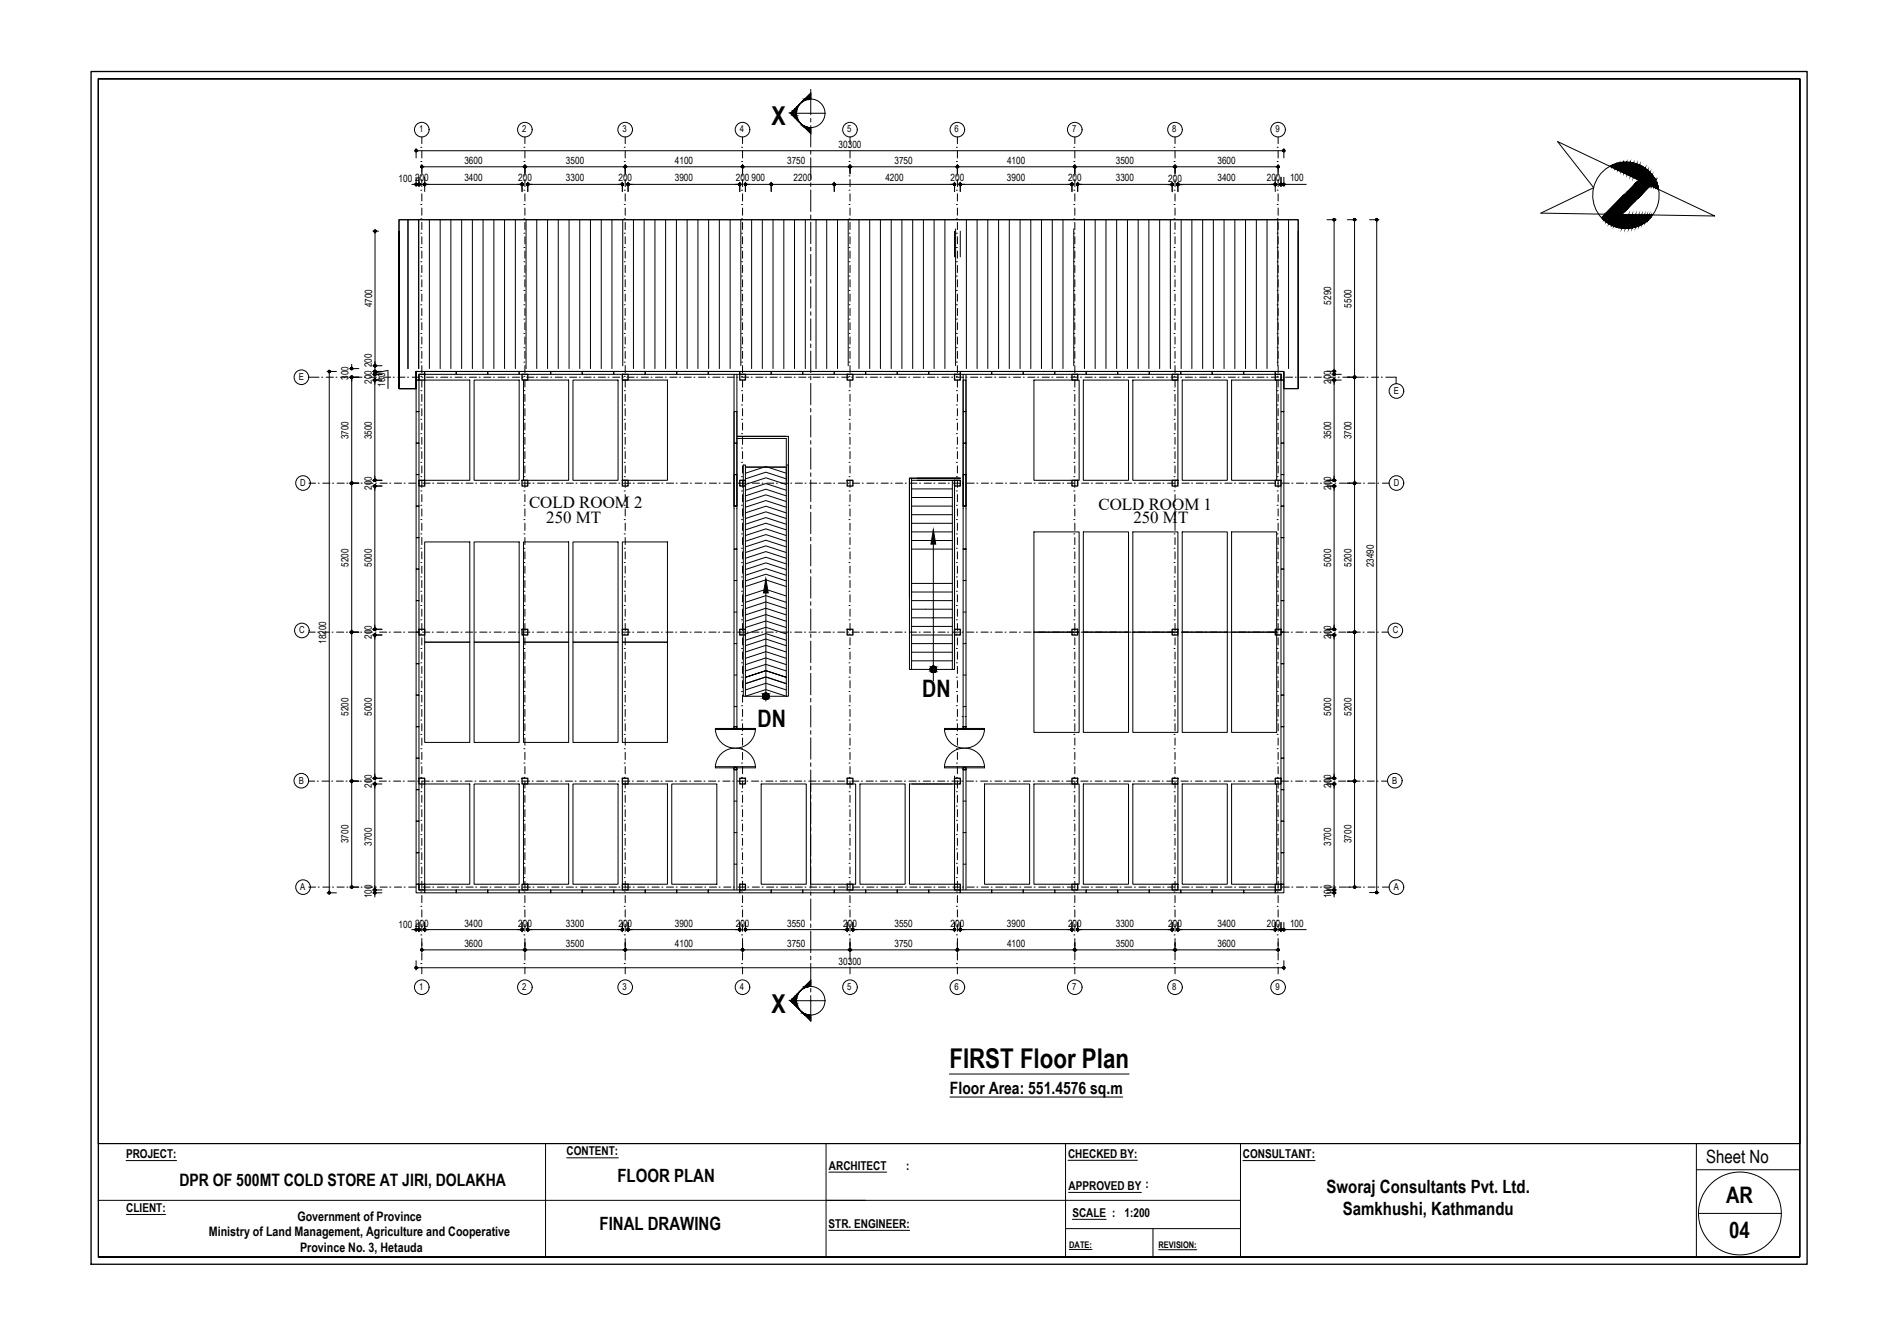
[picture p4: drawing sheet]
<svg xmlns="http://www.w3.org/2000/svg" width="841mm" height="594mm" viewBox="0 0 841 594" stroke-linecap="round" stroke-linejoin="round" font-family="sans-serif">
<defs><g id="words">
<text font-size="12.1" x="420.7" y="473.3">FIRST Floor Plan</text>
<g font-size="11.5">
<text x="341.9" y="55.5">X</text>
<text x="341.9" y="448.6">X</text>
</g>
<g font-size="10.6">
<text x="408.6" y="308.9">DN</text>
<text x="335.7" y="322.1">DN</text>
</g>
<g font-size="10.1">
<text x="764.9" y="532.8">AR</text>
<text x="766.2" y="548.4">04</text>
</g>
<g font-size="8.1">
<text x="756" y="515.4">Sheet No</text>
<text x="273.6" y="523.7">FLOOR PLAN</text>
<text x="587.9" y="528.6">Sworaj Consultants Pvt. Ltd.</text>
<text x="595.1" y="538.4">Samkhushi, Kathmandu</text>
<text x="265.7" y="545.1">FINAL DRAWING</text>
</g>
<text font-size="7.6" x="79.5" y="525.2">DPR OF 500MT COLD STORE AT JIRI, DOLAKHA</text>
<g font-size="7.5">
<text x="234.4" y="225.1">COLD ROOM 2</text>
<text x="486.7" y="225.9">COLD ROOM 1</text>
<text x="242" y="231.6">250 MT</text>
<text x="502.2" y="231.6">250 MT</text>
<text x="420.9" y="484.4">Floor Area: 551.4576 sq.m</text>
</g>
<g font-size="5.8">
<text x="131.8" y="540.7">Government of Province</text>
<text x="92.6" y="547.7">Ministry of Land Management, Agriculture and Cooperative</text>
<text x="132.9" y="554.7">Province No. 3, Hetauda</text>
</g>
<g font-size="5.4">
<text x="55.9" y="513">PROJECT:</text>
<text x="251.1" y="511.8">CONTENT:</text>
<text x="473.3" y="512.9">CHECKED BY:</text>
<text x="550.7" y="513">CONSULTANT:</text>
<text x="367.3" y="518.2">ARCHITECT</text>
<text x="401.5" y="518.2">:</text>
<text x="473.5" y="527.1">APPROVED BY :</text>
<text x="56" y="536.9">CLIENT:</text>
<text x="475.2" y="539">SCALE :</text>
<text x="498.3" y="539.3">1:200</text>
<text x="367.2" y="543.9">STR. ENGINEER:</text>
</g>
<g font-size="4.4">
<text x="371.6" y="65.4">30300</text>
<text x="205.8" y="72.5">3600</text>
<text x="250.8" y="72.5">3500</text>
<text x="299.1" y="72.5">4100</text>
<text x="348.8" y="72.5">3750</text>
<text x="396.4" y="72.5">3750</text>
<text x="446.2" y="72.5">4100</text>
<text x="494.4" y="72.5">3500</text>
<text x="539.5" y="72.5">3600</text>
<text x="176.6" y="80.8">100</text>
<text x="184" y="80.4">200</text>
<text x="205.8" y="80.4">3400</text>
<text x="229.6" y="80.4">200</text>
<text x="250.8" y="80.4">3300</text>
<text x="274" y="80.4">200</text>
<text x="299" y="80.4">3900</text>
<text x="326.1" y="80.4">200</text>
<text x="333" y="80.4">900</text>
<text x="351.7" y="80.4">2200</text>
<text x="392.3" y="80.4">4200</text>
<text x="421.2" y="80.4">200</text>
<text x="446.2" y="80.4">3900</text>
<text x="473.3" y="80.4">200</text>
<text x="494.4" y="80.4">3300</text>
<text x="517.7" y="80.4">200</text>
<text x="539.5" y="80.4">3400</text>
<text x="561.4" y="80.4">200</text>
<text x="571.6" y="80.4">100</text>
<text x="164.9" y="136.2" transform="rotate(-90 164.9 136.2)">4700</text>
<text x="589.8" y="134.9" transform="rotate(-90 589.8 134.9)">5290</text>
<text x="598.9" y="136.2" transform="rotate(-90 598.9 136.2)">5500</text>
<text x="164.8" y="162.7" transform="rotate(-90 164.8 162.7)">200</text>
<text x="154.5" y="168.2" transform="rotate(-90 154.5 168.2)">300</text>
<text x="164.8" y="170.1" transform="rotate(-90 164.8 170.1)">200</text>
<text x="170.6" y="171.3" transform="rotate(-90 170.6 171.3)">100</text>
<text x="589.8" y="170.1" transform="rotate(-90 589.8 170.1)">200</text>
<text x="154.5" y="194.6" transform="rotate(-90 154.5 194.6)">3700</text>
<text x="164.8" y="194.6" transform="rotate(-90 164.8 194.6)">3500</text>
<text x="589.8" y="194.6" transform="rotate(-90 589.8 194.6)">3500</text>
<text x="598.9" y="194.6" transform="rotate(-90 598.9 194.6)">3700</text>
<text x="164.8" y="217.1" transform="rotate(-90 164.8 217.1)">200</text>
<text x="589.8" y="217.1" transform="rotate(-90 589.8 217.1)">200</text>
<text x="154.5" y="251.1" transform="rotate(-90 154.5 251.1)">5200</text>
<text x="164.8" y="251.1" transform="rotate(-90 164.8 251.1)">5000</text>
<text x="589.8" y="251.1" transform="rotate(-90 589.8 251.1)">5000</text>
<text x="598.9" y="251.1" transform="rotate(-90 598.9 251.1)">5200</text>
<text x="608.7" y="251.4" transform="rotate(-90 608.7 251.4)">23490</text>
<text x="144.5" y="285.2" transform="rotate(-90 144.5 285.2)">18200</text>
<text x="164.8" y="283.1" transform="rotate(-90 164.8 283.1)">200</text>
<text x="589.8" y="283.1" transform="rotate(-90 589.8 283.1)">200</text>
<text x="154.5" y="317" transform="rotate(-90 154.5 317)">5200</text>
<text x="164.8" y="317" transform="rotate(-90 164.8 317)">5000</text>
<text x="589.8" y="317" transform="rotate(-90 589.8 317)">5000</text>
<text x="598.9" y="317" transform="rotate(-90 598.9 317)">5200</text>
<text x="164.8" y="349" transform="rotate(-90 164.8 349)">200</text>
<text x="589.8" y="349" transform="rotate(-90 589.8 349)">200</text>
<text x="154.5" y="373.5" transform="rotate(-90 154.5 373.5)">3700</text>
<text x="164.8" y="374.8" transform="rotate(-90 164.8 374.8)">3700</text>
<text x="589.8" y="374.8" transform="rotate(-90 589.8 374.8)">3700</text>
<text x="598.9" y="373.5" transform="rotate(-90 598.9 373.5)">3700</text>
<text x="164.8" y="398" transform="rotate(-90 164.8 398)">100</text>
<text x="589.8" y="398" transform="rotate(-90 589.8 398)">100</text>
<text x="176.6" y="411">100</text>
<text x="184" y="410.5">200</text>
<text x="205.8" y="410.5">3400</text>
<text x="229.6" y="410.5">200</text>
<text x="250.8" y="410.5">3300</text>
<text x="274" y="410.5">200</text>
<text x="299" y="410.5">3900</text>
<text x="326.1" y="410.5">200</text>
<text x="348.8" y="410.5">3550</text>
<text x="373.6" y="410.5">200</text>
<text x="396.4" y="410.5">3550</text>
<text x="421.2" y="410.5">200</text>
<text x="446.2" y="410.5">3900</text>
<text x="473.3" y="410.5">200</text>
<text x="494.4" y="410.5">3300</text>
<text x="517.7" y="410.5">200</text>
<text x="539.5" y="410.5">3400</text>
<text x="561.4" y="410.5">200</text>
<text x="571.6" y="410.5">100</text>
<text x="205.8" y="419.5">3600</text>
<text x="250.8" y="419.5">3500</text>
<text x="299.1" y="419.5">4100</text>
<text x="348.8" y="419.5">3750</text>
<text x="396.4" y="419.5">3750</text>
<text x="446.2" y="419.5">4100</text>
<text x="494.4" y="419.5">3500</text>
<text x="539.5" y="419.5">3600</text>
<text x="371.6" y="427.4">30300</text>
</g>
<g font-size="4.3">
<text x="185.7" y="58.7">1</text>
<text x="231.4" y="58.7">2</text>
<text x="275.8" y="58.7">3</text>
<text x="327.8" y="58.7">4</text>
<text x="375.4" y="58.7">5</text>
<text x="423" y="58.7">6</text>
<text x="475" y="58.7">7</text>
<text x="519.4" y="58.7">8</text>
<text x="565.1" y="58.7">9</text>
<text x="132.4" y="168.4">E</text>
<text x="617.6" y="174.5">E</text>
<text x="133.1" y="215.3">D</text>
<text x="617.6" y="215.3">D</text>
<text x="132.6" y="280.6">C</text>
<text x="617.1" y="280.6">C</text>
<text x="132.3" y="347.1">B</text>
<text x="616.9" y="347.1">B</text>
<text x="133.1" y="394.3">A</text>
<text x="617.6" y="394.3">A</text>
<text x="185.7" y="438.6">1</text>
<text x="231.4" y="438.6">2</text>
<text x="275.8" y="438.6">3</text>
<text x="327.8" y="438.6">4</text>
<text x="375.4" y="438.6">5</text>
<text x="423" y="438.6">6</text>
<text x="475" y="438.6">7</text>
<text x="519.4" y="438.6">8</text>
<text x="565.1" y="438.6">9</text>
</g>
<g font-size="4">
<text x="473.8" y="552.7">DATE:</text>
<text x="513.4" y="552.8">REVISION:</text>
</g>
</g></defs>
<!-- layer: 0 -->
<g fill="none" stroke="#000" stroke-width=".44">
<path d="M43.6 34.9h753.9v522h-753.9h753.9v-522h-753.9v522zM184.9 66.8h.4M187.4 73.9h.5M231.7 73.9h.4M233.1 73.9h.5M276.1 73.9h.4M277.5 73.9h.5M328.1 73.9h.5M329.5 73.9h.5M375.7 73.9h.4M377.1 73.9h.5M423.3 73.9h.4"/>
<path d="M424.7 73.9h.5M475.3 73.9h.5M476.7 73.9h.5M519.7 73.9h.5M521.1 73.9h.5M565.4 73.9h.4M567.9 66.8h.5M183.4 81.7h.5M184.7 81.7h.5M186.2 81.7h.4M188.7 81.7h.5M230.4 81.7h.5"/>
<path d="M234.4 81.7h.4M274.8 81.7h.5M278.8 81.7h.4M326.8 81.7h.5M330.8 81.7h.5M340.8 81.7h.5M342.2 81.7h.5M368.7 81.7h.5M370.1 81.7h.5M422 81.7h.5M426 81.7h.4M474 81.7h.5"/>
<path d="M478 81.7h.5M518.4 81.7h.5M518.4 81.8h.5M522.4 81.7h.5M522.4 81.8h.5M564.1 81.7h.5M566.6 81.7h.5M568.1 81.7h.5M569.4 81.7h.4M591.2 97.8v.5M600.2 97.8v.5M610 97.8v.5"/>
<path d="M166.2 102.9v.4M423 102.4v11.4M425.5 102.4v11.4M145.9 165v.5M155.8 162.4v.4M155.8 167.6v.5M166.1 164.9v.5M166.1 168.8v.5M166.1 161.1v.5M166.1 163.6v.5M166.1 165v.5M166.1 166.3v.5"/>
<path d="M591.2 163.5v.5M591.2 164.9v.5M591.2 168.8v.5M600.2 166.2v.4M600.2 167.6v.5M155.8 213.1v.5M155.8 214.5v.5M166.1 211.9v.4M166.1 215.8v.5M591.2 211.9v.4M591.2 215.8v.5M600.2 213.1v.5"/>
<path d="M600.2 214.5v.5M155.8 279.1v.5M166.1 277.8v.5M591.2 277.8v.5M600.2 279.1v.5M155.8 280.5v.5M166.1 281.8v.5M591.2 281.8v.5M600.2 280.5v.5M155.8 345.1v.4M155.8 346.5v.5M166.1 343.8v.5"/>
<path d="M166.1 347.8v.4M591.2 343.8v.5M591.2 347.8v.4M600.2 345.1v.4M600.2 346.5v.5M145.9 394.6v.4M155.8 392v.5M166.1 393.3v.5M166.1 396v.5M591.2 393.3v.5M591.2 396v.5M600.2 392v.5"/>
<path d="M610 394.5v.4M183.4 411.8h.5M184.7 411.8h.5M186.2 411.8h.4M188.7 411.8h.5M230.4 411.8h.5M234.4 411.8h.4M274.8 411.8h.5M278.8 411.8h.4M326.8 411.8h.5M330.8 411.8h.5M374.4 411.8h.5"/>
<path d="M378.4 411.8h.5M422 411.8h.5M426 411.8h.4M474 411.8h.5M478 411.8h.5M518.4 411.8h.5M522.4 411.8h.5M564.1 411.8h.5M566.6 411.8h.5M568.1 411.8h.5M569.4 411.8h.4M184.9 428.7h.4"/>
<path d="M187.4 420.8h.5M231.7 420.8h.4M233.1 420.8h.5M276.1 420.8h.4M277.5 420.8h.5M328.1 420.8h.5M329.5 420.8h.5M375.7 420.8h.4M377.1 420.8h.5M423.3 420.8h.4M424.7 420.8h.5M475.3 420.8h.5"/>
<path d="M476.7 420.8h.5M519.7 420.8h.5M521.1 420.8h.5M565.4 420.8h.4M567.9 428.7h.5M43.6 506.6h753.9M241.7 506.6v50.3M366 506.6v50.3M472.2 506.6v50.3M549.7 506.6v50.3M751.7 506.6v50.3M751.7 518.2h45.8"/>
<path d="M43.6 531.8h506.1M752.7 537.6h36.7M472.2 544.3h77.5M510.9 544.3v12.6"/>
<circle cx="771" cy="537.6" r="18.4"/>
</g>
<!-- layer: Wall -->
<path d="M40.4 31.7h760.3v528.4h-760.3z" fill="none" stroke="#000" stroke-width=".59"/>
<!-- layer: TEXT -->
<g fill="none" stroke="#000" stroke-width=".44">
<path d="M55.9 514.2h22.3M251.1 512.9h22.9M367.3 519.3h25.6M473.3 514h30.7M550.7 514.2h32M56 538h17.4M473.5 528.2h32.3M367.2 545.1h35.9M473.8 553.5h10.1M475.2 540.2h14.9M513.4 553.6h16.9"/>
<circle cx="186.9" cy="57.4" r="3.2"/>
<circle cx="232.6" cy="57.4" r="3.2"/>
<circle cx="277" cy="57.4" r="3.2"/>
<circle cx="329" cy="57.4" r="3.2"/>
<circle cx="376.6" cy="57.4" r="3.2"/>
<circle cx="424.2" cy="57.4" r="3.2"/>
<circle cx="476.2" cy="57.4" r="3.2"/>
<circle cx="520.7" cy="57.4" r="3.2"/>
<circle cx="566.3" cy="57.4" r="3.2"/>
<circle cx="133.6" cy="167.1" r="3.2"/>
<circle cx="618.8" cy="173.2" r="3.2"/>
<circle cx="134.3" cy="214" r="3.2"/>
<circle cx="618.8" cy="214" r="3.2"/>
<circle cx="133.8" cy="279.3" r="3.2"/>
<circle cx="618.3" cy="279.3" r="3.2"/>
<circle cx="133.5" cy="345.9" r="3.2"/>
<circle cx="618.1" cy="345.9" r="3.2"/>
<circle cx="134.3" cy="393" r="3.2"/>
<circle cx="618.8" cy="393" r="3.2"/>
<circle cx="186.9" cy="437.3" r="3.2"/>
<circle cx="232.6" cy="437.3" r="3.2"/>
<circle cx="277" cy="437.3" r="3.2"/>
<circle cx="329" cy="437.3" r="3.2"/>
<circle cx="376.6" cy="437.3" r="3.2"/>
<circle cx="424.2" cy="437.3" r="3.2"/>
<circle cx="476.2" cy="437.3" r="3.2"/>
<circle cx="520.7" cy="437.3" r="3.2"/>
<circle cx="566.3" cy="437.3" r="3.2"/>
</g>
<!-- layer: DIM 1 -->
<g fill="none" stroke="#000" stroke-width=".44">
<path d="M43.6 34.9h753.9v471.7h-753.9h753.9v-471.7h-753.9v471.7zM350.3 50.2h15.3M184.4 65.8v4.1M184.4 78.5v4.1M185.3 66.8h382.6M185.6 78.5v4.1M186.9 72.9v4.2M187.9 73.9h43.8M188.2 78.5v6.4M232.6 72.9v4.2M233.6 73.9h42.5M277 72.9v4.2"/>
<path d="M278 73.9h50.1M329 72.9v4.2M330 73.9h45.7M376.7 72.9v4.2M377.6 73.9h45.7M424.2 72.9v4.2M425.2 73.9h50.1M476.3 72.9v4.2M477.2 73.9h42.5M520.7 72.9v4.2M521.6 73.9h43.8M565.1 78.5v6.4"/>
<path d="M566.3 72.9v4.2M567.6 78.5v4.1M568.9 65.8v4.1M568.9 78.5v4.1M182.5 81.7h.9M183.7 81.7h1M186.6 81.7h1M189.2 81.7h41.2M231.3 80.7v4.2M233.9 80.7v4.2M234.8 81.7h40M275.8 80.7v4.2"/>
<path d="M278.3 80.7v4.2M279.2 81.7h47.6M327.8 80.7v4.2M330.3 80.7v4.2M331.3 81.7h9.5M341.7 80.7v4.2M342.7 81.7h26M369.7 80.7v4.2M370.6 81.7h51.4M423 80.7v4.2M425.5 80.7v4.2M426.4 81.7h47.6"/>
<path d="M475 80.7v4.2M477.5 80.7v4.2M478.5 81.7h39.9M517.5 81.8h.9M519.4 80.7v4.2M521.9 80.7v4.2M522.9 81.7h41.2M522.9 81.8h.9M565.7 81.7h.9M568.6 81.7h.9M569.8 81.7h9M588 97.3h4.1"/>
<path d="M591.2 98.3v65.2M597 97.3h4.2M600.2 98.3v67.9M606.9 97.3h4.1M610 98.3v296.2M165.2 102.4h2.5M166.2 103.3v57.8M176.8 102.4v69.8h7.6v-7.6v7.6h-7.6v-74.9h398.4v74.9h-6.3v-7.6h-384.5h384.5v7.6h6.3v-74.9h-398.4v74.9h7.6v-7.7M575.2 102.4v69.8M144.9 164.6h4.2M145.9 165.5v229.1M154.9 167.1h4.1"/>
<path d="M154.9 163.3h4.1M155.8 161.4v1M155.8 168.1v45M165.2 168.4h4.1M165.2 165.8h4.1M165.2 164.6h4.1M165.2 162h4.1M166.1 163.9v1M166.1 169.3v42.6M166.1 165.2l5.8-1.1v8M166.1 162.7v.9M166.1 164.6v1.9"/>
<path d="M166.1 166.8v.9M588 168.4h6.3M588 164.5h4.1M590.2 165.8h4.1M591.2 163.9v1M591.2 169.3v42.6M597 167.1h4.2M600.2 168.1v45M154.9 214.1h4.1M155.8 215v64.1M165.2 215.3h4.1M165.2 212.8h4.1"/>
<path d="M166.1 216.3v61.5M588 215.3h4.1M588 212.8h4.1M591.2 216.3v61.5M597 214.1h4.2M600.2 215v64.1M165.2 278.8h4.1M588 278.8h4.1M154.9 280h4.1M155.8 281v64.1M165.2 281.3h4.1M166.1 282.3v61.5"/>
<path d="M588 281.3h4.1M591.2 282.3v61.5M597 280h4.2M600.2 281v64.1M154.9 346h4.1M155.8 347v45M165.2 347.3h4.1M165.2 344.8h4.1M166.1 348.2v45.1M588 347.3h4.1M588 344.8h4.1M591.2 348.2v45.1"/>
<path d="M597 346h4.2M600.2 347v45M144.9 395.5h4.2M154.9 393h4.1M165.2 395.5h4.1M165.2 394.3h4.1M166.1 396.5v.9M588 395.5h4.1M588 394.3h4.1M591.2 396.5v.9M597 393h4.2M606.9 395.4h4.1"/>
<path d="M182.5 411.8h.9M183.7 411.8h1M184.4 408.7v4.1M185.6 408.7v4.1M186.6 411.8h1M186.9 417.6v4.1M188.2 408.7v4.1M189.2 411.8h41.2M231.3 408.7v4.1M232.6 417.6v4.1M233.9 408.7v4.1M234.8 411.8h40"/>
<path d="M275.8 408.7v4.1M277 417.6v4.1M278.3 408.7v4.1M279.2 411.8h47.6M327.8 408.7v4.1M329 417.6v4.1M330.3 408.7v4.1M331.3 411.8h43.1M375.4 408.7v4.1M376.7 417.6v4.1M377.9 408.7v4.1M378.9 411.8h43.1"/>
<path d="M423 408.7v4.1M424.2 417.6v4.1M425.5 408.7v4.1M426.4 411.8h47.6M475 408.7v4.1M476.3 417.6v4.1M477.5 408.7v4.1M478.5 411.8h39.9M519.4 408.7v4.1M520.7 417.6v4.1M521.9 408.7v4.1M522.9 411.8h41.2"/>
<path d="M565.1 408.7v4.1M565.7 411.8h.9M566.3 417.6v4.1M567.6 408.7v4.1M568.6 411.8h.9M568.9 408.7v4.1M569.8 411.8h9M184.4 425.6v4.1M185.3 428.7h382.6M187.9 420.8h43.8M233.6 420.8h42.5M278 420.8h50.1"/>
<path d="M330 420.8h45.7M377.6 420.8h45.7M425.2 420.8h50.1M477.2 420.8h42.5M521.6 420.8h43.8M568.9 425.6v4.1M350.3 443.3h15.3"/>
</g>
<!-- layer: 3d Drawing -->
<path d="M420.7 475.8h79.6M420.9 486h76.6" fill="none" stroke="#000" stroke-width=".44"/>
<!-- layer: STACK -->
<g fill="none" stroke="#000" stroke-width=".44">
<path d="M188.2 168.4h20v44.4h-20zM210.1 168.4h20v44.4h-20zM232 168.4h20v44.4h-20zM253.9 168.4h20v44.4h-20zM275.8 168.4h20v44.4h-20zM458.1 168.4h20.1v44.4h-20.1zM480 168.4h20.1v44.4h-20.1zM502 168.4h19.9v44.4h-19.9zM523.8 168.4h20v44.4h-20zM545.7 168.4h20v44.4h-20zM458.1 235.6h20.1v44.4h-20.1zM480 235.6h20.1v44.4h-20.1z"/>
<path d="M502 235.6h19.9v44.4h-19.9zM523.8 235.6h20v44.4h-20zM545.7 235.6h20v44.4h-20zM188.2 240.1h20v44.4h-20zM210.1 240.1h20v44.4h-20zM232 240.1h20v44.4h-20zM253.9 240.1h20v44.4h-20zM275.8 240.1h20v44.4h-20zM188.2 284.5h20v44.4h-20zM210.1 284.5h20v44.4h-20zM232 284.5h20v44.4h-20zM253.9 284.5h20v44.4h-20z"/>
<path d="M275.8 284.5h20v44.4h-20zM458.1 280h20.1v44.5h-20.1zM480 280h20.1v44.5h-20.1zM502 280h19.9v44.5h-19.9zM523.8 280h20v44.5h-20zM545.7 280h20v44.5h-20zM188.2 347.3h20v44.4h-20zM210.1 347.3h20v44.4h-20zM232 347.3h20v44.4h-20zM253.9 347.3h20v44.4h-20zM275.8 347.3h20v44.4h-20zM297.7 347.3h19.9v44.4h-19.9z"/>
<path d="M337.3 347.3h20v44.4h-20zM359.2 347.3h20v44.4h-20zM381.1 347.3h20v44.4h-20zM403 347.3h20v44.4h-20zM436.3 347.3h19.9v44.4h-19.9zM458.1 347.3h20.1v44.4h-20.1zM480 347.3h20.1v44.4h-20.1zM502 347.3h19.9v44.4h-19.9zM523.8 347.3h20v44.4h-20zM545.7 347.3h20v44.4h-20z"/>
</g>
<!-- layer: prefab board -->
<g fill="none" stroke="#000" stroke-width=".44">
<path d="M184.4 168.4h1.2v13.9h-1.2zM184.4 164.6h3.8v1.2h-2.6v2.6h-1.2zM188.2 164.6h14v1.2h-14zM202.2 164.6h13.9v1.2h-13.9zM216.1 164.6h14v1.2h-14zM230.1 164.6h13.9v1.2h-13.9zM244 164.6h14v1.2h-14zM258 164.6h14v1.2h-14zM272 164.6h13.9v1.2h-13.9zM285.9 164.6h14v1.2h-14zM299.9 164.6h13.9v1.2h-13.9zM313.8 164.6h14v1.2h-14z"/>
<path d="M325.3 165.8v58.4h1.2v-58.4M327.8 164.6h13.9v1.2h-13.9zM341.7 164.6h14v1.2h-14zM355.7 164.6h14v1.2h-14zM369.7 164.6h13.9v1.2h-13.9zM383.6 164.6h14v1.2h-14zM397.6 164.6h13.9v1.2h-13.9zM411.5 164.6h14v1.2h-14zM425.5 164.6h13.9v1.2h-13.9zM426.8 168.4h1.2v13.9h-1.2zM426.8 165.8v58.4h1.2v-58.4M439.4 164.6h14v1.2h-14z"/>
<path d="M453.4 164.6h14v1.2h-14zM467.4 164.6h13.9v1.2h-13.9zM481.3 164.6h14v1.2h-14zM495.3 164.6h13.9v1.2h-13.9zM509.2 164.6h14v1.2h-14zM523.2 164.6h13.9v1.2h-13.9zM537.1 164.6h14v1.2h-14zM551.1 164.6h14v1.2h-14zM565.1 164.6h3.8v3.8h-1.3v-2.6h-2.5zM567.6 168.4h1.3v13.9h-1.3zM184.4 182.3h1.2v14h-1.2zM184.4 196.3h1.2v13.9h-1.2z"/>
<path d="M325.3 196.3h1.2v13.9h-1.2zM325.3 182.3h1.2v14h-1.2zM426.8 196.3h1.2v13.9h-1.2zM426.8 182.3h1.2v14h-1.2zM567.6 196.3h1.3v13.9h-1.3zM567.6 182.3h1.3v14h-1.3zM184.4 210.2h1.2v14h-1.2zM325.3 210.2h1.2v14h-1.2zM426.8 210.2h1.2v14h-1.2zM567.6 210.2h1.3v14h-1.3zM184.4 224.2h1.2v14h-1.2zM184.4 238.2h1.2v13.9h-1.2z"/>
<path d="M325.3 224.2h1.2v19.1h-1.2zM325.3 225.4h.1M326.5 225.4h.1M426.8 224.2h1.2v19.1h-1.2zM426.8 225.4h.1M428 225.4h.1M567.6 238.2h1.3v13.9h-1.3zM567.6 224.2h1.3v14h-1.3zM184.4 252.1h1.2v14h-1.2zM325.3 243.3h1.2v78.6h-1.2zM325.3 257.2h1.2M426.8 257.2h1.2"/>
<path d="M428 243.3v78.6M428 243.3h-1.2v78.6M567.6 252.1h1.3v14h-1.3zM184.4 266.1h1.2v13.9h-1.2zM325.3 271.2h1.2M426.8 271.2h1.2M567.6 266.1h1.3v13.9h-1.3zM184.4 280h1.2v14h-1.2zM184.4 294h1.2v13.9h-1.2zM325.3 285.1h1.2M325.3 299.1h1.2M426.8 285.1h1.2"/>
<path d="M426.8 299.1h1.2M567.6 294h1.3v13.9h-1.3zM567.6 280h1.3v14h-1.3zM184.4 307.9h1.2v14h-1.2zM325.3 313h1.2M426.8 317.5h.1M426.8 313h1.2M428 317.5h.1M567.6 307.9h1.3v14h-1.3zM184.4 335.9h1.2v13.9h-1.2zM184.4 321.9h1.2v14h-1.2zM426.7 321.9h1.3h-1.3"/>
<path d="M567.6 335.9h1.3v13.9h-1.3zM567.6 321.9h1.3v14h-1.3zM184.4 349.8h1.2v14h-1.2zM325.3 354.9h1.2M426.8 354.9h1.2M428 341h-1.2h1.2M428 341v53.3M428 341h-1.2v53.3M567.6 349.8h1.3v14h-1.3zM184.4 363.8h1.2v14h-1.2zM184.4 377.8h1.2v13.9h-1.2zM325.3 368.9h1.2"/>
<path d="M426.8 368.9h1.2M567.6 377.8h1.3v13.9h-1.3zM567.6 363.8h1.3v14h-1.3zM184.4 391.7h1.2v2.6h2.6v1.2h-3.8zM188.2 394.3h14v1.2h-14zM202.2 394.3h13.9v1.2h-13.9zM216.1 394.3h14v1.2h-14zM230.1 394.3h13.9v1.2h-13.9zM244 394.3h14v1.2h-14zM258 394.3h14v1.2h-14zM272 394.3h13.9v1.2h-13.9zM285.9 394.3h14v1.2h-14z"/>
<path d="M299.9 394.3h13.9v1.2h-13.9zM313.8 394.3h14v1.2h-14zM325.3 394.3v-53.3h1.2v53.3M325.3 382.8h1.2M327.8 394.3h13.9v1.2h-13.9zM341.7 394.3h14v1.2h-14zM355.7 394.3h14v1.2h-14zM369.7 394.3h13.9v1.2h-13.9zM383.6 394.3h14v1.2h-14zM397.6 394.3h13.9v1.2h-13.9zM411.5 394.3h14v1.2h-14zM425.5 394.3h13.9v1.2h-13.9z"/>
<path d="M426.8 382.8h1.2M439.4 394.3h14v1.2h-14zM453.4 394.3h14v1.2h-14zM467.4 394.3h13.9v1.2h-13.9zM481.3 394.3h14v1.2h-14zM495.3 394.3h13.9v1.2h-13.9zM509.2 394.3h14v1.2h-14zM523.2 394.3h13.9v1.2h-13.9zM537.1 394.3h14v1.2h-14zM551.1 394.3h14v1.2h-14zM567.6 391.7h1.3v3.8h-3.8v-1.2h2.5z"/>
</g>
<!-- layer: truss -->
<g fill="none" stroke="#000" stroke-width=".59">
<path d="M185.6 165.8h2.6v2.6h-2.6zM231.3 165.8h2.6v2.6h-2.6zM275.8 165.8h2.5v2.6h-2.5zM327.8 165.8h2.5v2.6h-2.5zM375.4 165.8h2.5v2.6h-2.5zM423 165.8h2.5v2.6h-2.5zM475 165.8h2.5v2.6h-2.5zM519.4 165.8h2.5v2.6h-2.5zM565.1 165.8h2.5v2.6h-2.5zM185.6 212.8h2.6v2.5h-2.6zM231.3 212.8h2.6v2.5h-2.6zM275.8 212.8h2.5v2.5h-2.5z"/>
<path d="M327.8 212.8h2.5v2.5h-2.5zM375.4 212.8h2.5v2.5h-2.5zM423 212.8h2.5v2.5h-2.5zM475 212.8h2.5v2.5h-2.5zM519.4 212.8h2.5v2.5h-2.5zM565.1 212.8h2.5v2.5h-2.5zM185.6 278.8h2.6v2.5h-2.6zM231.3 278.8h2.6v2.5h-2.6zM275.8 278.8h2.5v2.5h-2.5zM327.8 278.8h2.5v2.5h-2.5zM375.4 278.8h2.5v2.5h-2.5zM423 278.8h2.5v2.5h-2.5z"/>
<path d="M475 278.8h2.5v2.5h-2.5zM519.4 278.8h2.5v2.5h-2.5zM565.1 278.8h2.5v2.5h-2.5zM185.6 344.8h2.6v2.5h-2.6zM231.3 344.8h2.6v2.5h-2.6zM275.8 344.8h2.5v2.5h-2.5zM327.8 344.8h2.5v2.5h-2.5zM375.4 344.8h2.5v2.5h-2.5zM423 344.8h2.5v2.5h-2.5zM475 344.8h2.5v2.5h-2.5zM519.4 344.8h2.5v2.5h-2.5zM565.1 344.8h2.5v2.5h-2.5z"/>
<path d="M185.6 391.7h2.6v2.6h-2.6zM231.3 391.7h2.6v2.6h-2.6zM275.8 391.7h2.5v2.6h-2.5zM327.8 391.7h2.5v2.6h-2.5zM375.4 391.7h2.5v2.6h-2.5zM423 391.7h2.5v2.6h-2.5zM475 391.7h2.5v2.6h-2.5zM519.4 391.7h2.5v2.6h-2.5zM565.1 391.7h2.5v2.6h-2.5z"/>
</g>
<!-- layer: stair -->
<g fill="none" stroke="#000" stroke-width=".44">
<path d="M326.5 193.3h22.8v20M326.5 194.2h21.9v19.1M330.3 206.9h18.1v101.6l-9-3-9.1 3zM330.3 219.7l9.1-3 9 3M330.3 217.2l9.1-3 9 3M330.3 214.6l9.1-2.9 9 2.9M330.3 212.1l9.1-2.9 9 2.9M330.3 209.6l9.1-2.9 9 2.9M348.4 206h.9v45.1M349.3 206v102.5h-19.9v-102.5h.9v.9h18.1M403.9 211.9v84.7M403.9 216.6h18.1"/>
<path d="M403.9 212.8h21.6M406.5 211.9h19h-22.5v52.6M422 212.8v83.8M425.5 211.9h-22.5v84.7h20v-83.8M330.3 239.8l9.1-3 9 3M330.3 237.3l9.1-3 9 3M330.3 234.8l9.1-3 9 3M330.3 232.3l9.1-3 9 3M330.3 229.7l9.1-2.9 9 2.9M330.3 227.2l9.1-2.9 9 2.9M330.3 224.7l9.1-2.9 9 2.9M330.3 222.2l9.1-3 9 3"/>
<path d="M403.9 239.5h18.1M403.9 235.6h18.1M403.9 231.8h18.1M403.9 228h18.1M403.9 224.2h18.1M403.9 220.4h18.1M330.3 259.9l9.1-3 9 3M330.3 257.4l9.1-3 9 3M330.3 254.9l9.1-3 9 3M330.3 252.3l9.1-2.9 9 2.9M330.3 249.8l9.1-2.9 9 2.9M330.3 247.3l9.1-2.9 9 2.9"/>
<path d="M330.3 244.8l9.1-3 9 3M330.3 242.3l9.1-3 9 3M403.9 258.5h18.1M403.9 243.3h18.1M413.6 241.1v60.5M330.3 278l9.1-2.9 9 2.9M330.3 275.2l9.1-2.9 9 2.9M330.3 272.4l9.1-2.9 9 2.9M330.3 269.6l9.1-2.9 9 2.9M330.3 266.8l9.1-2.9 9 2.9M330.3 264l9.1-2.9 9 2.9M339.4 262.7v47.9"/>
<path d="M403.9 277.5h18.1M403.9 273.7h9.9M403.9 269.9h18.1M403.9 262.3h18.1M404 266.1h18M413.4 273.7h8.6M330.3 297.2l9.1-2.9 9 2.9M330.3 294.4l9.1-2.9 9 2.9M330.3 291.6l9.1-2.9 9 2.9M330.3 288.9l9.1-3 9 3M330.3 286.1l9.1-3 9 3M330.3 283.6l9.1-2.9 9 2.9"/>
<path d="M330.3 280.9l9.1-3 9 3M403.9 292.7h18.1M403.9 288.9h18.1M403.9 285.1h18.1M404 281.3h18M330.3 305.7l9.1-3 9 3M330.3 302.9l9.1-3 9 3M330.3 300.1l9.1-3 9 3-9-3zM404 347.3h1.3M405.6 347.3h1.2M407.1 347.3h1.2M408.6 347.3h1.2"/>
<path d="M410.1 347.3h1.3M411.7 347.3h1.2M413.2 347.3h1.2M414.7 347.3h1.2M416.2 347.3h1.2M417.8 347.3h1.1M419.3 347.3h1.2M420.8 347.3h1.2M423 343.8v.8M423 344.9v1.3M423 346.5v1.2M423 348v1.2"/>
<path d="M423 349.5v1.2M423 351v1.3M423 352.6v1.2M423 354.1v1.2M423 355.6v1.2M423 357.1v1.3M423 358.7v1.2M423 360.2v1.2M423 361.7v.8"/>
</g>
<!-- layer: HACTH -->
<g fill="none" stroke="#000" stroke-width=".44">
<path d="M180.8 97.3v66M185.5 97.3v66M190.3 97.3v66M195 97.3v66M199.8 97.3v66M204.6 97.3v66M209.3 97.3v66M214.1 97.3v66M218.8 97.3v66M223.6 97.3v66M228.4 97.3v66M233.1 97.3v66"/>
<path d="M237.8 97.3v66M242.6 97.3v66M247.4 97.3v66M252.2 97.3v66M256.9 97.3v66M261.6 97.3v66M266.4 97.3v66M271.2 97.3v66M275.9 97.3v64.7M280.7 97.3v66M285.4 97.3v66M290.2 97.3v66"/>
<path d="M295 97.3v66M299.7 97.3v66M304.5 97.3v66M309.3 97.3v66M314 97.3v66M318.7 97.3v66M323.5 97.3v66M328.3 97.3v64.7M333.1 97.3v66M337.8 97.3v66M342.5 97.3v66M347.3 97.3v66"/>
<path d="M352.1 97.3v66M356.8 97.3v66M361.6 97.3v66M366.3 97.3v66M371.1 97.3v66M375.8 97.3v64.7M380.6 97.3v66M385.4 97.3v66M390.1 97.3v66M394.9 97.3v66M399.6 97.3v66M404.4 97.3v66"/>
<path d="M409.2 97.3v66M413.9 97.3v66M418.7 97.3v66M428.2 97.3v66M433 97.3v66M437.7 97.3v66M442.5 97.3v66M447.2 97.3v66M452 97.3v66M456.7 97.3v66M461.5 97.3v66M466.3 97.3v66"/>
<path d="M471 97.3v66M480.5 97.3v66M485.3 97.3v66M490.1 97.3v66M494.8 97.3v66M499.6 97.3v66M504.3 97.3v66M509.1 97.3v66M513.9 97.3v66M518.6 97.3v66M523.4 97.3v66M528.1 97.3v66"/>
<path d="M532.9 97.3v66M537.6 97.3v66M542.4 97.3v66M547.2 97.3v66M551.9 97.3v66M556.7 97.3v66M561.4 97.3v66M566.2 97.3v64.7M571 97.3v66M423.4 101.4v60.6M475.8 101.4v60.6"/>
<circle cx="413.5" cy="296.6" r="1.42"/>
<circle cx="339.3" cy="308.5" r="1.42"/>
</g>
<!-- layer: Cinter Line -->
<g fill="none" stroke="#000" stroke-width=".44">
<path d="M359.3 39.6v11.3M359.3 52.5v1.5M359.3 55.6v9.5M186.9 77.9h.1M186.9 71.6h.1M186.9 65.2h.1M186.9 60.6v3M186.9 66.8v3.2M186.9 73.2v3.1M186.9 79.5v3.2M232.6 77.9h.1M232.6 71.6h.1"/>
<path d="M232.6 65.2h.1M232.6 60.6v3M232.6 66.8v3.2M232.6 73.2v3.1M232.6 79.5v3.2M277 77.9h.1M277 71.6h.1M277 65.2h.1M277 60.6v3M277 66.8v3.2M277 73.2v3.1M277 79.5v3.2"/>
<path d="M329 77.9h.1M329 71.6h.1M329 65.2h.1M329 60.6v3M329 66.8v3.2M329 73.2v3.1M329 79.5v3.2M359.3 66.7v1.6M359.3 69.9v9.5M376.7 77.9h.1M376.7 71.6h.1M376.7 65.2h.1"/>
<path d="M376.7 60.6v3M376.7 66.8v3.2M376.7 73.2v3.1M376.7 79.5v3.2M424.2 77.9h.1M424.2 71.6h.1M424.2 65.2h.1M424.2 60.6v3M424.2 66.8v3.2M424.2 73.2v3.1M424.2 79.5v3.2M476.3 77.9h.1"/>
<path d="M476.3 71.6h.1M476.3 65.2h.1M476.3 60.6v3M476.3 66.8v3.2M476.3 73.2v3.1M476.3 79.5v3.2M520.7 77.9h.1M520.7 71.6h.1M520.7 65.2h.1M520.7 60.6v3M520.7 66.8v3.2M520.7 73.2v3.1"/>
<path d="M520.7 79.5v3.2M566.3 77.9h.1M566.3 71.6h.1M566.3 65.2h.1M566.3 60.6v3M566.3 66.8v3.2M566.3 73.2v3.1M566.3 79.5v3.2M186.9 97h.1M186.9 90.6h.1M186.9 84.3h.1M186.9 85.9v3.1"/>
<path d="M186.9 92.2v3.1M186.9 98.5v3.2M232.6 97h.1M232.6 90.6h.1M232.6 84.3h.1M232.6 85.9v3.1M232.6 92.2v3.1M232.6 98.5v3.2M277 97h.1M277 90.6h.1M277 84.3h.1M277 85.9v3.1"/>
<path d="M277 92.2v3.1M277 98.5v3.2M329 97h.1M329 90.6h.1M329 84.3h.1M329 85.9v3.1M329 92.2v3.1M329 98.5v3.2M359.3 81v1.6M359.3 84.2v9.5M359.3 95.3v1.6M359.3 98.4v9.6"/>
<path d="M376.7 97h.1M376.7 90.6h.1M376.7 84.3h.1M376.7 85.9v3.1M376.7 92.2v3.1M376.7 98.5v3.2M424.2 97h.1M424.2 90.6h.1M424.2 84.3h.1M424.2 85.9v3.1M424.2 92.2v3.1M424.2 98.5v3.2"/>
<path d="M476.3 97h.1M476.3 90.6h.1M476.3 84.3h.1M476.3 85.9v3.1M476.3 92.2v3.1M476.3 98.5v3.2M520.7 97h.1M520.7 90.6h.1M520.7 84.3h.1M520.7 85.9v3.1M520.7 92.2v3.1M520.7 98.5v3.2"/>
<path d="M566.3 97h.1M566.3 90.6h.1M566.3 84.3h.1M566.3 85.9v3.1M566.3 92.2v3.1M566.3 98.5v3.2M186.9 116h.1M186.9 109.7h.1M186.9 103.3h.1M186.9 104.9v3.1M186.9 111.2v3.2M186.9 117.6v3.1"/>
<path d="M232.6 116h.1M232.6 109.7h.1M232.6 103.3h.1M232.6 104.9v3.1M232.6 111.2v3.2M232.6 117.6v3.1M277 116h.1M277 109.7h.1M277 103.3h.1M277 104.9v3.1M277 111.2v3.2M277 117.6v3.1"/>
<path d="M329 116h.1M329 109.7h.1M329 103.3h.1M329 104.9v3.1M329 111.2v3.2M329 117.6v3.1M359.3 109.5v1.6M359.3 112.7v9.5M376.7 116h.1M376.7 109.7h.1M376.7 103.3h.1M376.7 104.9v3.1"/>
<path d="M376.7 111.2v3.2M376.7 117.6v3.1M424.2 116h.1M424.2 109.7h.1M424.2 103.3h.1M424.2 104.9v3.1M424.2 111.2v3.2M424.2 117.6v3.1M476.3 116h.1M476.3 109.7h.1M476.3 103.3h.1M476.3 104.9v3.1"/>
<path d="M476.3 111.2v3.2M476.3 117.6v3.1M520.7 116h.1M520.7 109.7h.1M520.7 103.3h.1M520.7 104.9v3.1M520.7 111.2v3.2M520.7 117.6v3.1M566.3 116h.1M566.3 109.7h.1M566.3 103.3h.1M566.3 104.9v3.1"/>
<path d="M566.3 111.2v3.2M566.3 117.6v3.1M186.9 135h.1M186.9 128.7h.1M186.9 122.3h.1M186.9 123.9v3.2M186.9 130.3v3.1M186.9 136.6v3.2M232.6 135h.1M232.6 128.7h.1M232.6 122.3h.1M232.6 123.9v3.2"/>
<path d="M232.6 130.3v3.1M232.6 136.6v3.2M277 135h.1M277 128.7h.1M277 122.3h.1M277 123.9v3.2M277 130.3v3.1M277 136.6v3.2M329 135h.1M329 128.7h.1M329 122.3h.1M329 123.9v3.2"/>
<path d="M329 130.3v3.1M329 136.6v3.2M359.3 123.8v1.6M359.3 127v9.5M359.3 138.1v1.6M376.7 135h.1M376.7 128.7h.1M376.7 122.3h.1M376.7 123.9v3.2M376.7 130.3v3.1M376.7 136.6v3.2M424.2 135h.1"/>
<path d="M424.2 128.7h.1M424.2 122.3h.1M424.2 123.9v3.2M424.2 130.3v3.1M424.2 136.6v3.2M476.3 135h.1M476.3 128.7h.1M476.3 122.3h.1M476.3 123.9v3.2M476.3 130.3v3.1M476.3 136.6v3.2M520.7 135h.1"/>
<path d="M520.7 128.7h.1M520.7 122.3h.1M520.7 123.9v3.2M520.7 130.3v3.1M520.7 136.6v3.2M566.3 135h.1M566.3 128.7h.1M566.3 122.3h.1M566.3 123.9v3.2M566.3 130.3v3.1M566.3 136.6v3.2M186.9 154.1h.1"/>
<path d="M186.9 147.7h.1M186.9 141.4h.1M186.9 142.9v3.2M186.9 149.3v3.2M186.9 155.6v3.2M232.6 154.1h.1M232.6 147.7h.1M232.6 141.4h.1M232.6 142.9v3.2M232.6 149.3v3.2M232.6 155.6v3.2M277 154.1h.1"/>
<path d="M277 147.7h.1M277 141.4h.1M277 142.9v3.2M277 149.3v3.2M277 155.6v3.2M329 154.1h.1M329 147.7h.1M329 141.4h.1M329 142.9v3.2M329 149.3v3.2M329 155.6v3.2M359.3 141.3v9.5"/>
<path d="M359.3 152.4v1.6M359.3 155.5v9.6M376.7 154.1h.1M376.7 147.7h.1M376.7 141.4h.1M376.7 142.9v3.2M376.7 149.3v3.2M376.7 155.6v3.2M424.2 154.1h.1M424.2 147.7h.1M424.2 141.4h.1M424.2 142.9v3.2"/>
<path d="M424.2 149.3v3.2M424.2 155.6v3.2M476.3 154.1h.1M476.3 147.7h.1M476.3 141.4h.1M476.3 142.9v3.2M476.3 149.3v3.2M476.3 155.6v3.2M520.7 154.1h.1M520.7 147.7h.1M520.7 141.4h.1M520.7 142.9v3.2"/>
<path d="M520.7 149.3v3.2M520.7 155.6v3.2M566.3 154.1h.1M566.3 147.7h.1M566.3 141.4h.1M566.3 142.9v3.2M566.3 149.3v3.2M566.3 155.6v3.2M136.8 167.1h4.6M143 167.1h.1M144.5 167.1h3.2M149.3 167.1h.1"/>
<path d="M150.9 167.1h3.2M155.7 167.1h.1M157.2 167.1h3.2M162 167.1h.1M163.6 167.1h3.2M168.3 167.1h.1M169.9 167.1h3.2M174.7 167.1h.1M176.3 167.1h3.2M181 167.1h.1M182.6 167.1h3.2M186.9 179.4h.1"/>
<path d="M186.9 173.1h.1M186.9 166.7h.1M186.9 160.4h.1M186.9 162v3.2M186.9 168.3v3.2M186.9 174.7v3.2M187.4 167.1h.1M189 167.1h3.1M193.7 167.1h.1M195.3 167.1h3.2M200.1 167.1h.1M201.6 167.1h3.2"/>
<path d="M206.4 167.1h.1M208 167.1h3.2M212.8 167.1h.1M214.3 167.1h3.2M219.1 167.1h.1M220.7 167.1h3.2M225.4 167.1h.1M227 167.1h3.2M231.8 167.1h.1M232.6 179.4h.1M232.6 173.1h.1M232.6 166.7h.1"/>
<path d="M232.6 160.4h.1M232.6 162v3.2M232.6 168.3v3.2M232.6 174.7v3.2M233.4 167.1h3.2M238.1 167.1h.1M239.7 167.1h3.2M244.5 167.1h.1M246.1 167.1h3.1M250.8 167.1h.1M252.4 167.1h3.2M257.2 167.1h.1"/>
<path d="M258.8 167.1h3.1M263.5 167.1h.1M265.1 167.1h3.2M269.8 167.1h.1M271.5 167.1h3.1M276.2 167.1h.1M277 179.4h.1M277 173.1h.1M277 166.7h.1M277 160.4h.1M277 162v3.2M277 168.3v3.2"/>
<path d="M277 174.7v3.2M277.8 167.1h3.2M282.5 167.1h.1M284.2 167.1h3.1M288.9 167.1h.1M290.5 167.1h3.1M295.2 167.1h.1M296.8 167.1h3.2M301.6 167.1h.1M303.2 167.1h3.1M307.9 167.1h.1M309.5 167.1h3.2"/>
<path d="M314.3 167.1h.1M315.9 167.1h3.1M320.6 167.1h.1M322.2 167.1h3.2M327 167.1h.1M328.6 167.1h3.1M329 179.4h.1M329 173.1h.1M329 166.7h.1M329 160.4h.1M329 162v3.2M329 168.3v3.2"/>
<path d="M329 174.7v3.2M333.3 167.1h.1M334.9 167.1h3.2M339.7 167.1h.1M341.2 167.1h3.2M346 167.1h.1M347.6 167.1h3.1M352.4 167.1h.1M353.9 167.1h3.2M358.7 167.1h.1M359.3 166.6v1.6M359.3 169.8v9.5"/>
<path d="M360.3 167.1h3.1M365 167.1h.1M366.6 167.1h3.2M371.4 167.1h.1M373 167.1h3.1M376.7 179.4h.1M376.7 173.1h.1M376.7 166.7h.1M376.7 160.4h.1M376.7 162v3.2M376.7 168.3v3.2M376.7 174.7v3.2"/>
<path d="M377.7 167.1h.1M379.3 167.1h3.2M384.1 167.1h.1M385.7 167.1h3.1M390.4 167.1h.1M392 167.1h3.2M396.8 167.1h.1M398.3 167.1h3.2M403.1 167.1h.1M404.7 167.1h3.2M409.5 167.1h.1M411 167.1h3.2"/>
<path d="M415.8 167.1h.1M417.4 167.1h3.2M422.1 167.1h.1M423.7 167.1h3.2M424.2 179.4h.1M424.2 173.1h.1M424.2 166.7h.1M424.2 160.4h.1M424.2 162v3.2M424.2 168.3v3.2M424.2 174.7v3.2M428.5 167.1h.1"/>
<path d="M430.1 167.1h3.2M434.8 167.1h.1M436.4 167.1h3.2M441.2 167.1h.1M442.7 167.1h3.2M447.5 167.1h.1M449.1 167.1h3.2M453.9 167.1h.1M455.4 167.1h3.2M460.2 167.1h.1M461.8 167.1h3.2M466.5 167.1h.1"/>
<path d="M468.1 167.1h3.2M472.9 167.1h.1M474.5 167.1h3.2M476.3 179.4h.1M476.3 173.1h.1M476.3 166.7h.1M476.3 160.4h.1M476.3 162v3.2M476.3 168.3v3.2M476.3 174.7v3.2M479.2 167.1h.1M480.8 167.1h3.2"/>
<path d="M485.6 167.1h.1M487.2 167.1h3.1M491.9 167.1h.1M493.5 167.1h3.2M498.3 167.1h.1M499.8 167.1h3.2M504.6 167.1h.1M506.2 167.1h3.2M511 167.1h.1M512.5 167.1h3.2M517.3 167.1h.1M518.9 167.1h3.2"/>
<path d="M520.7 179.4h.1M520.7 173.1h.1M520.7 166.7h.1M520.7 160.4h.1M520.7 162v3.2M520.7 168.3v3.2M520.7 174.7v3.2M523.6 167.1h.1M525.2 167.1h3.2M530 167.1h.1M531.6 167.1h3.2M536.3 167.1h.1"/>
<path d="M537.9 167.1h3.2M542.7 167.1h.1M544.3 167.1h3.1M549 167.1h.1M550.6 167.1h3.2M555.4 167.1h.1M557 167.1h3.1M561.7 167.1h.1M563.3 167.1h3.2M566.3 179.4h.1M566.3 173.1h.1M566.3 166.7h.1"/>
<path d="M566.3 160.4h.1M566.3 162v3.2M566.3 168.3v3.2M566.3 174.7v3.2M568 167.1h.1M569.7 167.1h3.1M574.4 167.1h.1M576 167.1h3.2M580.7 167.1h.1M582.4 167.1h3.1M587.1 167.1h.1M588.7 167.1h3.1"/>
<path d="M593.4 167.1h.1M595 167.1h3.2M599.8 167.1h.1M601.4 167.1h3.1M606.1 167.1h.1M607.7 167.1h3.2M612.5 167.1h.1M614.1 167.1h4.5v2.9M186.9 198.5h.1M186.9 192.1h.1M186.9 185.8h.1M186.9 181v3.2"/>
<path d="M186.9 187.4v3.1M186.9 193.7v3.2M232.6 198.5h.1M232.6 192.1h.1M232.6 185.8h.1M232.6 181v3.2M232.6 187.4v3.1M232.6 193.7v3.2M277 198.5h.1M277 192.1h.1M277 185.8h.1M277 181v3.2"/>
<path d="M277 187.4v3.1M277 193.7v3.2M329 198.5h.1M329 192.1h.1M329 185.8h.1M329 181v3.2M329 187.4v3.1M329 193.7v3.2M359.3 180.9v1.6M359.3 184.1v9.5M359.3 195.2v1.6M359.3 198.4v9.5"/>
<path d="M376.7 198.5h.1M376.7 192.1h.1M376.7 185.8h.1M376.7 181v3.2M376.7 187.4v3.1M376.7 193.7v3.2M424.2 198.5h.1M424.2 192.1h.1M424.2 185.8h.1M424.2 181v3.2M424.2 187.4v3.1M424.2 193.7v3.2"/>
<path d="M476.3 198.5h.1M476.3 192.1h.1M476.3 185.8h.1M476.3 181v3.2M476.3 187.4v3.1M476.3 193.7v3.2M520.7 198.5h.1M520.7 192.1h.1M520.7 185.8h.1M520.7 181v3.2M520.7 187.4v3.1M520.7 193.7v3.2"/>
<path d="M566.3 198.5h.1M566.3 192.1h.1M566.3 185.8h.1M566.3 181v3.2M566.3 187.4v3.1M566.3 193.7v3.2M136.8 214.1h3M141.4 214.1h.1M143 214.1h3.2M147.8 214.1h.1M149.4 214.1h3.1M154.1 214.1h.1"/>
<path d="M155.7 214.1h3.2M160.5 214.1h.1M162.1 214.1h3.1M166.8 214.1h.1M168.4 214.1h3.2M173.2 214.1h.1M174.8 214.1h3.1M179.5 214.1h.1M181.1 214.1h3.1M185.9 214.1h.1M186.9 217.5h.1M186.9 211.2h.1"/>
<path d="M186.9 204.8h.1M186.9 200v3.2M186.9 206.4v3.2M186.9 212.7v3.2M186.9 219.1v3.2M187.4 214.1h3.2M192.2 214.1h.1M193.8 214.1h3.1M198.6 214.1h.1M200.1 214.1h3.2M204.9 214.1h.1M206.5 214.1h3.1"/>
<path d="M211.2 214.1h.1M212.8 214.1h3.2M217.6 214.1h.1M219.2 214.1h3.1M223.9 214.1h.1M225.5 214.1h3.2M230.3 214.1h.1M231.8 214.1h3.2M232.6 217.5h.1M232.6 211.2h.1M232.6 204.8h.1M232.6 200v3.2"/>
<path d="M232.6 206.4v3.2M232.6 212.7v3.2M232.6 219.1v3.2M236.6 214.1h.1M238.2 214.1h3.2M243 214.1h.1M244.5 214.1h3.2M249.3 214.1h.1M250.9 214.1h3.2M255.7 214.1h.1M257.2 214.1h3.2M262 214.1h.1"/>
<path d="M263.6 214.1h3.2M268.3 214.1h.1M269.9 214.1h3.2M274.7 214.1h.1M276.3 214.1h3.2M277 217.5h.1M277 211.2h.1M277 204.8h.1M277 200v3.2M277 206.4v3.2M277 212.7v3.2M277 219.1v3.2"/>
<path d="M281 214.1h.1M282.6 214.1h3.2M287.4 214.1h.1M288.9 214.1h3.2M293.7 214.1h.1M295.3 214.1h3.2M300.1 214.1h.1M301.6 214.1h3.2M306.4 214.1h.1M308 214.1h3.2M312.7 214.1h.1M314.3 214.1h3.2"/>
<path d="M319.1 214.1h.1M320.7 214.1h3.2M325.4 214.1h.1M327 214.1h3.2M329 217.5h.1M329 211.2h.1M329 204.8h.1M329 200v3.2M329 206.4v3.2M329 212.7v3.2M329 219.1v3.2M331.8 214.1h.1"/>
<path d="M333.3 214.1h3.2M338.1 214.1h.1M339.7 214.1h3.2M344.5 214.1h.1M346 214.1h3.2M350.8 214.1h.1M352.4 214.1h3.2M357.1 214.1h.1M358.7 214.1h3.2M359.3 209.5v1.5M359.3 212.7v9.5M363.5 214.1h.1"/>
<path d="M365.1 214.1h3.2M369.8 214.1h.1M371.4 214.1h3.2M376.2 214.1h.1M376.7 217.5h.1M376.7 211.2h.1M376.7 204.8h.1M376.7 200v3.2M376.7 206.4v3.2M376.7 212.7v3.2M376.7 219.1v3.2M377.8 214.1h3.1"/>
<path d="M382.5 214.1h.1M384.1 214.1h3.2M388.9 214.1h.1M390.5 214.1h3.1M395.2 214.1h.1M396.8 214.1h3.2M401.6 214.1h.1M403.2 214.1h3.1M407.9 214.1h.1M409.5 214.1h3.2M414.2 214.1h.1M415.9 214.1h3.1"/>
<path d="M420.6 214.1h.1M422.2 214.1h3.2M424.2 217.5h.1M424.2 211.2h.1M424.2 204.8h.1M424.2 200v3.2M424.2 206.4v3.2M424.2 212.7v3.2M424.2 219.1v3.2M426.9 214.1h.1M428.6 214.1h3.1M433.3 214.1h.1"/>
<path d="M434.9 214.1h3.1M439.6 214.1h.1M441.2 214.1h3.2M446 214.1h.1M447.6 214.1h3.1M452.3 214.1h.1M453.9 214.1h3.2M458.7 214.1h.1M460.3 214.1h3.1M465 214.1h.1M466.6 214.1h3.2M471.4 214.1h.1"/>
<path d="M473 214.1h3.1M476.3 217.5h.1M476.3 211.2h.1M476.3 204.8h.1M476.3 200v3.2M476.3 206.4v3.2M476.3 212.7v3.2M476.3 219.1v3.2M477.7 214.1h.1M479.3 214.1h3.1M484.1 214.1h.1M485.6 214.1h3.2"/>
<path d="M490.4 214.1h.1M492 214.1h3.1M496.8 214.1h.1M498.3 214.1h3.2M503.1 214.1h.1M504.7 214.1h3.1M509.4 214.1h.1M511 214.1h3.2M515.8 214.1h.1M517.4 214.1h3.1M520.7 217.5h.1M520.7 211.2h.1"/>
<path d="M520.7 204.8h.1M520.7 200v3.2M520.7 206.4v3.2M520.7 212.7v3.2M520.7 219.1v3.2M522.1 214.1h.1M523.7 214.1h3.2M528.5 214.1h.1M530.1 214.1h3.1M534.8 214.1h.1M536.4 214.1h3.2M541.2 214.1h.1"/>
<path d="M542.7 214.1h3.2M547.5 214.1h.1M549.1 214.1h3.2M553.9 214.1h.1M555.4 214.1h3.2M560.2 214.1h.1M561.8 214.1h3.2M566.3 217.5h.1M566.3 211.2h.1M566.3 204.8h.1M566.3 200v3.2M566.3 206.4v3.2"/>
<path d="M566.3 212.7v3.2M566.3 219.1v3.2M566.5 214.1h.1M568.1 214.1h3.2M572.9 214.1h.1M574.5 214.1h3.2M579.2 214.1h.1M580.8 214.1h3.2M585.6 214.1h.1M587.1 214.1h3.2M591.9 214.1h.1M593.5 214.1h3.2"/>
<path d="M598.3 214.1h.1M599.8 214.1h3.2M604.6 214.1h.1M606.2 214.1h3.2M610.9 214.1h.1M612.5 214.1h3M186.9 236.5h.1M186.9 230.2h.1M186.9 223.8h.1M186.9 225.4v3.2M186.9 231.8v3.2M186.9 238.1v3.2"/>
<path d="M232.6 236.5h.1M232.6 230.2h.1M232.6 223.8h.1M232.6 225.4v3.2M232.6 231.8v3.2M232.6 238.1v3.2M277 236.5h.1M277 230.2h.1M277 223.8h.1M277 225.4v3.2M277 231.8v3.2M277 238.1v3.2"/>
<path d="M329 236.5h.1M329 230.2h.1M329 223.8h.1M329 225.4v3.2M329 231.8v3.2M329 238.1v3.2M359.3 223.7v1.7M359.3 226.9v9.5M359.3 238v1.6M376.7 236.5h.1M376.7 230.2h.1M376.7 223.8h.1"/>
<path d="M376.7 225.4v3.2M376.7 231.8v3.2M376.7 238.1v3.2M424.2 236.5h.1M424.2 230.2h.1M424.2 223.8h.1M424.2 225.4v3.2M424.2 231.8v3.2M424.2 238.1v3.2M476.3 236.5h.1M476.3 230.2h.1M476.3 223.8h.1"/>
<path d="M476.3 225.4v3.2M476.3 231.8v3.2M476.3 238.1v3.2M520.7 236.5h.1M520.7 230.2h.1M520.7 223.8h.1M520.7 225.4v3.2M520.7 231.8v3.2M520.7 238.1v3.2M566.3 236.5h.1M566.3 230.2h.1M566.3 223.8h.1"/>
<path d="M566.3 225.4v3.2M566.3 231.8v3.2M566.3 238.1v3.2M186.9 255.6h.1M186.9 249.2h.1M186.9 242.9h.1M186.9 244.4v3.2M186.9 250.8v3.2M186.9 257.1v3.2M232.6 255.6h.1M232.6 249.2h.1M232.6 242.9h.1"/>
<path d="M232.6 244.4v3.2M232.6 250.8v3.2M232.6 257.1v3.2M277 255.6h.1M277 249.2h.1M277 242.9h.1M277 244.4v3.2M277 250.8v3.2M277 257.1v3.2M329 255.6h.1M329 249.2h.1M329 242.9h.1"/>
<path d="M329 244.4v3.2M329 250.8v3.2M329 257.1v3.2M359.3 241.2v9.5M359.3 252.3v1.6M359.3 255.5v9.5M376.7 255.6h.1M376.7 249.2h.1M376.7 242.9h.1M376.7 244.4v3.2M376.7 250.8v3.2M376.7 257.1v3.2"/>
<path d="M424.2 255.6h.1M424.2 249.2h.1M424.2 242.9h.1M424.2 244.4v3.2M424.2 250.8v3.2M424.2 257.1v3.2M476.3 255.6h.1M476.3 249.2h.1M476.3 242.9h.1M476.3 244.4v3.2M476.3 250.8v3.2M476.3 257.1v3.2"/>
<path d="M520.7 255.6h.1M520.7 249.2h.1M520.7 242.9h.1M520.7 244.4v3.2M520.7 250.8v3.2M520.7 257.1v3.2M566.3 255.6h.1M566.3 249.2h.1M566.3 242.9h.1M566.3 244.4v3.2M566.3 250.8v3.2M566.3 257.1v3.2"/>
<path d="M186.9 274.6h.1M186.9 268.2h.1M186.9 261.9h.1M186.9 263.5v3.2M186.9 269.8v3.2M186.9 276.2v3.2M232.6 274.6h.1M232.6 268.2h.1M232.6 261.9h.1M232.6 263.5v3.2M232.6 269.8v3.2M232.6 276.2v3.2"/>
<path d="M277 274.6h.1M277 268.2h.1M277 261.9h.1M277 263.5v3.2M277 269.8v3.2M277 276.2v3.2M329 274.6h.1M329 268.2h.1M329 261.9h.1M329 263.5v3.2M329 269.8v3.2M329 276.2v3.2"/>
<path d="M359.3 266.6v1.6M359.3 269.8v9.5M376.7 274.6h.1M376.7 268.2h.1M376.7 261.9h.1M376.7 263.5v3.2M376.7 269.8v3.2M376.7 276.2v3.2M424.2 274.6h.1M424.2 268.2h.1M424.2 261.9h.1M424.2 263.5v3.2"/>
<path d="M424.2 269.8v3.2M424.2 276.2v3.2M476.3 274.6h.1M476.3 268.2h.1M476.3 261.9h.1M476.3 263.5v3.2M476.3 269.8v3.2M476.3 276.2v3.2M520.7 274.6h.1M520.7 268.2h.1M520.7 261.9h.1M520.7 263.5v3.2"/>
<path d="M520.7 269.8v3.2M520.7 276.2v3.2M566.3 274.6h.1M566.3 268.2h.1M566.3 261.9h.1M566.3 263.5v3.2M566.3 269.8v3.2M566.3 276.2v3.2M136.8 280h2.9M141.2 280h.1M142.8 280h3.2M147.6 280h.1"/>
<path d="M149.2 280h3.1M153.9 280h.1M155.5 280h3.2M160.3 280h.1M161.9 280h3.1M166.6 280h.1M168.2 280h3.2M172.9 280h.1M174.6 280h3.1M179.3 280h.1M180.9 280h3.2M185.6 280h.1"/>
<path d="M186.9 300h.1M186.9 293.6h.1M186.9 287.3h.1M186.9 280.9h.1M186.9 282.5v3.2M186.9 288.9v3.1M186.9 295.2v3.2M187.3 280h3.1M192 280h.1M193.6 280h3.1M198.3 280h.1M199.9 280h3.2"/>
<path d="M204.7 280h.1M206.3 280h3.1M211 280h.1M212.6 280h3.2M217.4 280h.1M219 280h3.1M223.7 280h.1M225.3 280h3.2M230.1 280h.1M231.7 280h3.1M232.6 300h.1M232.6 293.6h.1"/>
<path d="M232.6 287.3h.1M232.6 280.9h.1M232.6 282.5v3.2M232.6 288.9v3.1M232.6 295.2v3.2M236.4 280h.1M238 280h3.2M242.8 280h.1M244.3 280h3.2M249.1 280h.1M250.7 280h3.1M255.5 280h.1"/>
<path d="M257 280h3.2M261.8 280h.1M263.4 280h3.1M268.1 280h.1M269.7 280h3.2M274.5 280h.1M276.1 280h3.1M277 300h.1M277 293.6h.1M277 287.3h.1M277 280.9h.1M277 282.5v3.2"/>
<path d="M277 288.9v3.1M277 295.2v3.2M280.8 280h.1M282.4 280h3.2M287.2 280h.1M288.8 280h3.1M293.5 280h.1M295.1 280h3.2M299.9 280h.1M301.4 280h3.2M306.2 280h.1M307.8 280h3.2"/>
<path d="M312.6 280h.1M314.1 280h3.2M318.9 280h.1M320.5 280h3.2M325.2 280h.1M326.8 280h3.2M329 300h.1M329 293.6h.1M329 287.3h.1M329 280.9h.1M329 282.5v3.2M329 288.9v3.1"/>
<path d="M329 295.2v3.2M331.6 280h.1M333.2 280h3.2M337.9 280h.1M339.5 280h3.2M344.3 280h.1M345.8 280h3.2M350.6 280h.1M352.2 280h3.2M357 280h.1M358.5 280h3.2M359.3 280.9v1.5"/>
<path d="M359.3 284v9.6M359.3 295.1v1.6M359.3 298.3v9.5M363.3 280h.1M364.9 280h3.2M369.6 280h.1M371.2 280h3.2M376 280h.1M376.7 300h.1M376.7 293.6h.1M376.7 287.3h.1M376.7 280.9h.1"/>
<path d="M376.7 282.5v3.2M376.7 288.9v3.1M376.7 295.2v3.2M377.6 280h3.2M382.3 280h.1M383.9 280h3.2M388.7 280h.1M390.3 280h3.1M395 280h.1M396.6 280h3.2M401.4 280h.1M402.9 280h3.2"/>
<path d="M407.7 280h.1M409.3 280h3.2M414.1 280h.1M415.6 280h3.2M420.4 280h.1M422 280h3.2M424.2 300h.1M424.2 293.6h.1M424.2 287.3h.1M424.2 280.9h.1M424.2 282.5v3.2M424.2 288.9v3.1"/>
<path d="M424.2 295.2v3.2M426.7 280h.1M428.3 280h3.2M433.1 280h.1M434.7 280h3.2M439.4 280h.1M441 280h3.2M445.8 280h.1M447.4 280h3.1M452.1 280h.1M453.7 280h3.2M458.5 280h.1"/>
<path d="M460.1 280h3.1M464.8 280h.1M466.4 280h3.2M471.1 280h.1M472.8 280h3.1M476.3 300h.1M476.3 293.6h.1M476.3 287.3h.1M476.3 280.9h.1M476.3 282.5v3.2M476.3 288.9v3.1M476.3 295.2v3.2"/>
<path d="M477.5 280h.1M479.1 280h3.2M483.8 280h.1M485.5 280h3.1M490.2 280h.1M491.8 280h3.1M496.5 280h.1M498.1 280h3.2M502.9 280h.1M504.5 280h3.1M509.2 280h.1M510.8 280h3.2"/>
<path d="M515.6 280h.1M517.2 280h3.1M520.7 300h.1M520.7 293.6h.1M520.7 287.3h.1M520.7 280.9h.1M520.7 282.5v3.2M520.7 288.9v3.1M520.7 295.2v3.2M521.9 280h.1M523.5 280h3.2M528.2 280h.1"/>
<path d="M529.9 280h3.1M534.6 280h.1M536.2 280h3.2M540.9 280h.1M542.5 280h3.2M547.3 280h.1M548.9 280h3.1M553.6 280h.1M555.2 280h3.2M560 280h.1M561.6 280h3.1M566.3 280h.1"/>
<path d="M566.3 300h.1M566.3 293.6h.1M566.3 287.3h.1M566.3 280.9h.1M566.3 282.5v3.2M566.3 288.9v3.1M566.3 295.2v3.2M567.9 280h3.2M572.7 280h.1M574.3 280h3.1M579 280h.1M580.6 280h3.2"/>
<path d="M585.4 280h.1M587 280h3.1M591.7 280h.1M593.3 280h3.1M598.1 280h.1M599.6 280h3.2M604.4 280h.1M606 280h3.1M610.8 280h.1M612.3 280h2.9M186.9 319h.1M186.9 312.6h.1"/>
<path d="M186.9 306.3h.1M186.9 301.6v3.1M186.9 307.9v3.2M186.9 314.3v3.1M232.6 319h.1M232.6 312.6h.1M232.6 306.3h.1M232.6 301.6v3.1M232.6 307.9v3.2M232.6 314.3v3.1M277 319h.1M277 312.6h.1"/>
<path d="M277 306.3h.1M277 301.6v3.1M277 307.9v3.2M277 314.3v3.1M329 319h.1M329 312.6h.1M329 306.3h.1M329 301.6v3.1M329 307.9v3.2M329 314.3v3.1M359.3 309.4v1.6M359.3 312.6v9.5"/>
<path d="M376.7 319h.1M376.7 312.6h.1M376.7 306.3h.1M376.7 301.6v3.1M376.7 307.9v3.2M376.7 314.3v3.1M424.2 319h.1M424.2 312.6h.1M424.2 306.3h.1M424.2 301.6v3.1M424.2 307.9v3.2M424.2 314.3v3.1"/>
<path d="M476.3 319h.1M476.3 312.6h.1M476.3 306.3h.1M476.3 301.6v3.1M476.3 307.9v3.2M476.3 314.3v3.1M520.7 319h.1M520.7 312.6h.1M520.7 306.3h.1M520.7 301.6v3.1M520.7 307.9v3.2M520.7 314.3v3.1"/>
<path d="M566.3 319h.1M566.3 312.6h.1M566.3 306.3h.1M566.3 301.6v3.1M566.3 307.9v3.2M566.3 314.3v3.1M186.9 338h.1M186.9 331.7h.1M186.9 325.3h.1M186.9 320.6v3.2M186.9 327v3.1M186.9 333.3v3.2"/>
<path d="M186.9 339.6v3.2M232.6 338h.1M232.6 331.7h.1M232.6 325.3h.1M232.6 320.6v3.2M232.6 327v3.1M232.6 333.3v3.2M232.6 339.6v3.2M277 338h.1M277 331.7h.1M277 325.3h.1M277 320.6v3.2"/>
<path d="M277 327v3.1M277 333.3v3.2M277 339.6v3.2M329 338h.1M329 331.7h.1M329 325.3h.1M329 320.6v3.2M329 327v3.1M329 333.3v3.2M329 339.6v3.2M359.3 323.7v1.6M359.3 326.9v9.5"/>
<path d="M359.3 338v1.5M376.7 338h.1M376.7 331.7h.1M376.7 325.3h.1M376.7 320.6v3.2M376.7 327v3.1M376.7 333.3v3.2M376.7 339.6v3.2M424.2 338h.1M424.2 331.7h.1M424.2 325.3h.1M424.2 320.6v3.2"/>
<path d="M424.2 327v3.1M424.2 333.3v3.2M424.2 339.6v3.2M476.3 338h.1M476.3 331.7h.1M476.3 325.3h.1M476.3 320.6v3.2M476.3 327v3.1M476.3 333.3v3.2M476.3 339.6v3.2M520.7 338h.1M520.7 331.7h.1"/>
<path d="M520.7 325.3h.1M520.7 320.6v3.2M520.7 327v3.1M520.7 333.3v3.2M520.7 339.6v3.2M566.3 338h.1M566.3 331.7h.1M566.3 325.3h.1M566.3 320.6v3.2M566.3 327v3.1M566.3 333.3v3.2M566.3 339.6v3.2"/>
<path d="M136.8 346h2.7M141.1 346h.1M142.7 346h3.2M147.4 346h.1M149 346h3.2M153.8 346h.1M155.3 346h3.2M160.1 346h.1M161.7 346h3.2M166.5 346h.1M168 346h3.2M172.8 346h.1"/>
<path d="M174.4 346h3.2M179.1 346h.1M180.7 346h3.2M185.5 346h.1M186.9 357.1h.1M186.9 350.7h.1M186.9 344.4h.1M186.9 346v3.1M186.9 352.3v3.2M186.9 358.7v3.1M187.1 346h3.2M191.8 346h.1"/>
<path d="M193.4 346h3.2M198.2 346h.1M199.8 346h3.1M204.5 346h.1M206.1 346h3.2M210.9 346h.1M212.4 346h3.2M217.2 346h.1M218.8 346h3.2M223.6 346h.1M225.1 346h3.2M229.9 346h.1"/>
<path d="M231.5 346h3.2M232.6 357.1h.1M232.6 350.7h.1M232.6 344.4h.1M232.6 346v3.1M232.6 352.3v3.2M232.6 358.7v3.1M236.2 346h.1M237.8 346h3.2M242.6 346h.1M244.2 346h3.2M248.9 346h.1"/>
<path d="M250.5 346h3.2M255.3 346h.1M256.9 346h3.1M261.6 346h.1M263.2 346h3.2M268 346h.1M269.6 346h3.1M274.3 346h.1M275.9 346h3.2M277 357.1h.1M277 350.7h.1M277 344.4h.1"/>
<path d="M277 346v3.1M277 352.3v3.2M277 358.7v3.1M280.6 346h.1M282.3 346h3.1M287 346h.1M288.6 346h3.2M293.3 346h.1M295 346h3.1M299.7 346h.1M301.3 346h3.1M306 346h.1"/>
<path d="M307.6 346h3.2M312.4 346h.1M314 346h3.1M318.7 346h.1M320.3 346h3.2M325 346h.1M326.7 346h3.1M329 357.1h.1M329 350.7h.1M329 344.4h.1M329 346v3.1M329 352.3v3.2"/>
<path d="M329 358.7v3.1M331.4 346h.1M333 346h3.2M337.7 346h.1M339.4 346h3.1M344.1 346h.1M345.7 346h3.2M350.4 346h.1M352 346h3.2M356.8 346h.1M358.4 346h3.1M359.3 341.1v9.6"/>
<path d="M359.3 352.2v1.6M359.3 355.4v9.5M363.1 346h.1M364.7 346h3.2M369.5 346h.1M371.1 346h3.1M375.8 346h.1M376.7 357.1h.1M376.7 350.7h.1M376.7 344.4h.1M376.7 346v3.1M376.7 352.3v3.2"/>
<path d="M376.7 358.7v3.1M377.4 346h3.2M382.2 346h.1M383.8 346h3.1M388.5 346h.1M390.1 346h3.2M394.9 346h.1M396.5 346h3.1M401.2 346h.1M402.8 346h3.1M407.6 346h.1M409.1 346h3.2"/>
<path d="M413.9 346h.1M415.5 346h3.1M420.3 346h.1M421.8 346h3.2M424.2 357.1h.1M424.2 350.7h.1M424.2 344.4h.1M424.2 346v3.1M424.2 352.3v3.2M424.2 358.7v3.1M426.6 346h.1M428.2 346h3.1"/>
<path d="M432.9 346h.1M434.5 346h3.2M439.3 346h.1M440.9 346h3.1M445.6 346h.1M447.2 346h3.2M452 346h.1M453.5 346h3.2M458.3 346h.1M459.9 346h3.2M464.7 346h.1M466.2 346h3.2"/>
<path d="M471 346h.1M472.6 346h3.2M476.3 357.1h.1M476.3 350.7h.1M476.3 344.4h.1M476.3 346v3.1M476.3 352.3v3.2M476.3 358.7v3.1M477.3 346h.1M478.9 346h3.2M483.7 346h.1M485.3 346h3.2"/>
<path d="M490 346h.1M491.6 346h3.2M496.4 346h.1M498 346h3.1M502.7 346h.1M504.3 346h3.2M509.1 346h.1M510.6 346h3.2M515.4 346h.1M517 346h3.2M520.7 357.1h.1M520.7 350.7h.1"/>
<path d="M520.7 344.4h.1M520.7 346v3.1M520.7 352.3v3.2M520.7 358.7v3.1M521.8 346h.1M523.3 346h3.2M528.1 346h.1M529.7 346h3.2M534.4 346h.1M536 346h3.2M540.8 346h.1M542.4 346h3.2"/>
<path d="M547.1 346h.1M548.7 346h3.2M553.5 346h.1M555 346h3.2M559.8 346h.1M561.4 346h3.2M566.2 346h.1M566.3 357.1h.1M566.3 350.7h.1M566.3 344.4h.1M566.3 346v3.1M566.3 352.3v3.2"/>
<path d="M566.3 358.7v3.1M567.7 346h3.2M572.5 346h.1M574.1 346h3.2M578.8 346h.1M580.4 346h3.2M585.2 346h.1M586.8 346h3.2M591.5 346h.1M593.1 346h3.2M597.9 346h.1M599.5 346h3.1"/>
<path d="M604.2 346h.1M605.8 346h3.2M610.6 346h.1M612.2 346h2.6M186.9 376.1h.1M186.9 369.8h.1M186.9 363.4h.1M186.9 365v3.2M186.9 371.4v3.1M186.9 377.7v3.2M232.6 376.1h.1M232.6 369.8h.1"/>
<path d="M232.6 363.4h.1M232.6 365v3.2M232.6 371.4v3.1M232.6 377.7v3.2M277 376.1h.1M277 369.8h.1M277 363.4h.1M277 365v3.2M277 371.4v3.1M277 377.7v3.2M329 376.1h.1M329 369.8h.1"/>
<path d="M329 363.4h.1M329 365v3.2M329 371.4v3.1M329 377.7v3.2M359.3 366.5v1.6M359.3 369.7v9.5M376.7 376.1h.1M376.7 369.8h.1M376.7 363.4h.1M376.7 365v3.2M376.7 371.4v3.1M376.7 377.7v3.2"/>
<path d="M424.2 376.1h.1M424.2 369.8h.1M424.2 363.4h.1M424.2 365v3.2M424.2 371.4v3.1M424.2 377.7v3.2M476.3 376.1h.1M476.3 369.8h.1M476.3 363.4h.1M476.3 365v3.2M476.3 371.4v3.1M476.3 377.7v3.2"/>
<path d="M520.7 376.1h.1M520.7 369.8h.1M520.7 363.4h.1M520.7 365v3.2M520.7 371.4v3.1M520.7 377.7v3.2M566.3 376.1h.1M566.3 369.8h.1M566.3 363.4h.1M566.3 365v3.2M566.3 371.4v3.1M566.3 377.7v3.2"/>
<path d="M136.8 393h3M141.4 393h.1M143 393h3.2M147.8 393h.1M149.4 393h3.1M154.1 393h.1M155.7 393h3.2M160.5 393h.1M162.1 393h3.1M166.8 393h.1M168.4 393h3.2M173.2 393h.1"/>
<path d="M174.8 393h3.1M179.5 393h.1M181.1 393h3.1M185.9 393h.1M186.9 395.2h.1M186.9 388.8h.1M186.9 382.5h.1M186.9 384.1v3.1M186.9 390.4v3.1M186.9 396.7v3.2M187.4 393h3.2M192.2 393h.1"/>
<path d="M193.8 393h3.1M198.6 393h.1M200.1 393h3.2M204.9 393h.1M206.5 393h3.1M211.2 393h.1M212.8 393h3.2M217.6 393h.1M219.2 393h3.1M223.9 393h.1M225.5 393h3.2M230.3 393h.1"/>
<path d="M231.8 393h3.2M232.6 395.2h.1M232.6 388.8h.1M232.6 382.5h.1M232.6 384.1v3.1M232.6 390.4v3.1M232.6 396.7v3.2M236.6 393h.1M238.2 393h3.2M243 393h.1M244.5 393h3.2M249.3 393h.1"/>
<path d="M250.9 393h3.2M255.6 393h.1M257.2 393h3.2M262 393h.1M263.6 393h3.2M268.3 393h.1M269.9 393h3.2M274.7 393h.1M276.3 393h3.1M277 395.2h.1M277 388.8h.1M277 382.5h.1"/>
<path d="M277 384.1v3.1M277 390.4v3.1M277 396.7v3.2M281 393h.1M282.6 393h3.2M287.4 393h.1M288.9 393h3.2M293.7 393h.1M295.3 393h3.2M300.1 393h.1M301.6 393h3.2M306.4 393h.1"/>
<path d="M308 393h3.2M312.7 393h.1M314.3 393h3.2M319.1 393h.1M320.7 393h3.2M325.4 393h.1M327 393h3.2M329 395.2h.1M329 388.8h.1M329 382.5h.1M329 384.1v3.1M329 390.4v3.1"/>
<path d="M329 396.7v3.2M331.8 393h.1M333.3 393h3.2M338.1 393h.1M339.7 393h3.2M344.5 393h.1M346 393h3.2M350.8 393h.1M352.4 393h3.2M357.1 393h.1M358.7 393h3.2M359.3 380.8v1.6"/>
<path d="M359.3 383.9v9.6M359.3 395.1v1.5M359.3 398.2v9.5M363.5 393h.1M365.1 393h3.2M369.8 393h.1M371.4 393h3.2M376.2 393h.1M376.7 395.2h.1M376.7 388.8h.1M376.7 382.5h.1M376.7 384.1v3.1"/>
<path d="M376.7 390.4v3.1M376.7 396.7v3.2M377.8 393h3.1M382.5 393h.1M384.1 393h3.2M388.9 393h.1M390.5 393h3.1M395.2 393h.1M396.8 393h3.2M401.6 393h.1M403.2 393h3.1M407.9 393h.1"/>
<path d="M409.5 393h3.2M414.2 393h.1M415.9 393h3.1M420.6 393h.1M422.2 393h3.2M424.2 395.2h.1M424.2 388.8h.1M424.2 382.5h.1M424.2 384.1v3.1M424.2 390.4v3.1M424.2 396.7v3.2M426.9 393h.1"/>
<path d="M428.6 393h3.1M433.3 393h.1M434.9 393h3.1M439.6 393h.1M441.2 393h3.2M446 393h.1M447.6 393h3.1M452.3 393h.1M453.9 393h3.2M458.7 393h.1M460.3 393h3.1M465 393h.1"/>
<path d="M466.6 393h3.2M471.4 393h.1M473 393h3.1M476.3 395.2h.1M476.3 388.8h.1M476.3 382.5h.1M476.3 384.1v3.1M476.3 390.4v3.1M476.3 396.7v3.2M477.7 393h.1M479.3 393h3.1M484.1 393h.1"/>
<path d="M485.6 393h3.2M490.4 393h.1M492 393h3.1M496.8 393h.1M498.3 393h3.2M503.1 393h.1M504.7 393h3.1M509.4 393h.1M511 393h3.2M515.8 393h.1M517.4 393h3.1M520.7 395.2h.1"/>
<path d="M520.7 388.8h.1M520.7 382.5h.1M520.7 384.1v3.1M520.7 390.4v3.1M520.7 396.7v3.2M522.1 393h.1M523.7 393h3.2M528.5 393h.1M530 393h3.2M534.8 393h.1M536.4 393h3.2M541.2 393h.1"/>
<path d="M542.7 393h3.2M547.5 393h.1M549.1 393h3.2M553.8 393h.1M555.4 393h3.2M560.2 393h.1M561.8 393h3.2M566.3 395.2h.1M566.3 388.8h.1M566.3 382.5h.1M566.3 384.1v3.1M566.3 390.4v3.1"/>
<path d="M566.3 396.7v3.2M566.5 393h.1M568.1 393h3.2M572.9 393h.1M574.5 393h3.2M579.2 393h.1M580.8 393h3.2M585.6 393h.1M587.1 393h3.2M591.9 393h.1M593.5 393h3.2M598.3 393h.1"/>
<path d="M599.8 393h3.2M604.6 393h.1M606.2 393h3.2M610.9 393h.1M612.5 393h3M186.9 414.2h.1M186.9 407.9h.1M186.9 401.5h.1M186.9 403.1v3.1M186.9 409.4v3.2M186.9 415.8v3.1M232.6 414.2h.1"/>
<path d="M232.6 407.9h.1M232.6 401.5h.1M232.6 403.1v3.1M232.6 409.4v3.2M232.6 415.8v3.1M277 414.2h.1M277 407.9h.1M277 401.5h.1M277 403.1v3.1M277 409.4v3.2M277 415.8v3.1M329 414.2h.1"/>
<path d="M329 407.9h.1M329 401.5h.1M329 403.1v3.1M329 409.4v3.2M329 415.8v3.1M359.3 409.3v1.6M359.3 412.5v9.5M376.7 414.2h.1M376.7 407.9h.1M376.7 401.5h.1M376.7 403.1v3.1M376.7 409.4v3.2"/>
<path d="M376.7 415.8v3.1M424.2 414.2h.1M424.2 407.9h.1M424.2 401.5h.1M424.2 403.1v3.1M424.2 409.4v3.2M424.2 415.8v3.1M476.3 414.2h.1M476.3 407.9h.1M476.3 401.5h.1M476.3 403.1v3.1M476.3 409.4v3.2"/>
<path d="M476.3 415.8v3.1M520.7 414.2h.1M520.7 407.9h.1M520.7 401.5h.1M520.7 403.1v3.1M520.7 409.4v3.2M520.7 415.8v3.1M566.3 414.2h.1M566.3 407.9h.1M566.3 401.5h.1M566.3 403.1v3.1M566.3 409.4v3.2"/>
<path d="M566.3 415.8v3.1M186.9 426.9h.1M186.9 420.5h.1M186.9 422.1v3.2M186.9 428.5v2.9M232.6 426.9h.1M232.6 420.5h.1M232.6 422.1v3.2M232.6 428.5v2.9M277 426.9h.1M277 420.5h.1M277 422.1v3.2"/>
<path d="M277 428.5v2.9M329 426.9h.1M329 420.5h.1M329 422.1v3.2M329 428.5v2.9M359.3 423.6v1.6M359.3 426.8v9.5M359.3 437.9v1.6M376.7 426.9h.1M376.7 420.5h.1M376.7 422.1v3.2M376.7 428.5v2.9"/>
<path d="M424.2 426.9h.1M424.2 420.5h.1M424.2 422.1v3.2M424.2 428.5v2.9M476.3 426.9h.1M476.3 420.5h.1M476.3 422.1v3.2M476.3 428.5v2.9M520.7 426.9h.1M520.7 420.5h.1M520.7 422.1v3.2M520.7 428.5v2.9"/>
<path d="M566.3 426.9h.1M566.3 420.5h.1M566.3 422.1v3.2M566.3 428.5v2.9M359.3 441v11.3"/>
</g>
<!-- layer: 0 -->
<g fill="#000" stroke="#000" stroke-width=".44">
<path d="M183.9 66.8h.5zM184 67l.4-.2-.2 .4zM184.4 66.8v.4z"/>
<path d="M184.4 66.8v.4h.2zM184.4 66.8l.4 .2-.2 .2zM184.4 66.8h.5z"/>
<path d="M184.2 66.4l.2 .4v-.5zM184 66.5l.2-.1 .2 .4zM184 66.5l-.1 .3h.5z"/>
<path d="M184.4 66.8h.5l-.1-.3zM184.6 66.4l.2 .1-.4 .3zM184.4 66.3v.5l.2-.4z"/>
<path d="M186.5 73.9h.4zM186.5 74.1l.4-.2-.2 .4zM186.9 73.9v.5z"/>
<path d="M186.9 73.9v.5l.3-.1zM186.9 73.9l.4 .2-.1 .2zM186.9 73.9h.5z"/>
<path d="M186.7 73.5l.2 .4v-.5zM186.5 73.6l.2-.1 .2 .4zM186.5 73.6v.3h.4z"/>
<path d="M186.9 73.9h.5l-.1-.3zM187.2 73.5l.1 .1-.4 .3zM186.9 73.4v.5l.3-.4z"/>
<path d="M232.1 73.9h.5zM232.2 74.1l.4-.2-.2 .4zM232.6 73.9v.5z"/>
<path d="M232.1 73.9h.5zM232.2 74.1l.4-.2-.2 .4zM232.6 73.9v.5z"/>
<path d="M232.6 73.9v.5l.2-.1zM232.6 73.9l.4 .2-.2 .2zM232.6 73.9h.5z"/>
<path d="M232.4 73.5l.2 .4v-.5zM232.2 73.6l.2-.1 .2 .4zM232.2 73.6l-.1 .3h.5z"/>
<path d="M232.4 73.5l.2 .4v-.5zM232.2 73.6l.2-.1 .2 .4zM232.2 73.6l-.1 .3h.5z"/>
<path d="M232.6 73.9v.5l.2-.1zM232.6 73.9l.4 .2-.2 .2zM232.6 73.9h.5z"/>
<path d="M232.6 73.9h.5l-.1-.3zM232.8 73.5l.2 .1-.4 .3zM232.6 73.4v.5l.2-.4z"/>
<path d="M232.6 73.9h.5l-.1-.3zM232.8 73.5l.2 .1-.4 .3zM232.6 73.4v.5l.2-.4z"/>
<path d="M276.5 73.9h.5zM276.6 74.1l.4-.2-.2 .4zM277 73.9l-.2 .4 .2 .1z"/>
<path d="M276.5 73.9h.5zM276.6 74.1l.4-.2-.2 .4zM277 73.9l-.2 .4 .2 .1z"/>
<path d="M277 73.9v.5zM277 73.9l.4 .2-.1 .2zM277 73.9h.5z"/>
<path d="M276.8 73.5l.2 .4v-.5zM276.6 73.6l.2-.1 .2 .4zM276.6 73.6l-.1 .3h.5z"/>
<path d="M276.8 73.5l.2 .4v-.5zM276.6 73.6l.2-.1 .2 .4zM276.6 73.6l-.1 .3h.5z"/>
<path d="M277 73.9v.5zM277 73.9l.4 .2-.1 .2zM277 73.9h.5z"/>
<path d="M277 73.9h.5l-.1-.3zM277.3 73.5l.1 .1-.4 .3zM277 73.4v.5z"/>
<path d="M277 73.9h.5l-.1-.3zM277.3 73.5l.1 .1-.4 .3zM277 73.4v.5z"/>
<path d="M328.6 73.9h.4zM328.6 74.1l.4-.2-.2 .4zM329 73.9v.5z"/>
<path d="M328.6 73.9h.4zM328.6 74.1l.4-.2-.2 .4zM329 73.9v.5z"/>
<path d="M329 73.9v.5l.3-.1zM329 73.9l.5 .2-.2 .2zM329 73.9h.5z"/>
<path d="M328.8 73.5l.2 .4v-.5zM328.6 73.6l.2-.1 .2 .4zM328.6 73.6v.3h.4z"/>
<path d="M328.8 73.5l.2 .4v-.5zM328.6 73.6l.2-.1 .2 .4zM328.6 73.6v.3h.4z"/>
<path d="M329 73.9v.5l.3-.1zM329 73.9l.5 .2-.2 .2zM329 73.9h.5z"/>
<path d="M329 73.9h.5v-.3zM329.3 73.5l.2 .1-.5 .3zM329 73.4v.5l.3-.4z"/>
<path d="M329 73.9h.5v-.3zM329.3 73.5l.2 .1-.5 .3zM329 73.4v.5l.3-.4z"/>
<path d="M376.1 73.9h.6zM376.2 74.1l.5-.2-.3 .4zM376.7 73.9l-.3 .4 .3 .1z"/>
<path d="M376.1 73.9h.6zM376.2 74.1l.5-.2-.3 .4zM376.7 73.9l-.3 .4 .3 .1z"/>
<path d="M376.7 73.9v.5zM376.7 73.9l.3 .2-.1 .2zM376.7 73.9h.4z"/>
<path d="M376.4 73.5l.3 .4v-.5zM376.2 73.6l.2-.1 .3 .4zM376.2 73.6l-.1 .3h.6z"/>
<path d="M376.4 73.5l.3 .4v-.5zM376.2 73.6l.2-.1 .3 .4zM376.2 73.6l-.1 .3h.6z"/>
<path d="M376.7 73.9v.5zM376.7 73.9l.3 .2-.1 .2zM376.7 73.9h.4z"/>
<path d="M376.7 73.9h.4l-.1-.3zM376.9 73.5l.1 .1-.3 .3zM376.7 73.4v.5z"/>
<path d="M376.7 73.9h.4l-.1-.3zM376.9 73.5l.1 .1-.3 .3zM376.7 73.4v.5z"/>
<path d="M423.7 73.9h.5zM423.8 74.1l.4-.2-.2 .4zM424.2 73.9l-.2 .4 .2 .1z"/>
<path d="M423.7 73.9h.5zM423.8 74.1l.4-.2-.2 .4zM424.2 73.9l-.2 .4 .2 .1z"/>
<path d="M424.2 73.9v.5zM424.2 73.9l.4 .2-.2 .2zM424.2 73.9h.5z"/>
<path d="M424 73.5l.2 .4v-.5zM423.8 73.6l.2-.1 .2 .4zM423.8 73.6l-.1 .3h.5z"/>
<path d="M424 73.5l.2 .4v-.5zM423.8 73.6l.2-.1 .2 .4zM423.8 73.6l-.1 .3h.5z"/>
<path d="M424.2 73.9v.5zM424.2 73.9l.4 .2-.2 .2zM424.2 73.9h.5z"/>
<path d="M424.2 73.9h.5l-.1-.3zM424.4 73.5l.2 .1-.4 .3zM424.2 73.4v.5z"/>
<path d="M424.2 73.9h.5l-.1-.3zM424.4 73.5l.2 .1-.4 .3zM424.2 73.4v.5z"/>
<path d="M475.8 73.9h.5zM475.8 74.1l.5-.2-.3 .4zM476.3 73.9l-.3 .4 .3 .1z"/>
<path d="M475.8 73.9h.5zM475.8 74.1l.5-.2-.3 .4zM476.3 73.9l-.3 .4 .3 .1z"/>
<path d="M476.3 73.9v.5zM476.3 73.9l.3 .2-.1 .2zM476.3 73.9h.4z"/>
<path d="M476 73.5l.3 .4v-.5zM476 73.5l.3 .4-.5-.3zM475.8 73.6v.3h.5z"/>
<path d="M476 73.5l.3 .4v-.5zM476 73.5l.3 .4-.5-.3zM475.8 73.6v.3h.5z"/>
<path d="M476.3 73.9v.5zM476.3 73.9l.3 .2-.1 .2zM476.3 73.9h.4z"/>
<path d="M476.3 73.9h.4l-.1-.3zM476.5 73.5l.1 .1-.3 .3zM476.3 73.4v.5z"/>
<path d="M476.3 73.9h.4l-.1-.3zM476.5 73.5l.1 .1-.3 .3zM476.3 73.4v.5z"/>
<path d="M520.2 73.9h.5zM520.2 74.1l.5-.2-.3 .4zM520.7 73.9l-.3 .4 .3 .1z"/>
<path d="M520.2 73.9h.5zM520.2 74.1l.5-.2-.3 .4zM520.7 73.9l-.3 .4 .3 .1z"/>
<path d="M520.7 73.9v.5zM520.7 73.9l.4 .2-.2 .2zM520.7 73.9h.4z"/>
<path d="M520.4 73.5l.3 .4v-.5zM520.4 73.5l.3 .4-.5-.3zM520.2 73.6v.3h.5z"/>
<path d="M520.4 73.5l.3 .4v-.5zM520.4 73.5l.3 .4-.5-.3zM520.2 73.6v.3h.5z"/>
<path d="M520.7 73.9v.5zM520.7 73.9l.4 .2-.2 .2zM520.7 73.9h.4z"/>
<path d="M520.7 73.9h.4v-.3zM520.9 73.5l.2 .1-.4 .3zM520.7 73.4v.5z"/>
<path d="M520.7 73.9h.4v-.3zM520.9 73.5l.2 .1-.4 .3zM520.7 73.4v.5z"/>
<path d="M565.8 73.9h.5zM565.9 74.1l.4-.2-.2 .4zM566.3 73.9l-.2 .4 .2 .1z"/>
<path d="M566.1 73.5l.2 .4v-.5zM566.1 73.5l.2 .4-.4-.3zM565.9 73.6l-.1 .3h.5z"/>
<path d="M566.3 73.9v.5zM566.3 73.9l.4 .2-.1 .2zM566.3 73.9h.5z"/>
<path d="M566.3 73.9h.5l-.1-.3zM566.6 73.5l.1 .1-.4 .3zM566.3 73.4v.5z"/>
<path d="M568.4 66.8h.5zM568.5 67l.4-.2-.3 .4zM568.9 66.8l-.3 .4h.3z"/>
<path d="M568.6 66.4l.3 .4v-.5zM568.6 66.4l.3 .4-.4-.3zM568.5 66.5l-.1 .3h.5z"/>
<path d="M568.9 66.8v.4zM568.9 66.8l.4 .2-.2 .2zM568.9 66.8h.5z"/>
<path d="M568.9 66.8h.5l-.1-.3zM569.1 66.4l.2 .1-.4 .3zM568.9 66.3v.5z"/>
<path d="M183.9 81.7l.1 .2 .4-.2zM184 81.9l.4-.2-.2 .4zM184.4 81.7l-.2 .4z"/>
<path d="M184.2 81.3l.2 .4zM184 81.4l.2-.1 .2 .4zM184 81.4l-.1 .3h.5z"/>
<path d="M184.4 81.7v.4h.2zM184.4 81.7l.4 .2-.2 .2zM184.4 81.7l.4 .2 .1-.2z"/>
<path d="M184.4 81.7h.5l-.1-.3zM184.6 81.3l.2 .1-.4 .3zM184.4 81.2v.5l.2-.4z"/>
<path d="M185.2 81.7l.1 .2 .3-.2zM185.3 81.9l.3-.2-.2 .4zM185.6 81.7l-.2 .4z"/>
<path d="M185.2 81.7l.1 .2 .3-.2zM185.3 81.9l.3-.2-.2 .4zM185.6 81.7l-.2 .4z"/>
<path d="M185.4 81.3l.2 .4zM185.3 81.4l.1-.1 .2 .4zM185.3 81.4l-.1 .3h.4z"/>
<path d="M185.6 81.7v.4h.3zM185.6 81.7l.5 .2-.2 .2zM185.6 81.7l.5 .2 .1-.2z"/>
<path d="M185.6 81.7v.4h.3zM185.6 81.7l.5 .2-.2 .2zM185.6 81.7l.5 .2 .1-.2z"/>
<path d="M185.4 81.3l.2 .4zM185.3 81.4l.1-.1 .2 .4zM185.3 81.4l-.1 .3h.4z"/>
<path d="M185.6 81.7h.6l-.1-.3zM185.9 81.3l.2 .1-.5 .3zM185.6 81.2v.5l.3-.4z"/>
<path d="M185.6 81.7h.6l-.1-.3zM185.9 81.3l.2 .1-.5 .3zM185.6 81.2v.5l.3-.4z"/>
<path d="M187.7 81.7l.1 .2 .4-.2zM187.8 81.9l.4-.2-.2 .4zM188.2 81.7l-.2 .4z"/>
<path d="M187.7 81.7l.1 .2 .4-.2zM187.8 81.9l.4-.2-.2 .4zM188.2 81.7l-.2 .4z"/>
<path d="M188.2 81.7v.4h.2zM188.2 81.7l.4 .2-.2 .2zM188.2 81.7l.4 .2 .1-.2z"/>
<path d="M188 81.3l.2 .4zM187.8 81.4l.2-.1 .2 .4zM187.8 81.4l-.1 .3h.5z"/>
<path d="M188.2 81.7v.4h.2zM188.2 81.7l.4 .2-.2 .2zM188.2 81.7l.4 .2 .1-.2z"/>
<path d="M188 81.3l.2 .4zM187.8 81.4l.2-.1 .2 .4zM187.8 81.4l-.1 .3h.5z"/>
<path d="M188.2 81.7h.5l-.1-.3zM188.4 81.3l.2 .1-.4 .3zM188.2 81.2v.5l.2-.4z"/>
<path d="M188.2 81.7h.5l-.1-.3zM188.4 81.3l.2 .1-.4 .3zM188.2 81.2v.5l.2-.4z"/>
<path d="M230.9 81.7v.2l.4-.2zM230.9 81.9l.4-.2-.2 .4zM231.3 81.7l-.2 .4z"/>
<path d="M230.9 81.7v.2l.4-.2zM230.9 81.9l.4-.2-.2 .4zM231.3 81.7l-.2 .4z"/>
<path d="M231.1 81.3l.2 .4zM230.9 81.4l.2-.1 .2 .4zM230.9 81.4v.3h.4z"/>
<path d="M231.3 81.7v.4h.3zM231.3 81.7l.4 .2-.1 .2zM231.3 81.7l.4 .2 .1-.2z"/>
<path d="M231.1 81.3l.2 .4zM230.9 81.4l.2-.1 .2 .4zM230.9 81.4v.3h.4z"/>
<path d="M231.3 81.7v.4h.3zM231.3 81.7l.4 .2-.1 .2zM231.3 81.7l.4 .2 .1-.2z"/>
<path d="M231.3 81.7h.5l-.1-.3zM231.6 81.3l.1 .1-.4 .3zM231.3 81.2v.5l.3-.4z"/>
<path d="M231.3 81.7h.5l-.1-.3zM231.6 81.3l.1 .1-.4 .3zM231.3 81.2v.5l.3-.4z"/>
<path d="M233.4 81.7l.1 .2 .4-.2zM233.5 81.9l.4-.2-.2 .4zM233.9 81.7l-.2 .4z"/>
<path d="M233.4 81.7l.1 .2 .4-.2zM233.5 81.9l.4-.2-.2 .4zM233.9 81.7l-.2 .4z"/>
<path d="M233.9 81.7v.4h.2zM233.9 81.7l.4 .2-.2 .2zM233.9 81.7l.4 .2 .1-.2z"/>
<path d="M233.7 81.3l.2 .4zM233.5 81.4l.2-.1 .2 .4zM233.5 81.4l-.1 .3h.5z"/>
<path d="M233.9 81.7v.4h.2zM233.9 81.7l.4 .2-.2 .2zM233.9 81.7l.4 .2 .1-.2z"/>
<path d="M233.7 81.3l.2 .4zM233.5 81.4l.2-.1 .2 .4zM233.5 81.4l-.1 .3h.5z"/>
<path d="M233.9 81.7h.5l-.1-.3zM234.1 81.3l.2 .1-.4 .3zM233.9 81.2v.5l.2-.4z"/>
<path d="M233.9 81.7h.5l-.1-.3zM234.1 81.3l.2 .1-.4 .3zM233.9 81.2v.5l.2-.4z"/>
<path d="M275.3 81.7l.1 .2 .4-.2zM275.4 81.9l.4-.2-.3 .4zM275.8 81.7l-.3 .4h.3z"/>
<path d="M275.3 81.7l.1 .2 .4-.2zM275.4 81.9l.4-.2-.3 .4zM275.8 81.7l-.3 .4h.3z"/>
<path d="M275.5 81.3l.3 .4v-.5zM275.4 81.4l.1-.1 .3 .4zM275.4 81.4l-.1 .3h.5z"/>
<path d="M275.8 81.7l.2 .4zM275.8 81.7l.4 .2-.2 .2zM275.8 81.7l.4 .2v-.2z"/>
<path d="M275.5 81.3l.3 .4v-.5zM275.4 81.4l.1-.1 .3 .4zM275.4 81.4l-.1 .3h.5z"/>
<path d="M275.8 81.7l.2 .4zM275.8 81.7l.4 .2-.2 .2zM275.8 81.7l.4 .2v-.2z"/>
<path d="M275.8 81.7h.4v-.3zM276 81.3l.2 .1-.4 .3zM275.8 81.2v.5z"/>
<path d="M275.8 81.7h.4v-.3zM276 81.3l.2 .1-.4 .3zM275.8 81.2v.5z"/>
<path d="M277.8 81.7l.1 .2 .4-.2zM277.9 81.9l.4-.2-.2 .4zM278.3 81.7l-.2 .4h.2z"/>
<path d="M277.8 81.7l.1 .2 .4-.2zM277.9 81.9l.4-.2-.2 .4zM278.3 81.7l-.2 .4h.2z"/>
<path d="M278.3 81.7l.2 .4zM278.3 81.7l.4 .2-.2 .2zM278.3 81.7l.4 .2 .1-.2z"/>
<path d="M278.1 81.3l.2 .4v-.5zM277.9 81.4l.2-.1 .2 .4zM277.9 81.4l-.1 .3h.5z"/>
<path d="M278.3 81.7l.2 .4zM278.3 81.7l.4 .2-.2 .2zM278.3 81.7l.4 .2 .1-.2z"/>
<path d="M278.1 81.3l.2 .4v-.5zM277.9 81.4l.2-.1 .2 .4zM277.9 81.4l-.1 .3h.5z"/>
<path d="M278.3 81.7h.5l-.1-.3zM278.5 81.3l.2 .1-.4 .3zM278.3 81.2v.5z"/>
<path d="M278.3 81.7h.5l-.1-.3zM278.5 81.3l.2 .1-.4 .3zM278.3 81.2v.5z"/>
<path d="M327.3 81.7l.1 .2 .4-.2zM327.4 81.9l.4-.2-.3 .4zM327.8 81.7l-.3 .4h.3z"/>
<path d="M327.3 81.7l.1 .2 .4-.2zM327.4 81.9l.4-.2-.3 .4zM327.8 81.7l-.3 .4h.3z"/>
<path d="M327.5 81.3l.3 .4v-.5zM327.5 81.3l.3 .4-.4-.3zM327.4 81.4l-.1 .3h.5z"/>
<path d="M327.8 81.7l.2 .4zM327.8 81.7l.4 .2-.2 .2zM327.8 81.7l.4 .2 .1-.2z"/>
<path d="M327.5 81.3l.3 .4v-.5zM327.5 81.3l.3 .4-.4-.3zM327.4 81.4l-.1 .3h.5z"/>
<path d="M327.8 81.7l.2 .4zM327.8 81.7l.4 .2-.2 .2zM327.8 81.7l.4 .2 .1-.2z"/>
<path d="M327.8 81.7h.5l-.1-.3zM328 81.3l.2 .1-.4 .3zM327.8 81.2v.5z"/>
<path d="M327.8 81.7h.5l-.1-.3zM328 81.3l.2 .1-.4 .3zM327.8 81.2v.5z"/>
<path d="M329.8 81.7l.1 .2 .4-.2zM329.9 81.9l.4-.2-.2 .4zM330.3 81.7l-.2 .4z"/>
<path d="M329.8 81.7l.1 .2 .4-.2zM329.9 81.9l.4-.2-.2 .4zM330.3 81.7l-.2 .4z"/>
<path d="M330.3 81.7v.4h.3zM330.3 81.7l.4 .2-.1 .2zM330.3 81.7l.4 .2 .1-.2z"/>
<path d="M330.1 81.3l.2 .4zM330.1 81.3l.2 .4-.4-.3zM329.9 81.4l-.1 .3h.5z"/>
<path d="M330.3 81.7v.4h.3zM330.3 81.7l.4 .2-.1 .2zM330.3 81.7l.4 .2 .1-.2z"/>
<path d="M330.1 81.3l.2 .4zM330.1 81.3l.2 .4-.4-.3zM329.9 81.4l-.1 .3h.5z"/>
<path d="M330.3 81.7h.5l-.1-.3zM330.6 81.3l.1 .1-.4 .3zM330.3 81.2v.5l.3-.4z"/>
<path d="M330.3 81.7h.5l-.1-.3zM330.6 81.3l.1 .1-.4 .3zM330.3 81.2v.5l.3-.4z"/>
<path d="M341.3 81.7v.2l.4-.2zM341.3 81.9l.4-.2-.2 .4zM341.7 81.7l-.2 .4z"/>
<path d="M341.3 81.7v.2l.4-.2zM341.3 81.9l.4-.2-.2 .4zM341.7 81.7l-.2 .4z"/>
<path d="M341.7 81.7v.4h.3zM341.7 81.7l.5 .2-.2 .2zM341.7 81.7l.5 .2v-.2z"/>
<path d="M341.5 81.3l.2 .4zM341.5 81.3l.2 .4-.4-.3zM341.3 81.4v.3h.4z"/>
<path d="M341.5 81.3l.2 .4zM341.5 81.3l.2 .4-.4-.3zM341.3 81.4v.3h.4z"/>
<path d="M341.7 81.7v.4h.3zM341.7 81.7l.5 .2-.2 .2zM341.7 81.7l.5 .2v-.2z"/>
<path d="M341.7 81.7h.5v-.3zM342 81.3l.2 .1-.5 .3zM341.7 81.2v.5l.3-.4z"/>
<path d="M341.7 81.7h.5v-.3zM342 81.3l.2 .1-.5 .3zM341.7 81.2v.5l.3-.4z"/>
<path d="M369.2 81.7v.2l.5-.2zM369.2 81.9l.5-.2-.3 .4zM369.7 81.7l-.3 .4h.3z"/>
<path d="M369.2 81.7v.2l.5-.2zM369.2 81.9l.5-.2-.3 .4zM369.7 81.7l-.3 .4h.3z"/>
<path d="M369.7 81.7l.2 .4zM369.7 81.7l.3 .2-.1 .2zM369.7 81.7l.3 .2 .1-.2z"/>
<path d="M369.4 81.3l.3 .4v-.5zM369.4 81.3l.3 .4-.5-.3zM369.2 81.4v.3h.5z"/>
<path d="M369.4 81.3l.3 .4v-.5zM369.4 81.3l.3 .4-.5-.3zM369.2 81.4v.3h.5z"/>
<path d="M369.7 81.7l.2 .4zM369.7 81.7l.3 .2-.1 .2zM369.7 81.7l.3 .2 .1-.2z"/>
<path d="M369.7 81.7h.4l-.1-.3zM369.9 81.3l.1 .1-.3 .3zM369.7 81.2v.5z"/>
<path d="M369.7 81.7h.4l-.1-.3zM369.9 81.3l.1 .1-.3 .3zM369.7 81.2v.5z"/>
<path d="M422.5 81.7v.2l.5-.2zM422.5 81.9l.5-.2-.3 .4zM423 81.7l-.3 .4h.3z"/>
<path d="M422.5 81.7v.2l.5-.2zM422.5 81.9l.5-.2-.3 .4zM423 81.7l-.3 .4h.3z"/>
<path d="M422.7 81.3l.3 .4v-.5zM422.7 81.3l.3 .4-.5-.3zM422.5 81.4v.3h.5z"/>
<path d="M423 81.7l.2 .4zM423 81.7l.3 .2-.1 .2zM423 81.7l.3 .2 .1-.2z"/>
<path d="M422.7 81.3l.3 .4v-.5zM422.7 81.3l.3 .4-.5-.3zM422.5 81.4v.3h.5z"/>
<path d="M423 81.7l.2 .4zM423 81.7l.3 .2-.1 .2zM423 81.7l.3 .2 .1-.2z"/>
<path d="M423 81.7h.4l-.1-.3zM423.2 81.3l.1 .1-.3 .3zM423 81.2v.5z"/>
<path d="M423 81.7h.4l-.1-.3zM423.2 81.3l.1 .1-.3 .3zM423 81.2v.5z"/>
<path d="M425 81.7l.1 .2 .4-.2zM425.1 81.9l.4-.2-.2 .4zM425.5 81.7l-.2 .4h.2z"/>
<path d="M425 81.7l.1 .2 .4-.2zM425.1 81.9l.4-.2-.2 .4zM425.5 81.7l-.2 .4h.2z"/>
<path d="M425.5 81.7l.2 .4zM425.5 81.7l.4 .2-.2 .2zM425.5 81.7l.4 .2 .1-.2z"/>
<path d="M425.3 81.3l.2 .4v-.5zM425.3 81.3l.2 .4-.4-.3zM425.1 81.4l-.1 .3h.5z"/>
<path d="M425.5 81.7l.2 .4zM425.5 81.7l.4 .2-.2 .2zM425.5 81.7l.4 .2 .1-.2z"/>
<path d="M425.3 81.3l.2 .4v-.5zM425.3 81.3l.2 .4-.4-.3zM425.1 81.4l-.1 .3h.5z"/>
<path d="M425.5 81.7h.5l-.1-.3zM425.7 81.3l.2 .1-.4 .3zM425.5 81.2v.5z"/>
<path d="M425.5 81.7h.5l-.1-.3zM425.7 81.3l.2 .1-.4 .3zM425.5 81.2v.5z"/>
<path d="M474.5 81.7l.1 .2 .4-.2zM474.6 81.9l.4-.2-.3 .4zM475 81.7l-.3 .4h.3z"/>
<path d="M474.5 81.7l.1 .2 .4-.2zM474.6 81.9l.4-.2-.3 .4zM475 81.7l-.3 .4h.3z"/>
<path d="M474.7 81.3l.3 .4v-.5zM474.7 81.3l.3 .4-.4-.3zM474.6 81.4l-.1 .3h.5z"/>
<path d="M475 81.7l.2 .4zM475 81.7l.4 .2-.2 .2zM475 81.7l.4 .2 .1-.2z"/>
<path d="M474.7 81.3l.3 .4v-.5zM474.7 81.3l.3 .4-.4-.3zM474.6 81.4l-.1 .3h.5z"/>
<path d="M475 81.7l.2 .4zM475 81.7l.4 .2-.2 .2zM475 81.7l.4 .2 .1-.2z"/>
<path d="M475 81.7h.5l-.1-.3zM475.2 81.3l.2 .1-.4 .3zM475 81.2v.5z"/>
<path d="M475 81.7h.5l-.1-.3zM475.2 81.3l.2 .1-.4 .3zM475 81.2v.5z"/>
<path d="M477 81.7l.1 .2 .4-.2zM477.1 81.9l.4-.2-.2 .4zM477.5 81.7l-.2 .4h.2z"/>
<path d="M477 81.7l.1 .2 .4-.2zM477.1 81.9l.4-.2-.2 .4zM477.5 81.7l-.2 .4h.2z"/>
<path d="M477.5 81.7l.2 .4zM477.5 81.7l.4 .2-.2 .2zM477.5 81.7l.4 .2 .1-.2z"/>
<path d="M477.3 81.3l.2 .4v-.5zM477.3 81.3l.2 .4-.4-.3zM477.1 81.4l-.1 .3h.5z"/>
<path d="M477.5 81.7l.2 .4zM477.5 81.7l.4 .2-.2 .2zM477.5 81.7l.4 .2 .1-.2z"/>
<path d="M477.3 81.3l.2 .4v-.5zM477.3 81.3l.2 .4-.4-.3zM477.1 81.4l-.1 .3h.5z"/>
<path d="M477.5 81.7h.5l-.1-.3zM477.7 81.3l.2 .1-.4 .3zM477.5 81.2v.5z"/>
<path d="M477.5 81.7h.5l-.1-.3zM477.7 81.3l.2 .1-.4 .3zM477.5 81.2v.5z"/>
<path d="M518.9 81.8h.5zM519 82l.4-.2-.3 .4zM519.4 81.8l-.3 .4 .3 .1z"/>
<path d="M518.9 81.7l.1 .2 .4-.2zM519 81.9l.4-.2-.3 .4zM519.4 81.7l-.3 .4h.3z"/>
<path d="M519.1 81.4l.3 .4v-.5zM519.1 81.4l.3 .4-.4-.3zM519 81.5l-.1 .3h.5z"/>
<path d="M519.4 81.8v.5zM519.4 81.8l.4 .2-.2 .2zM519.4 81.8h.5z"/>
<path d="M519.1 81.3l.3 .4v-.5zM519.1 81.3l.3 .4-.4-.3zM519 81.4l-.1 .3h.5z"/>
<path d="M519.4 81.7l.2 .4zM519.4 81.7l.4 .2-.2 .2zM519.4 81.7l.4 .2 .1-.2z"/>
<path d="M519.4 81.8h.5l-.1-.3zM519.6 81.4l.2 .1-.4 .3zM519.4 81.3v.5z"/>
<path d="M519.4 81.7h.5l-.1-.3zM519.6 81.3l.2 .1-.4 .3zM519.4 81.2v.5z"/>
<path d="M521.4 81.7l.1 .2 .4-.2zM521.5 81.9l.4-.2-.2 .4zM521.9 81.7l-.2 .4h.2z"/>
<path d="M521.4 81.8h.5zM521.5 82l.4-.2-.2 .4zM521.9 81.8l-.2 .4 .2 .1z"/>
<path d="M521.9 81.7l.3 .4zM521.9 81.7l.4 .2-.1 .2zM521.9 81.7l.4 .2 .1-.2z"/>
<path d="M521.7 81.3l.2 .4v-.5zM521.7 81.3l.2 .4-.4-.3zM521.5 81.4l-.1 .3h.5z"/>
<path d="M521.9 81.8v.5zM521.9 81.8l.4 .2-.1 .2zM521.9 81.8h.5z"/>
<path d="M521.7 81.4l.2 .4v-.5zM521.7 81.4l.2 .4-.4-.3zM521.5 81.5l-.1 .3h.5z"/>
<path d="M521.9 81.7h.5l-.1-.3zM522.2 81.3l.1 .1-.4 .3zM521.9 81.2v.5z"/>
<path d="M521.9 81.8h.5l-.1-.3zM522.2 81.4l.1 .1-.4 .3zM521.9 81.3v.5z"/>
<path d="M564.6 81.7l.1 .2 .4-.2zM564.7 81.9l.4-.2-.3 .4zM565.1 81.7l-.3 .4h.3z"/>
<path d="M564.6 81.7l.1 .2 .4-.2zM564.7 81.9l.4-.2-.3 .4zM565.1 81.7l-.3 .4h.3z"/>
<path d="M564.8 81.3l.3 .4v-.5zM564.8 81.3l.3 .4-.4-.3zM564.7 81.4l-.1 .3h.5z"/>
<path d="M565.1 81.7l.2 .4zM565.1 81.7l.4 .2-.2 .2zM565.1 81.7l.4 .2v-.2z"/>
<path d="M564.8 81.3l.3 .4v-.5zM564.8 81.3l.3 .4-.4-.3zM564.7 81.4l-.1 .3h.5z"/>
<path d="M565.1 81.7l.2 .4zM565.1 81.7l.4 .2-.2 .2zM565.1 81.7l.4 .2v-.2z"/>
<path d="M565.1 81.7h.4v-.3zM565.3 81.3l.2 .1-.4 .3zM565.1 81.2v.5z"/>
<path d="M565.1 81.7h.4v-.3zM565.3 81.3l.2 .1-.4 .3zM565.1 81.2v.5z"/>
<path d="M567.1 81.7l.1 .2 .4-.2zM567.2 81.9l.4-.2-.2 .4zM567.6 81.7l-.2 .4h.2z"/>
<path d="M567.1 81.7l.1 .2 .4-.2zM567.2 81.9l.4-.2-.2 .4zM567.6 81.7l-.2 .4h.2z"/>
<path d="M567.4 81.3l.2 .4v-.5zM567.4 81.3l.2 .4-.4-.3zM567.2 81.4l-.1 .3h.5z"/>
<path d="M567.6 81.7l.2 .4zM567.6 81.7l.4 .2-.2 .2zM567.6 81.7l.4 .2 .1-.2z"/>
<path d="M567.6 81.7l.2 .4zM567.6 81.7l.4 .2-.2 .2zM567.6 81.7l.4 .2 .1-.2z"/>
<path d="M567.4 81.3l.2 .4v-.5zM567.4 81.3l.2 .4-.4-.3zM567.2 81.4l-.1 .3h.5z"/>
<path d="M567.6 81.7h.5l-.1-.3zM567.8 81.3l.2 .1-.4 .3zM567.6 81.2v.5z"/>
<path d="M567.6 81.7h.5l-.1-.3zM567.8 81.3l.2 .1-.4 .3zM567.6 81.2v.5z"/>
<path d="M568.4 81.7l.1 .2 .4-.2zM568.5 81.9l.4-.2-.3 .4zM568.9 81.7l-.3 .4h.3z"/>
<path d="M568.9 81.7l.2 .4zM568.9 81.7l.4 .2-.2 .2zM568.9 81.7l.4 .2 .1-.2z"/>
<path d="M568.6 81.3l.3 .4v-.5zM568.6 81.3l.3 .4-.4-.3zM568.5 81.4l-.1 .3h.5z"/>
<path d="M568.9 81.7h.5l-.1-.3zM569.1 81.3l.2 .1-.4 .3zM568.9 81.2v.5z"/>
<path d="M590.7 97.3h.5zM590.7 97.6l.5-.3-.3 .4zM591.2 97.3l-.3 .4 .3 .1z"/>
<path d="M590.9 96.9l.3 .4v-.5zM590.9 96.9l.3 .4-.5-.2zM590.7 97.1v.2h.5z"/>
<path d="M591.2 97.3v.5zM591.2 97.3l.4 .3-.2 .1zM591.2 97.3l.4 .3z"/>
<path d="M591.2 97.3h.4v-.2zM591.4 96.9l.2 .2-.4 .2zM591.2 96.8v.5z"/>
<path d="M599.8 97.3h.4zM599.8 97.6l.4-.3-.2 .4zM600.2 97.3v.5z"/>
<path d="M600 96.9l.2 .4v-.5zM599.8 97.1l.2-.2 .2 .4zM599.8 97.1v.2h.4z"/>
<path d="M600.2 97.3v.5l.3-.1zM600.2 97.3l.4 .3-.1 .1zM600.2 97.3l.4 .3z"/>
<path d="M600.2 97.3h.5l-.1-.2zM600.5 96.9l.1 .2-.4 .2zM600.2 96.8v.5l.3-.4z"/>
<path d="M609.6 97.3h.4zM609.7 97.6l.3-.3-.2 .4zM610 97.3v.5z"/>
<path d="M609.8 96.9l.2 .4v-.5zM609.7 97.1l.1-.2 .2 .4zM609.7 97.1l-.1 .2h.4z"/>
<path d="M610 97.3v.5l.3-.1zM610 97.3l.5 .3-.2 .1zM610 97.3h.5z"/>
<path d="M610 97.3h.5v-.2zM610.3 96.9l.2 .2-.5 .2zM610 96.8v.5l.3-.4z"/>
<path d="M165.7 102.4h.5zM165.8 102.6l.4-.2-.2 .4zM166.2 102.4v.5z"/>
<path d="M166 102l.2 .4v-.5zM166 102l.2 .4-.4-.2zM165.8 102.2l-.1 .2h.5z"/>
<path d="M166.2 102.4v.5l.2-.1zM166.2 102.4l.4 .2-.2 .2zM166.2 102.4h.5z"/>
<path d="M166.2 102.4h.5l-.1-.2zM166.4 102l.2 .2-.4 .2zM166.2 101.9v.5l.2-.4z"/>
<path d="M145.4 164.6l.1 .2 .4-.2zM145.5 164.8l.4-.2-.3 .4zM145.9 164.6l-.3 .4h.3z"/>
<path d="M145.6 164.2l.3 .4v-.5zM145.6 164.2l.3 .4-.4-.2zM145.5 164.4l-.1 .2h.5z"/>
<path d="M145.9 164.6l.2 .4zM145.9 164.6l.4 .2-.2 .2zM145.9 164.6l.4 .2 .1-.2z"/>
<path d="M145.9 164.6h.5zM146.1 164.2l.2 .2-.4 .2zM145.9 164.1v.5z"/>
<path d="M155.4 167.1v.3l.4-.3zM155.4 167.4l.4-.3-.2 .4zM155.8 167.1l-.2 .4 .2 .1z"/>
<path d="M155.4 167.1v.3l.4-.3zM155.4 167.4l.4-.3-.2 .4zM155.8 167.1l-.2 .4 .2 .1z"/>
<path d="M155.4 163.3v.2l.4-.2zM155.4 163.5l.4-.2-.2 .4zM155.8 163.3l-.2 .4 .2 .1z"/>
<path d="M155.6 166.7l.2 .4v-.5zM155.6 166.7l.2 .4-.4-.2zM155.4 166.9l.4 .2z"/>
<path d="M155.8 167.1l.3 .4zM155.8 167.1l.5 .3-.2 .1zM155.8 167.1l.5 .3v-.3z"/>
<path d="M155.6 166.7l.2 .4v-.5zM155.6 166.7l.2 .4-.4-.2zM155.4 166.9l.4 .2z"/>
<path d="M155.8 167.1l.3 .4zM155.8 167.1l.5 .3-.2 .1zM155.8 167.1l.5 .3v-.3z"/>
<path d="M155.8 163.3v.5zM155.8 163.3l.5 .2-.2 .2zM155.8 163.3l.5 .2v-.2z"/>
<path d="M155.6 162.9l.2 .4v-.5zM155.4 163.1l.2-.2 .2 .4zM155.4 163.1l.4 .2z"/>
<path d="M155.8 167.1l.5-.2zM156.1 166.7l.2 .2-.5 .2zM155.8 166.6v.5z"/>
<path d="M155.8 167.1l.5-.2zM156.1 166.7l.2 .2-.5 .2zM155.8 166.6v.5z"/>
<path d="M155.8 163.3l.5-.2zM156.1 162.9l.2 .2-.5 .2zM155.8 162.8v.5z"/>
<path d="M165.6 168.4l.1 .2 .4-.2zM165.7 168.6l.4-.2-.2 .4zM166.1 168.4l-.2 .4z"/>
<path d="M165.6 168.4l.1 .2 .4-.2zM165.7 168.6l.4-.2-.2 .4zM166.1 168.4l-.2 .4z"/>
<path d="M165.6 165.8l.1 .3 .4-.3zM165.7 166.1l.4-.3-.2 .5zM166.1 165.8l-.2 .5z"/>
<path d="M165.7 165.8v.3l.4-.3zM165.7 166.1l.4-.3-.2 .5zM166.1 165.8l-.2 .5z"/>
<path d="M165.7 164.6v.2l.4-.2zM165.7 164.8l.4-.2-.2 .4zM166.1 164.6l-.2 .4z"/>
<path d="M165.7 164.6v.2l.4-.2zM165.7 164.8l.4-.2-.2 .4zM166.1 164.6l-.2 .4z"/>
<path d="M165.7 162v.3l.4-.3zM165.7 162.3l.4-.3-.2 .4zM166.1 162v.5z"/>
<path d="M165.7 162l.1 .3 .4-.3zM165.8 162.3l.4-.3-.2 .4zM166.2 162v.5z"/>
<path d="M165.9 168l.2 .4zM165.9 168l.2 .4-.4-.2zM165.7 168.2l-.1 .2h.5z"/>
<path d="M166.1 168.4v.4h.2zM166.1 168.4l.4 .2-.2 .2zM166.1 168.4l.4 .2 .1-.2z"/>
<path d="M165.9 168l.2 .4zM165.9 168l.2 .4-.4-.2zM165.7 168.2l-.1 .2h.5z"/>
<path d="M166.1 168.4v.4h.2zM166.1 168.4l.4 .2-.2 .2zM166.1 168.4l.4 .2 .1-.2z"/>
<path d="M166.1 165.8v.5h.2zM166.1 165.8l.4 .3-.2 .2zM166.1 165.8l.4 .3 .1-.3z"/>
<path d="M165.9 165.5l.2 .3v-.4zM165.9 165.5l.2 .3-.4-.2zM165.7 165.6l-.1 .2h.5z"/>
<path d="M165.9 165.4l.2 .4zM165.9 165.4l.2 .4-.4-.2zM165.7 165.6v.2h.4z"/>
<path d="M166.1 165.8v.5h.3zM166.1 165.8l.5 .3-.2 .2zM166.1 165.8l.5 .3v-.3z"/>
<path d="M166.1 164.6v.4h.3zM166.1 164.6l.5 .2-.2 .2zM166.1 164.6l.5 .2v-.2z"/>
<path d="M165.9 164.2l.2 .4v-.5zM165.9 164.2l.2 .4-.4-.2zM165.7 164.4v.2h.4z"/>
<path d="M165.9 164.2l.2 .4v-.5zM165.9 164.2l.2 .4-.4-.2zM165.7 164.4v.2h.4z"/>
<path d="M166.1 164.6v.4h.3zM166.1 164.6l.5 .2-.2 .2zM166.1 164.6l.5 .2v-.2z"/>
<path d="M166.1 162v.5l.3-.1zM166.1 162l.5 .3-.2 .1zM166.1 162l.5 .3v-.3z"/>
<path d="M165.9 161.6l.2 .4v-.4zM165.9 161.6l.2 .4-.4-.2zM165.7 161.8v.2h.4z"/>
<path d="M166.2 162v.5l.2-.1zM166.2 162l.4 .3-.2 .1zM166.2 162l.4 .3 .1-.3z"/>
<path d="M166 161.6l.2 .4v-.4zM166 161.6l.2 .4-.4-.2zM165.8 161.8l-.1 .2h.5z"/>
<path d="M166.1 168.4h.5zM166.3 168l.2 .2-.4 .2zM166.1 167.9v.5l.2-.4z"/>
<path d="M166.1 168.4h.5zM166.3 168l.2 .2-.4 .2zM166.1 167.9v.5l.2-.4z"/>
<path d="M166.1 165.8h.5zM166.3 165.5l.2 .1-.4 .2zM166.1 165.4v.4l.2-.3z"/>
<path d="M166.1 165.8h.5zM166.4 165.4l.2 .2-.5 .2zM166.1 165.4v.4l.3-.4z"/>
<path d="M166.1 164.6h.5zM166.4 164.2l.2 .2-.5 .2zM166.1 164.1v.5l.3-.4z"/>
<path d="M166.1 164.6h.5zM166.4 164.2l.2 .2-.5 .2zM166.1 164.1v.5l.3-.4z"/>
<path d="M166.1 162h.5zM166.4 161.6l.2 .2-.5 .2zM166.1 161.6v.4l.3-.4z"/>
<path d="M166.2 162h.5zM166.4 161.6l.2 .2-.4 .2zM166.2 161.6v.4l.2-.4z"/>
<path d="M590.7 168.4v.2l.5-.2zM590.7 168.6l.5-.2-.3 .4zM591.2 168.4l-.3 .4h.3z"/>
<path d="M590.7 168.4v.2l.5-.2zM590.7 168.6l.5-.2-.3 .4zM591.2 168.4l-.3 .4h.3z"/>
<path d="M590.7 165.8v.3l.5-.3zM590.7 166.1l.5-.3-.3 .5zM591.2 165.8l-.3 .5h.3z"/>
<path d="M590.7 164.5h.5zM590.7 164.7l.5-.2-.3 .4zM591.2 164.5l-.3 .4h.3z"/>
<path d="M590.9 168l.3 .4v-.5zM590.9 168l.3 .4-.5-.2zM590.7 168.2l.5 .2z"/>
<path d="M591.2 168.4l.2 .4zM591.2 168.4l.4 .2-.2 .2zM591.2 168.4l.4 .2v-.2z"/>
<path d="M590.9 168l.3 .4v-.5zM590.9 168l.3 .4-.5-.2zM590.7 168.2l.5 .2z"/>
<path d="M591.2 168.4l.2 .4zM591.2 168.4l.4 .2-.2 .2zM591.2 168.4l.4 .2v-.2z"/>
<path d="M591.2 165.8l.2 .5zM591.2 165.8l.4 .3-.2 .2zM591.2 165.8l.4 .3v-.3z"/>
<path d="M590.9 165.4l.3 .4v-.4zM590.9 165.4l.3 .4-.5-.2zM590.7 165.6l.5 .2z"/>
<path d="M591.2 164.5l.2 .4zM591.2 164.5l.4 .2-.2 .2zM591.2 164.5l.4 .2z"/>
<path d="M590.9 164.1l.3 .4v-.5zM590.9 164.1l.3 .4-.5-.3zM590.7 164.2v.3h.5z"/>
<path d="M591.2 168.4l.4-.2zM591.4 168l.2 .2-.4 .2zM591.2 167.9v.5z"/>
<path d="M591.2 168.4l.4-.2zM591.4 168l.2 .2-.4 .2zM591.2 167.9v.5z"/>
<path d="M591.2 165.8l.4-.2zM591.4 165.4l.2 .2-.4 .2zM591.2 165.4v.4z"/>
<path d="M591.2 164.5h.4v-.3zM591.4 164.1l.2 .1-.4 .3zM591.2 164v.5z"/>
<path d="M599.8 167.1v.3l.4-.3zM599.8 167.4l.4-.3-.2 .4zM600.2 167.1l-.2 .4z"/>
<path d="M599.8 167.1v.3l.4-.3zM599.8 167.4l.4-.3-.2 .4zM600.2 167.1l-.2 .4z"/>
<path d="M600 166.7l.2 .4zM599.8 166.9l.2-.2 .2 .4zM599.8 166.9l.4 .2z"/>
<path d="M600.2 167.1v.5l.3-.1zM600.2 167.1l.4 .3-.1 .1zM600.2 167.1l.4 .3 .1-.3z"/>
<path d="M600.2 167.1v.5l.3-.1zM600.2 167.1l.4 .3-.1 .1zM600.2 167.1l.4 .3 .1-.3z"/>
<path d="M600 166.7l.2 .4zM599.8 166.9l.2-.2 .2 .4zM599.8 166.9l.4 .2z"/>
<path d="M600.2 167.1l.4-.2zM600.5 166.7l.1 .2-.4 .2zM600.2 166.6v.5l.3-.4z"/>
<path d="M600.2 167.1l.4-.2zM600.5 166.7l.1 .2-.4 .2zM600.2 166.6v.5l.3-.4z"/>
<path d="M155.4 214.1v.2l.4-.2zM155.4 214.3l.4-.2-.2 .4zM155.8 214.1l-.2 .4h.2z"/>
<path d="M155.4 214.1v.2l.4-.2zM155.4 214.3l.4-.2-.2 .4zM155.8 214.1l-.2 .4h.2z"/>
<path d="M155.6 213.6l.2 .5v-.5zM155.6 213.6l.2 .5-.4-.3zM155.4 213.8l.4 .3z"/>
<path d="M155.8 214.1l.3 .4zM155.8 214.1l.5 .2-.2 .2zM155.8 214.1l.5 .2v-.2z"/>
<path d="M155.8 214.1l.3 .4zM155.8 214.1l.5 .2-.2 .2zM155.8 214.1l.5 .2v-.2z"/>
<path d="M155.6 213.6l.2 .5v-.5zM155.6 213.6l.2 .5-.4-.3zM155.4 213.8l.4 .3z"/>
<path d="M155.8 214.1l.5-.3zM156.1 213.6l.2 .2-.5 .3zM155.8 213.6v.5z"/>
<path d="M155.8 214.1l.5-.3zM156.1 213.6l.2 .2-.5 .3zM155.8 213.6v.5z"/>
<path d="M165.6 215.3l.1 .3 .4-.3zM165.7 215.6l.4-.3-.2 .4zM166.1 215.3l-.2 .4z"/>
<path d="M165.6 215.3l.1 .3 .4-.3zM165.7 215.6l.4-.3-.2 .4zM166.1 215.3l-.2 .4z"/>
<path d="M165.6 212.8l.1 .2 .4-.2zM165.7 213l.4-.2-.2 .4zM166.1 212.8l-.2 .4z"/>
<path d="M165.6 212.8l.1 .2 .4-.2zM165.7 213l.4-.2-.2 .4zM166.1 212.8l-.2 .4z"/>
<path d="M165.9 214.9l.2 .4zM165.9 214.9l.2 .4-.4-.2zM165.7 215.1l-.1 .2h.5z"/>
<path d="M166.1 215.3v.5l.2-.1zM166.1 215.3l.4 .3-.2 .1zM166.1 215.3l.4 .3 .1-.3z"/>
<path d="M165.9 214.9l.2 .4zM165.9 214.9l.2 .4-.4-.2zM165.7 215.1l-.1 .2h.5z"/>
<path d="M166.1 215.3v.5l.2-.1zM166.1 215.3l.4 .3-.2 .1zM166.1 215.3l.4 .3 .1-.3z"/>
<path d="M166.1 212.8v.4h.2zM166.1 212.8l.4 .2-.2 .2zM166.1 212.8l.4 .2 .1-.2z"/>
<path d="M165.9 212.4l.2 .4v-.5zM165.9 212.4l.2 .4-.4-.2zM165.7 212.6l-.1 .2h.5z"/>
<path d="M166.1 212.8v.4h.2zM166.1 212.8l.4 .2-.2 .2zM166.1 212.8l.4 .2 .1-.2z"/>
<path d="M165.9 212.4l.2 .4v-.5zM165.9 212.4l.2 .4-.4-.2zM165.7 212.6l-.1 .2h.5z"/>
<path d="M166.1 215.3h.5zM166.3 214.9l.2 .2-.4 .2zM166.1 214.9v.4l.2-.4z"/>
<path d="M166.1 215.3h.5zM166.3 214.9l.2 .2-.4 .2zM166.1 214.9v.4l.2-.4z"/>
<path d="M166.1 212.8h.5zM166.3 212.4l.2 .2-.4 .2zM166.1 212.3v.5l.2-.4z"/>
<path d="M166.1 212.8h.5zM166.3 212.4l.2 .2-.4 .2zM166.1 212.3v.5l.2-.4z"/>
<path d="M590.7 215.3v.3l.5-.3zM590.7 215.6l.5-.3-.3 .4zM591.2 215.3l-.3 .4 .3 .1z"/>
<path d="M590.7 215.3v.3l.5-.3zM590.7 215.6l.5-.3-.3 .4zM591.2 215.3l-.3 .4 .3 .1z"/>
<path d="M590.7 212.8v.2l.5-.2zM590.7 213l.5-.2-.3 .4zM591.2 212.8l-.3 .4h.3z"/>
<path d="M590.7 212.8v.2l.5-.2zM590.7 213l.5-.2-.3 .4zM591.2 212.8l-.3 .4h.3z"/>
<path d="M590.9 214.9l.3 .4v-.4zM590.9 214.9l.3 .4-.5-.2zM590.7 215.1l.5 .2z"/>
<path d="M591.2 215.3l.2 .4zM591.2 215.3l.4 .3-.2 .1zM591.2 215.3l.4 .3v-.3z"/>
<path d="M590.9 214.9l.3 .4v-.4zM590.9 214.9l.3 .4-.5-.2zM590.7 215.1l.5 .2z"/>
<path d="M591.2 215.3l.2 .4zM591.2 215.3l.4 .3-.2 .1zM591.2 215.3l.4 .3v-.3z"/>
<path d="M591.2 212.8l.2 .4zM591.2 212.8l.4 .2-.2 .2zM591.2 212.8l.4 .2v-.2z"/>
<path d="M590.9 212.4l.3 .4v-.5zM590.9 212.4l.3 .4-.5-.2zM590.7 212.6l.5 .2z"/>
<path d="M591.2 212.8l.2 .4zM591.2 212.8l.4 .2-.2 .2zM591.2 212.8l.4 .2v-.2z"/>
<path d="M590.9 212.4l.3 .4v-.5zM590.9 212.4l.3 .4-.5-.2zM590.7 212.6l.5 .2z"/>
<path d="M591.2 215.3l.4-.2zM591.4 214.9l.2 .2-.4 .2zM591.2 214.9v.4z"/>
<path d="M591.2 215.3l.4-.2zM591.4 214.9l.2 .2-.4 .2zM591.2 214.9v.4z"/>
<path d="M591.2 212.8l.4-.2zM591.4 212.4l.2 .2-.4 .2zM591.2 212.3v.5z"/>
<path d="M591.2 212.8l.4-.2zM591.4 212.4l.2 .2-.4 .2zM591.2 212.3v.5z"/>
<path d="M599.8 214.1v.2l.4-.2zM599.8 214.3l.4-.2-.2 .4zM600.2 214.1l-.2 .4z"/>
<path d="M599.8 214.1v.2l.4-.2zM599.8 214.3l.4-.2-.2 .4zM600.2 214.1l-.2 .4z"/>
<path d="M600 213.6l.2 .5zM599.8 213.8l.2-.2 .2 .5zM599.8 213.8l.4 .3z"/>
<path d="M600.2 214.1v.4h.3zM600.2 214.1l.4 .2-.1 .2zM600.2 214.1l.4 .2 .1-.2z"/>
<path d="M600.2 214.1v.4h.3zM600.2 214.1l.4 .2-.1 .2zM600.2 214.1l.4 .2 .1-.2z"/>
<path d="M600 213.6l.2 .5zM599.8 213.8l.2-.2 .2 .5zM599.8 213.8l.4 .3z"/>
<path d="M600.2 214.1l.4-.3zM600.5 213.6l.1 .2-.4 .3zM600.2 213.6v.5l.3-.5z"/>
<path d="M600.2 214.1l.4-.3zM600.5 213.6l.1 .2-.4 .3zM600.2 213.6v.5l.3-.5z"/>
<path d="M155.6 279.6l.2 .4v-.4zM155.4 279.8l.2-.2 .2 .4zM155.4 279.8v.2h.4z"/>
<path d="M155.6 279.6l.2 .4v-.4zM155.4 279.8l.2-.2 .2 .4zM155.4 279.8v.2h.4z"/>
<path d="M165.6 278.8l.1 .2 .4-.2zM165.7 279l.4-.2-.2 .4zM166.1 278.8l-.2 .4z"/>
<path d="M165.6 278.8l.1 .2 .4-.2zM165.7 279l.4-.2-.2 .4zM166.1 278.8l-.2 .4z"/>
<path d="M166.1 278.8v.4h.2zM166.1 278.8l.4 .2-.2 .2zM166.1 278.8l.4 .2 .1-.2z"/>
<path d="M165.9 278.4l.2 .4zM165.9 278.4l.2 .4-.4-.3zM165.7 278.5l-.1 .3h.5z"/>
<path d="M166.1 278.8v.4h.2zM166.1 278.8l.4 .2-.2 .2zM166.1 278.8l.4 .2 .1-.2z"/>
<path d="M165.9 278.4l.2 .4zM165.9 278.4l.2 .4-.4-.3zM165.7 278.5l-.1 .3h.5z"/>
<path d="M166.1 278.8h.5l-.1-.3zM166.3 278.4l.2 .1-.4 .3zM166.1 278.3v.5l.2-.4z"/>
<path d="M166.1 278.8h.5l-.1-.3zM166.3 278.4l.2 .1-.4 .3zM166.1 278.3v.5l.2-.4z"/>
<path d="M590.7 278.8v.2l.5-.2zM590.7 279l.5-.2-.3 .4zM591.2 278.8l-.3 .4h.3z"/>
<path d="M590.7 278.8v.2l.5-.2zM590.7 279l.5-.2-.3 .4zM591.2 278.8l-.3 .4h.3z"/>
<path d="M591.2 278.8l.2 .4zM591.2 278.8l.4 .2-.2 .2zM591.2 278.8l.4 .2v-.2z"/>
<path d="M590.9 278.4l.3 .4v-.5zM590.9 278.4l.3 .4-.5-.3zM590.7 278.5v.3h.5z"/>
<path d="M591.2 278.8l.2 .4zM591.2 278.8l.4 .2-.2 .2zM591.2 278.8l.4 .2v-.2z"/>
<path d="M590.9 278.4l.3 .4v-.5zM590.9 278.4l.3 .4-.5-.3zM590.7 278.5v.3h.5z"/>
<path d="M591.2 278.8h.4v-.3zM591.4 278.4l.2 .1-.4 .3zM591.2 278.3v.5z"/>
<path d="M591.2 278.8h.4v-.3zM591.4 278.4l.2 .1-.4 .3zM591.2 278.3v.5z"/>
<path d="M600 279.6l.2 .4zM599.8 279.8l.2-.2 .2 .4zM599.8 279.8v.2h.4z"/>
<path d="M600 279.6l.2 .4zM599.8 279.8l.2-.2 .2 .4zM599.8 279.8v.2h.4z"/>
<path d="M155.4 280h.4zM155.4 280.3l.4-.3-.2 .5zM155.8 280l-.2 .5h.2z"/>
<path d="M155.4 280h.4zM155.4 280.3l.4-.3-.2 .5zM155.8 280l-.2 .5h.2z"/>
<path d="M155.8 280l.3 .5zM155.8 280l.5 .3-.2 .2zM155.8 280l.5 .3z"/>
<path d="M155.8 280l.3 .5zM155.8 280l.5 .3-.2 .2zM155.8 280l.5 .3z"/>
<path d="M155.8 280h.5v-.2zM156.1 279.6l.2 .2-.5 .2zM155.8 279.6v.4z"/>
<path d="M155.8 280h.5v-.2zM156.1 279.6l.2 .2-.5 .2zM155.8 279.6v.4z"/>
<path d="M165.6 281.3h.5zM165.7 281.5l.4-.2-.2 .4zM166.1 281.3l-.2 .4z"/>
<path d="M165.6 281.3h.5zM165.7 281.5l.4-.2-.2 .4zM166.1 281.3l-.2 .4z"/>
<path d="M165.9 280.9l.2 .4zM165.9 280.9l.2 .4-.4-.2zM165.7 281.1l-.1 .2h.5z"/>
<path d="M166.1 281.3v.5l.2-.1zM166.1 281.3l.4 .2-.2 .2zM166.1 281.3h.5z"/>
<path d="M165.9 280.9l.2 .4zM165.9 280.9l.2 .4-.4-.2zM165.7 281.1l-.1 .2h.5z"/>
<path d="M166.1 281.3v.5l.2-.1zM166.1 281.3l.4 .2-.2 .2zM166.1 281.3h.5z"/>
<path d="M166.1 281.3h.5l-.1-.2zM166.3 280.9l.2 .2-.4 .2zM166.1 280.9v.4l.2-.4z"/>
<path d="M166.1 281.3h.5l-.1-.2zM166.3 280.9l.2 .2-.4 .2zM166.1 280.9v.4l.2-.4z"/>
<path d="M590.7 281.3h.5zM590.7 281.5l.5-.2-.3 .4zM591.2 281.3l-.3 .4 .3 .1z"/>
<path d="M590.7 281.3h.5zM590.7 281.5l.5-.2-.3 .4zM591.2 281.3l-.3 .4 .3 .1z"/>
<path d="M590.9 280.9l.3 .4v-.4zM590.9 280.9l.3 .4-.5-.2zM590.7 281.1v.2h.5z"/>
<path d="M591.2 281.3l.2 .4zM591.2 281.3l.4 .2-.2 .2zM591.2 281.3l.4 .2z"/>
<path d="M590.9 280.9l.3 .4v-.4zM590.9 280.9l.3 .4-.5-.2zM590.7 281.1v.2h.5z"/>
<path d="M591.2 281.3l.2 .4zM591.2 281.3l.4 .2-.2 .2zM591.2 281.3l.4 .2z"/>
<path d="M591.2 281.3h.4v-.2zM591.4 280.9l.2 .2-.4 .2zM591.2 280.9v.4z"/>
<path d="M591.2 281.3h.4v-.2zM591.4 280.9l.2 .2-.4 .2zM591.2 280.9v.4z"/>
<path d="M599.8 280h.4zM599.8 280.3l.4-.3-.2 .5zM600.2 280l-.2 .5z"/>
<path d="M599.8 280h.4zM599.8 280.3l.4-.3-.2 .5zM600.2 280l-.2 .5z"/>
<path d="M600.2 280v.5h.3zM600.2 280l.4 .3-.1 .2zM600.2 280l.4 .3z"/>
<path d="M600.2 280v.5h.3zM600.2 280l.4 .3-.1 .2zM600.2 280l.4 .3z"/>
<path d="M600.2 280h.5l-.1-.2zM600.5 279.6l.1 .2-.4 .2zM600.2 279.6v.4l.3-.4z"/>
<path d="M600.2 280h.5l-.1-.2zM600.5 279.6l.1 .2-.4 .2zM600.2 279.6v.4l.3-.4z"/>
<path d="M155.4 346h.4zM155.4 346.3l.4-.3-.2 .4zM155.8 346l-.2 .4 .2 .1z"/>
<path d="M155.4 346h.4zM155.4 346.3l.4-.3-.2 .4zM155.8 346l-.2 .4 .2 .1z"/>
<path d="M155.6 345.6l.2 .4v-.5zM155.4 345.8l.2-.2 .2 .4zM155.4 345.8v.2h.4z"/>
<path d="M155.8 346v.5zM155.8 346l.5 .3-.2 .1zM155.8 346l.5 .3z"/>
<path d="M155.8 346v.5zM155.8 346l.5 .3-.2 .1zM155.8 346l.5 .3z"/>
<path d="M155.6 345.6l.2 .4v-.5zM155.4 345.8l.2-.2 .2 .4zM155.4 345.8v.2h.4z"/>
<path d="M155.8 346h.5v-.2zM156.1 345.6l.2 .2-.5 .2zM155.8 345.5v.5z"/>
<path d="M155.8 346h.5v-.2zM156.1 345.6l.2 .2-.5 .2zM155.8 345.5v.5z"/>
<path d="M165.6 347.3h.5zM165.7 347.5l.4-.2-.2 .4zM166.1 347.3v.5z"/>
<path d="M165.6 344.8h.5zM165.7 345l.4-.2-.2 .4zM166.1 344.8v.4z"/>
<path d="M165.6 344.8h.5zM165.7 345l.4-.2-.2 .4zM166.1 344.8v.4z"/>
<path d="M165.6 347.3h.5zM165.7 347.5l.4-.2-.2 .4zM166.1 347.3v.5z"/>
<path d="M165.9 346.9l.2 .4v-.5zM165.9 346.9l.2 .4-.4-.2zM165.7 347.1l-.1 .2h.5z"/>
<path d="M166.1 347.3v.5l.2-.1zM166.1 347.3l.4 .2-.2 .2zM166.1 347.3h.5z"/>
<path d="M166.1 344.8v.4h.2zM166.1 344.8l.4 .2-.2 .2zM166.1 344.8h.5z"/>
<path d="M165.9 344.4l.2 .4v-.5zM165.9 344.4l.2 .4-.4-.3zM165.7 344.5l-.1 .3h.5z"/>
<path d="M166.1 344.8v.4h.2zM166.1 344.8l.4 .2-.2 .2zM166.1 344.8h.5z"/>
<path d="M165.9 344.4l.2 .4v-.5zM165.9 344.4l.2 .4-.4-.3zM165.7 344.5l-.1 .3h.5z"/>
<path d="M165.9 346.9l.2 .4v-.5zM165.9 346.9l.2 .4-.4-.2zM165.7 347.1l-.1 .2h.5z"/>
<path d="M166.1 347.3v.5l.2-.1zM166.1 347.3l.4 .2-.2 .2zM166.1 347.3h.5z"/>
<path d="M166.1 347.3h.5l-.1-.2zM166.3 346.9l.2 .2-.4 .2zM166.1 346.8v.5l.2-.4z"/>
<path d="M166.1 344.8h.5l-.1-.3zM166.3 344.4l.2 .1-.4 .3zM166.1 344.3v.5l.2-.4z"/>
<path d="M166.1 344.8h.5l-.1-.3zM166.3 344.4l.2 .1-.4 .3zM166.1 344.3v.5l.2-.4z"/>
<path d="M166.1 347.3h.5l-.1-.2zM166.3 346.9l.2 .2-.4 .2zM166.1 346.8v.5l.2-.4z"/>
<path d="M590.7 347.3h.5zM590.7 347.5l.5-.2-.3 .4zM591.2 347.3l-.3 .4 .3 .1z"/>
<path d="M590.7 344.8h.5zM590.7 345l.5-.2-.3 .4zM591.2 344.8l-.3 .4h.3z"/>
<path d="M590.7 344.8h.5zM590.7 345l.5-.2-.3 .4zM591.2 344.8l-.3 .4h.3z"/>
<path d="M590.7 347.3h.5zM590.7 347.5l.5-.2-.3 .4zM591.2 347.3l-.3 .4 .3 .1z"/>
<path d="M590.9 346.9l.3 .4v-.5zM590.9 346.9l.3 .4-.5-.2zM590.7 347.1v.2h.5z"/>
<path d="M591.2 347.3v.5zM591.2 347.3l.4 .2-.2 .2zM591.2 347.3l.4 .2z"/>
<path d="M591.2 344.8v.4zM591.2 344.8l.4 .2-.2 .2zM591.2 344.8l.4 .2z"/>
<path d="M590.9 344.4l.3 .4v-.5zM590.9 344.4l.3 .4-.5-.3zM590.7 344.5v.3h.5z"/>
<path d="M591.2 344.8v.4zM591.2 344.8l.4 .2-.2 .2zM591.2 344.8l.4 .2z"/>
<path d="M590.9 344.4l.3 .4v-.5zM590.9 344.4l.3 .4-.5-.3zM590.7 344.5v.3h.5z"/>
<path d="M590.9 346.9l.3 .4v-.5zM590.9 346.9l.3 .4-.5-.2zM590.7 347.1v.2h.5z"/>
<path d="M591.2 347.3v.5zM591.2 347.3l.4 .2-.2 .2zM591.2 347.3l.4 .2z"/>
<path d="M591.2 347.3h.4v-.2zM591.4 346.9l.2 .2-.4 .2zM591.2 346.8v.5z"/>
<path d="M591.2 344.8h.4v-.3zM591.4 344.4l.2 .1-.4 .3zM591.2 344.3v.5z"/>
<path d="M591.2 344.8h.4v-.3zM591.4 344.4l.2 .1-.4 .3zM591.2 344.3v.5z"/>
<path d="M591.2 347.3h.4v-.2zM591.4 346.9l.2 .2-.4 .2zM591.2 346.8v.5z"/>
<path d="M599.8 346h.4zM599.8 346.3l.4-.3-.2 .4zM600.2 346v.5z"/>
<path d="M599.8 346h.4zM599.8 346.3l.4-.3-.2 .4zM600.2 346v.5z"/>
<path d="M600 345.6l.2 .4v-.5zM599.8 345.8l.2-.2 .2 .4zM599.8 345.8v.2h.4z"/>
<path d="M600.2 346v.5l.3-.1zM600.2 346l.4 .3-.1 .1zM600.2 346l.4 .3z"/>
<path d="M600.2 346v.5l.3-.1zM600.2 346l.4 .3-.1 .1zM600.2 346l.4 .3z"/>
<path d="M600 345.6l.2 .4v-.5zM599.8 345.8l.2-.2 .2 .4zM599.8 345.8v.2h.4z"/>
<path d="M600.2 346h.5l-.1-.2zM600.5 345.6l.1 .2-.4 .2zM600.2 345.5v.5l.3-.4z"/>
<path d="M600.2 346h.5l-.1-.2zM600.5 345.6l.1 .2-.4 .2zM600.2 345.5v.5l.3-.4z"/>
<path d="M145.4 395.5h.5zM145.5 395.7l.4-.2-.3 .4zM145.9 395.5l-.3 .4 .3 .1z"/>
<path d="M145.9 395.5v.5zM145.9 395.5l.4 .2-.2 .2zM145.9 395.5h.5z"/>
<path d="M145.6 395.1l.3 .4v-.5zM145.6 395.1l.3 .4-.4-.2zM145.5 395.3l-.1 .2h.5z"/>
<path d="M145.9 395.5h.5l-.1-.2zM146.1 395.1l.2 .2-.4 .2zM145.9 395v.5z"/>
<path d="M155.4 393h.4zM155.4 393.2l.4-.2-.2 .4zM155.8 393l-.2 .4 .2 .1z"/>
<path d="M155.8 393v.5zM155.8 393l.5 .2-.2 .2zM155.8 393l.5 .2z"/>
<path d="M155.6 392.6l.2 .4v-.5zM155.4 392.7l.2-.1 .2 .4zM155.4 392.7v.3h.4z"/>
<path d="M155.8 393h.5v-.3zM156.1 392.6l.2 .1-.5 .3zM155.8 392.5v.5z"/>
<path d="M165.6 395.5h.5zM165.7 395.7l.4-.2-.2 .4zM166.1 395.5v.5z"/>
<path d="M165.6 394.3h.5zM165.7 394.5l.4-.2-.2 .3zM166.1 394.3v.4z"/>
<path d="M165.6 394.3h.5zM165.7 394.5l.4-.2-.2 .3zM166.1 394.3v.4z"/>
<path d="M165.9 395.1l.2 .4v-.5zM165.9 395.1l.2 .4-.4-.2zM165.7 395.3l-.1 .2h.5z"/>
<path d="M166.1 395.5v.5l.2-.1zM166.1 395.5l.4 .2-.2 .2zM166.1 395.5h.5z"/>
<path d="M166.1 394.3v.4l.2-.1zM166.1 394.3l.4 .2-.2 .1zM166.1 394.3h.5z"/>
<path d="M165.9 393.8l.2 .5v-.5zM165.9 393.8l.2 .5-.4-.3zM165.7 394l-.1 .3h.5z"/>
<path d="M166.1 394.3v.4l.2-.1zM166.1 394.3l.4 .2-.2 .1zM166.1 394.3h.5z"/>
<path d="M165.9 393.8l.2 .5v-.5zM165.9 393.8l.2 .5-.4-.3zM165.7 394l-.1 .3h.5z"/>
<path d="M166.1 395.5h.5l-.1-.2zM166.3 395.1l.2 .2-.4 .2zM166.1 395v.5l.2-.4z"/>
<path d="M166.1 394.3h.5l-.1-.3zM166.3 393.8l.2 .2-.4 .3zM166.1 393.8v.5l.2-.5z"/>
<path d="M166.1 394.3h.5l-.1-.3zM166.3 393.8l.2 .2-.4 .3zM166.1 393.8v.5l.2-.5z"/>
<path d="M590.7 395.5h.5zM590.7 395.7l.5-.2-.3 .4zM591.2 395.5l-.3 .4 .3 .1z"/>
<path d="M590.7 394.3h.5zM590.7 394.5l.5-.2-.3 .3zM591.2 394.3l-.3 .3 .3 .1z"/>
<path d="M590.7 394.3h.5zM590.7 394.5l.5-.2-.3 .3zM591.2 394.3l-.3 .3 .3 .1z"/>
<path d="M590.9 395.1l.3 .4v-.5zM590.9 395.1l.3 .4-.5-.2zM590.7 395.3v.2h.5z"/>
<path d="M591.2 395.5v.5zM591.2 395.5l.4 .2-.2 .2zM591.2 395.5l.4 .2z"/>
<path d="M591.2 394.3v.4zM591.2 394.3l.4 .2-.2 .1zM591.2 394.3l.4 .2z"/>
<path d="M590.9 393.8l.3 .5v-.5zM590.9 393.8l.3 .5-.5-.3zM590.7 394v.3h.5z"/>
<path d="M591.2 394.3v.4zM591.2 394.3l.4 .2-.2 .1zM591.2 394.3l.4 .2z"/>
<path d="M590.9 393.8l.3 .5v-.5zM590.9 393.8l.3 .5-.5-.3zM590.7 394v.3h.5z"/>
<path d="M591.2 395.5h.4v-.2zM591.4 395.1l.2 .2-.4 .2zM591.2 395v.5z"/>
<path d="M591.2 394.3h.4v-.3zM591.4 393.8l.2 .2-.4 .3zM591.2 393.8v.5z"/>
<path d="M591.2 394.3h.4v-.3zM591.4 393.8l.2 .2-.4 .3zM591.2 393.8v.5z"/>
<path d="M599.8 393h.4zM599.8 393.2l.4-.2-.2 .4zM600.2 393v.5z"/>
<path d="M600.2 393v.5l.3-.1zM600.2 393l.4 .2-.1 .2zM600.2 393l.4 .2z"/>
<path d="M600 392.6l.2 .4v-.5zM599.8 392.7l.2-.1 .2 .4zM599.8 392.7v.3h.4z"/>
<path d="M600.2 393h.5l-.1-.3zM600.5 392.6l.1 .1-.4 .3zM600.2 392.5v.5l.3-.4z"/>
<path d="M609.6 395.4l.1 .3 .3-.3zM609.7 395.7l.3-.3-.2 .4zM610 395.4l-.2 .4z"/>
<path d="M610 395.4v.5l.3-.1zM610 395.4l.5 .3-.2 .1zM610 395.4l.5 .3v-.3z"/>
<path d="M609.8 395l.2 .4zM609.7 395.2l.1-.2 .2 .4zM609.7 395.2l-.1 .2h.4z"/>
<path d="M610 395.4h.5v-.2zM610.3 395l.2 .2-.5 .2zM610 394.9v.5l.3-.4z"/>
<path d="M183.9 411.8l.1 .3 .4-.3zM184 412.1l.4-.3-.2 .5zM184.4 411.8l-.2 .5z"/>
<path d="M184.2 411.4l.2 .4zM184.2 411.4l.2 .4-.4-.2zM184 411.6l-.1 .2h.5z"/>
<path d="M184.4 411.8v.5h.2zM184.4 411.8l.4 .3-.2 .2zM184.4 411.8l.4 .3 .1-.3z"/>
<path d="M184.4 411.8h.5l-.1-.2zM184.6 411.4l.2 .2-.4 .2zM184.4 411.4v.4l.2-.4z"/>
<path d="M185.2 411.8l.1 .3 .3-.3zM185.3 412.1l.3-.3-.2 .5zM185.6 411.8l-.2 .5z"/>
<path d="M185.2 411.8l.1 .3 .3-.3zM185.3 412.1l.3-.3-.2 .5zM185.6 411.8l-.2 .5z"/>
<path d="M185.4 411.4l.2 .4zM185.4 411.4l.2 .4-.3-.2zM185.3 411.6l-.1 .2h.4z"/>
<path d="M185.6 411.8v.5h.3zM185.6 411.8l.5 .3-.2 .2zM185.6 411.8l.5 .3 .1-.3z"/>
<path d="M185.6 411.8v.5h.3zM185.6 411.8l.5 .3-.2 .2zM185.6 411.8l.5 .3 .1-.3z"/>
<path d="M185.4 411.4l.2 .4zM185.4 411.4l.2 .4-.3-.2zM185.3 411.6l-.1 .2h.4z"/>
<path d="M185.6 411.8h.6l-.1-.2zM185.9 411.4l.2 .2-.5 .2zM185.6 411.4v.4l.3-.4z"/>
<path d="M185.6 411.8h.6l-.1-.2zM185.9 411.4l.2 .2-.5 .2zM185.6 411.4v.4l.3-.4z"/>
<path d="M187.7 411.8l.1 .3 .4-.3zM187.8 412.1l.4-.3-.2 .5zM188.2 411.8l-.2 .5z"/>
<path d="M187.7 411.8l.1 .3 .4-.3zM187.8 412.1l.4-.3-.2 .5zM188.2 411.8l-.2 .5z"/>
<path d="M188.2 411.8v.5h.2zM188.2 411.8l.4 .3-.2 .2zM188.2 411.8l.4 .3 .1-.3z"/>
<path d="M188 411.4l.2 .4zM188 411.4l.2 .4-.4-.2zM187.8 411.6l-.1 .2h.5z"/>
<path d="M188.2 411.8v.5h.2zM188.2 411.8l.4 .3-.2 .2zM188.2 411.8l.4 .3 .1-.3z"/>
<path d="M188 411.4l.2 .4zM188 411.4l.2 .4-.4-.2zM187.8 411.6l-.1 .2h.5z"/>
<path d="M188.2 411.8h.5l-.1-.2zM188.4 411.4l.2 .2-.4 .2zM188.2 411.4v.4l.2-.4z"/>
<path d="M188.2 411.8h.5l-.1-.2zM188.4 411.4l.2 .2-.4 .2zM188.2 411.4v.4l.2-.4z"/>
<path d="M230.9 411.8v.3l.4-.3zM230.9 412.1l.4-.3-.2 .5zM231.3 411.8l-.2 .5z"/>
<path d="M230.9 411.8v.3l.4-.3zM230.9 412.1l.4-.3-.2 .5zM231.3 411.8l-.2 .5z"/>
<path d="M231.1 411.4l.2 .4zM230.9 411.6l.2-.2 .2 .4zM230.9 411.6v.2h.4z"/>
<path d="M231.3 411.8v.5h.3zM231.3 411.8l.4 .3-.1 .2zM231.3 411.8l.4 .3 .1-.3z"/>
<path d="M231.1 411.4l.2 .4zM230.9 411.6l.2-.2 .2 .4zM230.9 411.6v.2h.4z"/>
<path d="M231.3 411.8v.5h.3zM231.3 411.8l.4 .3-.1 .2zM231.3 411.8l.4 .3 .1-.3z"/>
<path d="M231.3 411.8h.5l-.1-.2zM231.6 411.4l.1 .2-.4 .2zM231.3 411.4v.4l.3-.4z"/>
<path d="M231.3 411.8h.5l-.1-.2zM231.6 411.4l.1 .2-.4 .2zM231.3 411.4v.4l.3-.4z"/>
<path d="M233.4 411.8l.1 .3 .4-.3zM233.5 412.1l.4-.3-.2 .5zM233.9 411.8l-.2 .5z"/>
<path d="M233.4 411.8l.1 .3 .4-.3zM233.5 412.1l.4-.3-.2 .5zM233.9 411.8l-.2 .5z"/>
<path d="M233.9 411.8v.5h.2zM233.9 411.8l.4 .3-.2 .2zM233.9 411.8l.4 .3 .1-.3z"/>
<path d="M233.7 411.4l.2 .4zM233.5 411.6l.2-.2 .2 .4zM233.5 411.6l-.1 .2h.5z"/>
<path d="M233.9 411.8v.5h.2zM233.9 411.8l.4 .3-.2 .2zM233.9 411.8l.4 .3 .1-.3z"/>
<path d="M233.7 411.4l.2 .4zM233.5 411.6l.2-.2 .2 .4zM233.5 411.6l-.1 .2h.5z"/>
<path d="M233.9 411.8h.5l-.1-.2zM234.1 411.4l.2 .2-.4 .2zM233.9 411.4v.4l.2-.4z"/>
<path d="M233.9 411.8h.5l-.1-.2zM234.1 411.4l.2 .2-.4 .2zM233.9 411.4v.4l.2-.4z"/>
<path d="M275.3 411.8l.1 .3 .4-.3zM275.4 412.1l.4-.3-.3 .5zM275.8 411.8l-.3 .5h.3z"/>
<path d="M275.3 411.8l.1 .3 .4-.3zM275.4 412.1l.4-.3-.3 .5zM275.8 411.8l-.3 .5h.3z"/>
<path d="M275.5 411.4l.3 .4v-.4zM275.5 411.4l.3 .4-.4-.2zM275.4 411.6l-.1 .2h.5z"/>
<path d="M275.8 411.8l.2 .5zM275.8 411.8l.4 .3-.2 .2zM275.8 411.8l.4 .3v-.3z"/>
<path d="M275.5 411.4l.3 .4v-.4zM275.5 411.4l.3 .4-.4-.2zM275.4 411.6l-.1 .2h.5z"/>
<path d="M275.8 411.8l.2 .5zM275.8 411.8l.4 .3-.2 .2zM275.8 411.8l.4 .3v-.3z"/>
<path d="M275.8 411.8h.4v-.2zM276 411.4l.2 .2-.4 .2zM275.8 411.4v.4z"/>
<path d="M275.8 411.8h.4v-.2zM276 411.4l.2 .2-.4 .2zM275.8 411.4v.4z"/>
<path d="M277.8 411.8l.1 .3 .4-.3zM277.9 412.1l.4-.3-.2 .5zM278.3 411.8l-.2 .5h.2z"/>
<path d="M277.8 411.8l.1 .3 .4-.3zM277.9 412.1l.4-.3-.2 .5zM278.3 411.8l-.2 .5h.2z"/>
<path d="M278.3 411.8l.2 .5zM278.3 411.8l.4 .3-.2 .2zM278.3 411.8l.4 .3 .1-.3z"/>
<path d="M278.1 411.4l.2 .4v-.4zM278.1 411.4l.2 .4-.4-.2zM277.9 411.6l-.1 .2h.5z"/>
<path d="M278.3 411.8l.2 .5zM278.3 411.8l.4 .3-.2 .2zM278.3 411.8l.4 .3 .1-.3z"/>
<path d="M278.1 411.4l.2 .4v-.4zM278.1 411.4l.2 .4-.4-.2zM277.9 411.6l-.1 .2h.5z"/>
<path d="M278.3 411.8h.5l-.1-.2zM278.5 411.4l.2 .2-.4 .2zM278.3 411.4v.4z"/>
<path d="M278.3 411.8h.5l-.1-.2zM278.5 411.4l.2 .2-.4 .2zM278.3 411.4v.4z"/>
<path d="M327.3 411.8l.1 .3 .4-.3zM327.4 412.1l.4-.3-.3 .5zM327.8 411.8l-.3 .5h.3z"/>
<path d="M327.3 411.8l.1 .3 .4-.3zM327.4 412.1l.4-.3-.3 .5zM327.8 411.8l-.3 .5h.3z"/>
<path d="M327.5 411.4l.3 .4v-.4zM327.5 411.4l.3 .4-.4-.2zM327.4 411.6l-.1 .2h.5z"/>
<path d="M327.8 411.8l.2 .5zM327.8 411.8l.4 .3-.2 .2zM327.8 411.8l.4 .3 .1-.3z"/>
<path d="M327.5 411.4l.3 .4v-.4zM327.5 411.4l.3 .4-.4-.2zM327.4 411.6l-.1 .2h.5z"/>
<path d="M327.8 411.8l.2 .5zM327.8 411.8l.4 .3-.2 .2zM327.8 411.8l.4 .3 .1-.3z"/>
<path d="M327.8 411.8h.5l-.1-.2zM328 411.4l.2 .2-.4 .2zM327.8 411.4v.4z"/>
<path d="M327.8 411.8h.5l-.1-.2zM328 411.4l.2 .2-.4 .2zM327.8 411.4v.4z"/>
<path d="M329.8 411.8l.1 .3 .4-.3zM329.9 412.1l.4-.3-.2 .5zM330.3 411.8l-.2 .5z"/>
<path d="M329.8 411.8l.1 .3 .4-.3zM329.9 412.1l.4-.3-.2 .5zM330.3 411.8l-.2 .5z"/>
<path d="M330.3 411.8v.5h.3zM330.3 411.8l.4 .3-.1 .2zM330.3 411.8l.4 .3 .1-.3z"/>
<path d="M330.1 411.4l.2 .4zM330.1 411.4l.2 .4-.4-.2zM329.9 411.6l-.1 .2h.5z"/>
<path d="M330.3 411.8v.5h.3zM330.3 411.8l.4 .3-.1 .2zM330.3 411.8l.4 .3 .1-.3z"/>
<path d="M330.1 411.4l.2 .4zM330.1 411.4l.2 .4-.4-.2zM329.9 411.6l-.1 .2h.5z"/>
<path d="M330.3 411.8h.5l-.1-.2zM330.6 411.4l.1 .2-.4 .2zM330.3 411.4v.4l.3-.4z"/>
<path d="M330.3 411.8h.5l-.1-.2zM330.6 411.4l.1 .2-.4 .2zM330.3 411.4v.4l.3-.4z"/>
<path d="M374.9 411.8l.1 .3 .4-.3zM375 412.1l.4-.3-.3 .5zM375.4 411.8l-.3 .5h.3z"/>
<path d="M374.9 411.8l.1 .3 .4-.3zM375 412.1l.4-.3-.3 .5zM375.4 411.8l-.3 .5h.3z"/>
<path d="M375.1 411.4l.3 .4v-.4zM375.1 411.4l.3 .4-.4-.2zM375 411.6l-.1 .2h.5z"/>
<path d="M375.4 411.8l.2 .5zM375.4 411.8l.4 .3-.2 .2zM375.4 411.8l.4 .3v-.3z"/>
<path d="M375.1 411.4l.3 .4v-.4zM375.1 411.4l.3 .4-.4-.2zM375 411.6l-.1 .2h.5z"/>
<path d="M375.4 411.8l.2 .5zM375.4 411.8l.4 .3-.2 .2zM375.4 411.8l.4 .3v-.3z"/>
<path d="M375.4 411.8h.4v-.2zM375.6 411.4l.2 .2-.4 .2zM375.4 411.4v.4z"/>
<path d="M375.4 411.8h.4v-.2zM375.6 411.4l.2 .2-.4 .2zM375.4 411.4v.4z"/>
<path d="M377.4 411.8l.1 .3 .4-.3zM377.5 412.1l.4-.3-.2 .5zM377.9 411.8l-.2 .5h.2z"/>
<path d="M377.4 411.8l.1 .3 .4-.3zM377.5 412.1l.4-.3-.2 .5zM377.9 411.8l-.2 .5h.2z"/>
<path d="M377.9 411.8l.2 .5zM377.9 411.8l.4 .3-.2 .2zM377.9 411.8l.4 .3 .1-.3z"/>
<path d="M377.7 411.4l.2 .4v-.4zM377.7 411.4l.2 .4-.4-.2zM377.5 411.6l-.1 .2h.5z"/>
<path d="M377.9 411.8l.2 .5zM377.9 411.8l.4 .3-.2 .2zM377.9 411.8l.4 .3 .1-.3z"/>
<path d="M377.7 411.4l.2 .4v-.4zM377.7 411.4l.2 .4-.4-.2zM377.5 411.6l-.1 .2h.5z"/>
<path d="M377.9 411.8h.5l-.1-.2zM378.1 411.4l.2 .2-.4 .2zM377.9 411.4v.4z"/>
<path d="M377.9 411.8h.5l-.1-.2zM378.1 411.4l.2 .2-.4 .2zM377.9 411.4v.4z"/>
<path d="M422.5 411.8v.3l.5-.3zM422.5 412.1l.5-.3-.3 .5zM423 411.8l-.3 .5h.3z"/>
<path d="M422.5 411.8v.3l.5-.3zM422.5 412.1l.5-.3-.3 .5zM423 411.8l-.3 .5h.3z"/>
<path d="M422.7 411.4l.3 .4v-.4zM422.7 411.4l.3 .4-.5-.2zM422.5 411.6v.2h.5z"/>
<path d="M423 411.8l.2 .5zM423 411.8l.3 .3-.1 .2zM423 411.8l.3 .3 .1-.3z"/>
<path d="M422.7 411.4l.3 .4v-.4zM422.7 411.4l.3 .4-.5-.2zM422.5 411.6v.2h.5z"/>
<path d="M423 411.8l.2 .5zM423 411.8l.3 .3-.1 .2zM423 411.8l.3 .3 .1-.3z"/>
<path d="M423 411.8h.4l-.1-.2zM423.2 411.4l.1 .2-.3 .2zM423 411.4v.4z"/>
<path d="M423 411.8h.4l-.1-.2zM423.2 411.4l.1 .2-.3 .2zM423 411.4v.4z"/>
<path d="M425 411.8l.1 .3 .4-.3zM425.1 412.1l.4-.3-.2 .5zM425.5 411.8l-.2 .5h.2z"/>
<path d="M425 411.8l.1 .3 .4-.3zM425.1 412.1l.4-.3-.2 .5zM425.5 411.8l-.2 .5h.2z"/>
<path d="M425.5 411.8l.2 .5zM425.5 411.8l.4 .3-.2 .2zM425.5 411.8l.4 .3 .1-.3z"/>
<path d="M425.3 411.4l.2 .4v-.4zM425.3 411.4l.2 .4-.4-.2zM425.1 411.6l-.1 .2h.5z"/>
<path d="M425.5 411.8l.2 .5zM425.5 411.8l.4 .3-.2 .2zM425.5 411.8l.4 .3 .1-.3z"/>
<path d="M425.3 411.4l.2 .4v-.4zM425.3 411.4l.2 .4-.4-.2zM425.1 411.6l-.1 .2h.5z"/>
<path d="M425.5 411.8h.5l-.1-.2zM425.7 411.4l.2 .2-.4 .2zM425.5 411.4v.4z"/>
<path d="M425.5 411.8h.5l-.1-.2zM425.7 411.4l.2 .2-.4 .2zM425.5 411.4v.4z"/>
<path d="M474.5 411.8l.1 .3 .4-.3zM474.6 412.1l.4-.3-.3 .5zM475 411.8l-.3 .5h.3z"/>
<path d="M474.5 411.8l.1 .3 .4-.3zM474.6 412.1l.4-.3-.3 .5zM475 411.8l-.3 .5h.3z"/>
<path d="M474.7 411.4l.3 .4v-.4zM474.7 411.4l.3 .4-.4-.2zM474.6 411.6l-.1 .2h.5z"/>
<path d="M475 411.8l.2 .5zM475 411.8l.4 .3-.2 .2zM475 411.8l.4 .3 .1-.3z"/>
<path d="M474.7 411.4l.3 .4v-.4zM474.7 411.4l.3 .4-.4-.2zM474.6 411.6l-.1 .2h.5z"/>
<path d="M475 411.8l.2 .5zM475 411.8l.4 .3-.2 .2zM475 411.8l.4 .3 .1-.3z"/>
<path d="M475 411.8h.5l-.1-.2zM475.2 411.4l.2 .2-.4 .2zM475 411.4v.4z"/>
<path d="M475 411.8h.5l-.1-.2zM475.2 411.4l.2 .2-.4 .2zM475 411.4v.4z"/>
<path d="M477 411.8l.1 .3 .4-.3zM477.1 412.1l.4-.3-.2 .5zM477.5 411.8l-.2 .5h.2z"/>
<path d="M477 411.8l.1 .3 .4-.3zM477.1 412.1l.4-.3-.2 .5zM477.5 411.8l-.2 .5h.2z"/>
<path d="M477.5 411.8l.2 .5zM477.5 411.8l.4 .3-.2 .2zM477.5 411.8l.4 .3 .1-.3z"/>
<path d="M477.3 411.4l.2 .4v-.4zM477.3 411.4l.2 .4-.4-.2zM477.1 411.6l-.1 .2h.5z"/>
<path d="M477.5 411.8l.2 .5zM477.5 411.8l.4 .3-.2 .2zM477.5 411.8l.4 .3 .1-.3z"/>
<path d="M477.3 411.4l.2 .4v-.4zM477.3 411.4l.2 .4-.4-.2zM477.1 411.6l-.1 .2h.5z"/>
<path d="M477.5 411.8h.5l-.1-.2zM477.7 411.4l.2 .2-.4 .2zM477.5 411.4v.4z"/>
<path d="M477.5 411.8h.5l-.1-.2zM477.7 411.4l.2 .2-.4 .2zM477.5 411.4v.4z"/>
<path d="M518.9 411.8l.1 .3 .4-.3zM519 412.1l.4-.3-.3 .5zM519.4 411.8l-.3 .5h.3z"/>
<path d="M518.9 411.8l.1 .3 .4-.3zM519 412.1l.4-.3-.3 .5zM519.4 411.8l-.3 .5h.3z"/>
<path d="M519.1 411.4l.3 .4v-.4zM519.1 411.4l.3 .4-.4-.2zM519 411.6l-.1 .2h.5z"/>
<path d="M519.4 411.8l.2 .5zM519.4 411.8l.4 .3-.2 .2zM519.4 411.8l.4 .3 .1-.3z"/>
<path d="M519.1 411.4l.3 .4v-.4zM519.1 411.4l.3 .4-.4-.2zM519 411.6l-.1 .2h.5z"/>
<path d="M519.4 411.8l.2 .5zM519.4 411.8l.4 .3-.2 .2zM519.4 411.8l.4 .3 .1-.3z"/>
<path d="M519.4 411.8h.5l-.1-.2zM519.6 411.4l.2 .2-.4 .2zM519.4 411.4v.4z"/>
<path d="M519.4 411.8h.5l-.1-.2zM519.6 411.4l.2 .2-.4 .2zM519.4 411.4v.4z"/>
<path d="M521.4 411.8l.1 .3 .4-.3zM521.5 412.1l.4-.3-.2 .5zM521.9 411.8l-.2 .5h.2z"/>
<path d="M521.4 411.8l.1 .3 .4-.3zM521.5 412.1l.4-.3-.2 .5zM521.9 411.8l-.2 .5h.2z"/>
<path d="M521.9 411.8l.3 .5zM521.9 411.8l.4 .3-.1 .2zM521.9 411.8l.4 .3 .1-.3z"/>
<path d="M521.7 411.4l.2 .4v-.4zM521.7 411.4l.2 .4-.4-.2zM521.5 411.6l-.1 .2h.5z"/>
<path d="M521.9 411.8l.3 .5zM521.9 411.8l.4 .3-.1 .2zM521.9 411.8l.4 .3 .1-.3z"/>
<path d="M521.7 411.4l.2 .4v-.4zM521.7 411.4l.2 .4-.4-.2zM521.5 411.6l-.1 .2h.5z"/>
<path d="M521.9 411.8h.5l-.1-.2zM522.2 411.4l.1 .2-.4 .2zM521.9 411.4v.4z"/>
<path d="M521.9 411.8h.5l-.1-.2zM522.2 411.4l.1 .2-.4 .2zM521.9 411.4v.4z"/>
<path d="M564.6 411.8l.1 .3 .4-.3zM564.7 412.1l.4-.3-.3 .5zM565.1 411.8l-.3 .5h.3z"/>
<path d="M564.6 411.8l.1 .3 .4-.3zM564.7 412.1l.4-.3-.3 .5zM565.1 411.8l-.3 .5h.3z"/>
<path d="M564.8 411.4l.3 .4v-.4zM564.8 411.4l.3 .4-.4-.2zM564.7 411.6l-.1 .2h.5z"/>
<path d="M565.1 411.8l.2 .5zM565.1 411.8l.4 .3-.2 .2zM565.1 411.8l.4 .3v-.3z"/>
<path d="M564.8 411.4l.3 .4v-.4zM564.8 411.4l.3 .4-.4-.2zM564.7 411.6l-.1 .2h.5z"/>
<path d="M565.1 411.8l.2 .5zM565.1 411.8l.4 .3-.2 .2zM565.1 411.8l.4 .3v-.3z"/>
<path d="M565.1 411.8h.4v-.2zM565.3 411.4l.2 .2-.4 .2zM565.1 411.4v.4z"/>
<path d="M565.1 411.8h.4v-.2zM565.3 411.4l.2 .2-.4 .2zM565.1 411.4v.4z"/>
<path d="M567.1 411.8l.1 .3 .4-.3zM567.2 412.1l.4-.3-.2 .5zM567.6 411.8l-.2 .5h.2z"/>
<path d="M567.1 411.8l.1 .3 .4-.3zM567.2 412.1l.4-.3-.2 .5zM567.6 411.8l-.2 .5h.2z"/>
<path d="M567.4 411.4l.2 .4v-.4zM567.4 411.4l.2 .4-.4-.2zM567.2 411.6l-.1 .2h.5z"/>
<path d="M567.6 411.8l.2 .5zM567.6 411.8l.4 .3-.2 .2zM567.6 411.8l.4 .3 .1-.3z"/>
<path d="M567.6 411.8l.2 .5zM567.6 411.8l.4 .3-.2 .2zM567.6 411.8l.4 .3 .1-.3z"/>
<path d="M567.4 411.4l.2 .4v-.4zM567.4 411.4l.2 .4-.4-.2zM567.2 411.6l-.1 .2h.5z"/>
<path d="M567.6 411.8h.5l-.1-.2zM567.8 411.4l.2 .2-.4 .2zM567.6 411.4v.4z"/>
<path d="M567.6 411.8h.5l-.1-.2zM567.8 411.4l.2 .2-.4 .2zM567.6 411.4v.4z"/>
<path d="M568.4 411.8l.1 .3 .4-.3zM568.5 412.1l.4-.3-.3 .5zM568.9 411.8l-.3 .5h.3z"/>
<path d="M568.9 411.8l.2 .5zM568.9 411.8l.4 .3-.2 .2zM568.9 411.8l.4 .3 .1-.3z"/>
<path d="M568.6 411.4l.3 .4v-.4zM568.6 411.4l.3 .4-.4-.2zM568.5 411.6l-.1 .2h.5z"/>
<path d="M568.9 411.8h.5l-.1-.2zM569.1 411.4l.2 .2-.4 .2zM568.9 411.4v.4z"/>
<path d="M183.9 428.7l.1 .3 .4-.3zM184 429l.4-.3-.2 .4zM184.4 428.7v.5z"/>
<path d="M184.4 428.7v.5l.2-.1zM184.4 428.7l.4 .3-.2 .1zM184.4 428.7l.4 .3 .1-.3z"/>
<path d="M184.2 428.3l.2 .4v-.4zM184 428.5l.2-.2 .2 .4zM184 428.5l-.1 .2h.5z"/>
<path d="M184.4 428.7h.5zM184.6 428.3l.2 .2-.4 .2zM184.4 428.3v.4l.2-.4z"/>
<path d="M186.5 420.8h.4zM186.5 421l.4-.2-.2 .4zM186.9 420.8v.5z"/>
<path d="M186.9 420.8v.5l.3-.1zM186.9 420.8l.4 .2-.1 .2zM186.9 420.8h.5z"/>
<path d="M186.7 420.4l.2 .4v-.5zM186.7 420.4l.2 .4-.4-.2zM186.5 420.6v.2h.4z"/>
<path d="M186.9 420.8h.5l-.1-.2zM187.2 420.4l.1 .2-.4 .2zM186.9 420.3v.5l.3-.4z"/>
<path d="M232.1 420.8h.5zM232.2 421l.4-.2-.2 .4zM232.6 420.8v.5z"/>
<path d="M232.1 420.8h.5zM232.2 421l.4-.2-.2 .4zM232.6 420.8v.5z"/>
<path d="M232.6 420.8v.5l.2-.1zM232.6 420.8l.4 .2-.2 .2zM232.6 420.8h.5z"/>
<path d="M232.4 420.4l.2 .4v-.5zM232.2 420.6l.2-.2 .2 .4zM232.2 420.6l-.1 .2h.5z"/>
<path d="M232.4 420.4l.2 .4v-.5zM232.2 420.6l.2-.2 .2 .4zM232.2 420.6l-.1 .2h.5z"/>
<path d="M232.6 420.8v.5l.2-.1zM232.6 420.8l.4 .2-.2 .2zM232.6 420.8h.5z"/>
<path d="M232.6 420.8h.5l-.1-.2zM232.8 420.4l.2 .2-.4 .2zM232.6 420.3v.5l.2-.4z"/>
<path d="M232.6 420.8h.5l-.1-.2zM232.8 420.4l.2 .2-.4 .2zM232.6 420.3v.5l.2-.4z"/>
<path d="M276.5 420.8h.5zM276.6 421l.4-.2-.2 .4zM277 420.8l-.2 .4 .2 .1z"/>
<path d="M276.5 420.8h.5zM276.6 421l.4-.2-.2 .4zM277 420.8l-.2 .4 .2 .1z"/>
<path d="M277 420.8v.5zM277 420.8l.4 .2-.1 .2zM277 420.8h.5z"/>
<path d="M276.8 420.4l.2 .4v-.5zM276.8 420.4l.2 .4-.4-.2zM276.6 420.6l-.1 .2h.5z"/>
<path d="M276.8 420.4l.2 .4v-.5zM276.8 420.4l.2 .4-.4-.2zM276.6 420.6l-.1 .2h.5z"/>
<path d="M277 420.8v.5zM277 420.8l.4 .2-.1 .2zM277 420.8h.5z"/>
<path d="M277 420.8h.5l-.1-.2zM277.3 420.4l.1 .2-.4 .2zM277 420.3v.5z"/>
<path d="M277 420.8h.5l-.1-.2zM277.3 420.4l.1 .2-.4 .2zM277 420.3v.5z"/>
<path d="M328.6 420.8h.4zM328.6 421l.4-.2-.2 .4zM329 420.8v.5z"/>
<path d="M328.6 420.8h.4zM328.6 421l.4-.2-.2 .4zM329 420.8v.5z"/>
<path d="M329 420.8v.5l.3-.1zM329 420.8l.5 .2-.2 .2zM329 420.8h.5z"/>
<path d="M328.8 420.4l.2 .4v-.5zM328.8 420.4l.2 .4-.4-.2zM328.6 420.6v.2h.4z"/>
<path d="M328.8 420.4l.2 .4v-.5zM328.8 420.4l.2 .4-.4-.2zM328.6 420.6v.2h.4z"/>
<path d="M329 420.8v.5l.3-.1zM329 420.8l.5 .2-.2 .2zM329 420.8h.5z"/>
<path d="M329 420.8h.5v-.2zM329.3 420.4l.2 .2-.5 .2zM329 420.3v.5l.3-.4z"/>
<path d="M329 420.8h.5v-.2zM329.3 420.4l.2 .2-.5 .2zM329 420.3v.5l.3-.4z"/>
<path d="M376.1 420.8h.6zM376.2 421l.5-.2-.3 .4zM376.7 420.8l-.3 .4 .3 .1z"/>
<path d="M376.1 420.8h.6zM376.2 421l.5-.2-.3 .4zM376.7 420.8l-.3 .4 .3 .1z"/>
<path d="M376.7 420.8v.5zM376.7 420.8l.3 .2-.1 .2zM376.7 420.8h.4z"/>
<path d="M376.4 420.4l.3 .4v-.5zM376.4 420.4l.3 .4-.5-.2zM376.2 420.6l-.1 .2h.6z"/>
<path d="M376.4 420.4l.3 .4v-.5zM376.4 420.4l.3 .4-.5-.2zM376.2 420.6l-.1 .2h.6z"/>
<path d="M376.7 420.8v.5zM376.7 420.8l.3 .2-.1 .2zM376.7 420.8h.4z"/>
<path d="M376.7 420.8h.4l-.1-.2zM376.9 420.4l.1 .2-.3 .2zM376.7 420.3v.5z"/>
<path d="M376.7 420.8h.4l-.1-.2zM376.9 420.4l.1 .2-.3 .2zM376.7 420.3v.5z"/>
<path d="M423.7 420.8h.5zM423.8 421l.4-.2-.2 .4zM424.2 420.8l-.2 .4 .2 .1z"/>
<path d="M423.7 420.8h.5zM423.8 421l.4-.2-.2 .4zM424.2 420.8l-.2 .4 .2 .1z"/>
<path d="M424.2 420.8v.5zM424.2 420.8l.4 .2-.2 .2zM424.2 420.8h.5z"/>
<path d="M424 420.4l.2 .4v-.5zM424 420.4l.2 .4-.4-.2zM423.8 420.6l-.1 .2h.5z"/>
<path d="M424 420.4l.2 .4v-.5zM424 420.4l.2 .4-.4-.2zM423.8 420.6l-.1 .2h.5z"/>
<path d="M424.2 420.8v.5zM424.2 420.8l.4 .2-.2 .2zM424.2 420.8h.5z"/>
<path d="M424.2 420.8h.5l-.1-.2zM424.4 420.4l.2 .2-.4 .2zM424.2 420.3v.5z"/>
<path d="M424.2 420.8h.5l-.1-.2zM424.4 420.4l.2 .2-.4 .2zM424.2 420.3v.5z"/>
<path d="M475.8 420.8h.5zM475.8 421l.5-.2-.3 .4zM476.3 420.8l-.3 .4 .3 .1z"/>
<path d="M475.8 420.8h.5zM475.8 421l.5-.2-.3 .4zM476.3 420.8l-.3 .4 .3 .1z"/>
<path d="M476.3 420.8v.5zM476.3 420.8l.3 .2-.1 .2zM476.3 420.8h.4z"/>
<path d="M476 420.4l.3 .4v-.5zM476 420.4l.3 .4-.5-.2zM475.8 420.6v.2h.5z"/>
<path d="M476 420.4l.3 .4v-.5zM476 420.4l.3 .4-.5-.2zM475.8 420.6v.2h.5z"/>
<path d="M476.3 420.8v.5zM476.3 420.8l.3 .2-.1 .2zM476.3 420.8h.4z"/>
<path d="M476.3 420.8h.4l-.1-.2zM476.5 420.4l.1 .2-.3 .2zM476.3 420.3v.5z"/>
<path d="M476.3 420.8h.4l-.1-.2zM476.5 420.4l.1 .2-.3 .2zM476.3 420.3v.5z"/>
<path d="M520.2 420.8h.5zM520.2 421l.5-.2-.3 .4zM520.7 420.8l-.3 .4 .3 .1z"/>
<path d="M520.2 420.8h.5zM520.2 421l.5-.2-.3 .4zM520.7 420.8l-.3 .4 .3 .1z"/>
<path d="M520.7 420.8v.5zM520.7 420.8l.4 .2-.2 .2zM520.7 420.8h.4z"/>
<path d="M520.4 420.4l.3 .4v-.5zM520.4 420.4l.3 .4-.5-.2zM520.2 420.6v.2h.5z"/>
<path d="M520.4 420.4l.3 .4v-.5zM520.4 420.4l.3 .4-.5-.2zM520.2 420.6v.2h.5z"/>
<path d="M520.7 420.8v.5zM520.7 420.8l.4 .2-.2 .2zM520.7 420.8h.4z"/>
<path d="M520.7 420.8h.4v-.2zM520.9 420.4l.2 .2-.4 .2zM520.7 420.3v.5z"/>
<path d="M520.7 420.8h.4v-.2zM520.9 420.4l.2 .2-.4 .2zM520.7 420.3v.5z"/>
<path d="M565.8 420.8h.5zM565.9 421l.4-.2-.2 .4zM566.3 420.8l-.2 .4 .2 .1z"/>
<path d="M566.1 420.4l.2 .4v-.5zM566.1 420.4l.2 .4-.4-.2zM565.9 420.6l-.1 .2h.5z"/>
<path d="M566.3 420.8v.5zM566.3 420.8l.4 .2-.1 .2zM566.3 420.8h.5z"/>
<path d="M566.3 420.8h.5l-.1-.2zM566.6 420.4l.1 .2-.4 .2zM566.3 420.3v.5z"/>
<path d="M568.4 428.7l.1 .3 .4-.3zM568.5 429l.4-.3-.3 .4zM568.9 428.7l-.3 .4 .3 .1z"/>
<path d="M568.6 428.3l.3 .4v-.4zM568.6 428.3l.3 .4-.4-.2zM568.5 428.5l-.1 .2h.5z"/>
<path d="M568.9 428.7v.5zM568.9 428.7l.4 .3-.2 .1zM568.9 428.7l.4 .3 .1-.3z"/>
<path d="M568.9 428.7h.5zM569.1 428.3l.2 .2-.4 .2zM568.9 428.3v.4z"/>
</g>
<!-- layer: hatch -->
<g fill="#000" stroke="#000" stroke-width=".44">
<path d="M353.2 53.1h.4l.5 .8zM354 46.5l.8-.8zM354.8 54.7l.7 .6zM355.9 44.5h.5l-.9 .6zM356.5 56.5h2.8zM359.3 41.2v2.7h-2.7zM716.2 72.4l-.6 2.4-1.2-.6zM733.4 79.6l.3 .3-.4 .4zM711.2 94.9l-.6 2.5-.2-.2zM715.5 98.3l-.4 1.9-.9-.4zM718.5 95v.3zM720.8 85.1l-.3 1.4-.9-.2z"/>
<path d="M725 87.6l.9 .2-1.3 1.2zM731.1 82.1l.3 .1-.5 .5zM731.4 82.2l.4-.4-.1 .6zM731.7 95.2h.6l-.9 1.1zM734.7 82.6l.3 1.3-.6-.2zM354.8 438.8l-.8 .8zM355.9 437.7h.5l-.9 .5zM359.3 434.4v2.6h-2.7zM353.2 446.2h.4l.5 .9zM354.8 447.8l.7 .7zM356.5 449.6l2.8 .1z"/>
<path d="M350.3 50.2l2.7 1-.1-1zM350.3 50.2l2.7 1h-1.7z"/>
<path d="M351.3 49.2l1.6 1 .1-1zM351.3 49.2l1.6 1h-2.6z"/>
<path d="M351.3 51.2l1.9 1-.2-1zM351.3 51.2l1.9 1h-1z"/>
<path d="M353.2 53.1l.9 .8zM354 53.9l.8 .8z"/>
<path d="M352.2 48.2l.8 1 .2-1zM352.2 48.2l.8 1h-1.7z"/>
<path d="M352.2 52.2l1.4 .9-.4-.9zM352.2 52.2l1.4 .9h-.4z"/>
<path d="M353.2 47.3v.9l.4-.9zM353.2 47.3v.9h-1z"/>
<path d="M354 46.5l-.4 .8zM354 46.5l-.4 .8h-.4z"/>
<path d="M355.4 55.3l1 .6zM355.4 55.3l1 .6z"/>
<path d="M355.9 44.5l-.5 .6zM355.4 45.1l-.6 .6z"/>
<path d="M355.9 55.9l1.4 .3zM355.9 55.9l1.4 .3h-1z"/>
<path d="M356.5 56.5h2.8zM356.6 56.5h2.7v2.7z"/>
<path d="M356.3 44.2l.1 .3 .9-.3zM356.3 44.2l.1 .3h-.5z"/>
<path d="M356.3 56.2l1.9 .3zM356.3 56.2l1.9 .3z"/>
<path d="M356.5 43.9l.8 .3 .9-.3zM356.3 44.2l.2-.3 .8 .3z"/>
<path d="M356.6 43.9h2.7zM356.5 43.9h1.7z"/>
<path d="M714.7 73l-.3 1.2 1.8-1.8zM713.3 73.7l1.4-.7-.3 1.2z"/>
<path d="M717.6 72.1l-2 2.7 1.3 .6zM716.2 72.4l1.4-.3-2 2.7z"/>
<path d="M719.2 71.9l-2.3 3.5 1.3 .6zM717.6 72.1l1.6-.2-2.3 3.5z"/>
<path d="M720.7 71.8l-2.5 4.2 1.4 .6zM719.2 71.9l1.5-.1-2.5 4.2z"/>
<path d="M722.3 71.9l-2.7 4.7 1.4 .7zM720.7 71.8l1.6 .1-2.7 4.7z"/>
<path d="M723.8 72.2l-2.8 5.1 1.5 .7zM722.3 71.9l1.5 .3-2.8 5.1z"/>
<path d="M725.2 72.6l-2.7 5.4 1.3 .6zM723.8 72.2l1.4 .4-2.7 5.4z"/>
<path d="M726.5 73.1l-2.7 5.5 1.3 .7zM725.2 72.6l1.3 .5-2.7 5.5z"/>
<path d="M726.8 73.2l-1.7 6.1h.3zM726.5 73.1l.3 .1-1.7 6.1z"/>
<path d="M727.6 73.6l-2.2 5.7 .8 .4zM726.8 73.2l.8 .4-2.2 5.7z"/>
<path d="M727.8 73.8l-1.6 5.9 .2 .2zM727.6 73.6l.2 .2-1.6 5.9z"/>
<path d="M711.2 94.9l-.6 2.5zM711.2 94.9l-.6 2.5z"/>
<path d="M711.2 94.9l-.8 2.3zM710.8 95.2l-.4 2-.8-.8z"/>
<path d="M712.5 94.9l-1.9 2.5 1.1 .9zM711.2 94.9h1.3l-1.9 2.5z"/>
<path d="M713.8 94.9l-2.1 3.4 1.1 .8zM712.5 94.9h1.3l-2.1 3.4z"/>
<path d="M715.2 95l-2.4 4.1 1.3 .7zM713.8 94.9l1.4 .1-2.4 4.1z"/>
<path d="M715.4 95l-1.3 4.8zM715.2 95l-1.1 4.8z"/>
<path d="M715.5 98.3l-1.3 1.5zM714.3 99.5l-.2 .3z"/>
<path d="M717.4 95l-3.1 4.5 2.7-2.7zM715.4 95h2l-3.1 4.5z"/>
<path d="M717.6 95l-.6 1.8zM717.4 95l-.4 1.8z"/>
<path d="M719.3 86.6l-8.1 8.3 6.2 .1zM719.3 86.6l-8.1 8.3z"/>
<path d="M719.6 86.3l-2.2 8.7zM719.3 86.6l.3-.3-2.2 8.7z"/>
<path d="M718.5 95l-1.2 1.5zM717.6 95h.9l-1.2 1.5z"/>
<path d="M720.5 86.5l-2.9 8.5h.9zM719.6 86.3l.9 .2-2.9 8.5z"/>
<path d="M720.7 86.5l-2.2 8.5zM720.5 86.5l-2 8.5z"/>
<path d="M721.9 86.8l-3.2 8.2 1.7-1.6zM720.7 86.5l1.2 .3-3.2 8.2z"/>
<path d="M725 80.9l-4.5 5.6 3 .7zM725 80.9l-4.5 5.6 .3-1.4z"/>
<path d="M726.2 79.7l-2.7 7.5 .8 .2zM726.2 79.7l-2.7 7.5 1.5-6.3z"/>
<path d="M725 87.6l-4.6 5.8 4.2-4.4zM721.9 86.8l3.1 .8-4.6 5.8z"/>
<path d="M727.6 80.4l-3.3 7 1.6 .4zM726.2 79.7l1.4 .7-3.3 7z"/>
<path d="M729 74.5l-2.6 5.4 1.2 .5zM727.8 73.8l1.2 .7-2.6 5.4z"/>
<path d="M728.7 95.2l-2.4 4.8 1.4-.7zM727.4 95.2h1.3l-2.4 4.8z"/>
<path d="M730.2 75.4l-2.6 5 1.3 .6zM729 74.5l1.2 .9-2.6 5z"/>
<path d="M729.8 95.2l-2.1 4.1 1.3-.8zM728.7 95.2h1.1l-2.1 4.1z"/>
<path d="M731.2 76.4l-2.3 4.6 1.1 .5zM730.2 75.4l1 1-2.3 4.6z"/>
<path d="M730.8 95.2l-1.8 3.3 1.2-.9zM729.8 95.2h1l-1.8 3.3z"/>
<path d="M731.1 82.1l-5.2 5.7 5-5.1zM727.6 80.4l3.5 1.7-5.2 5.7z"/>
<path d="M732.1 77.5l-2.1 4 1.1 .6zM731.2 76.4l.9 1.1-2.1 4z"/>
<path d="M731.6 95.2l-1.4 2.4 1.2-1.2zM730.8 95.2h.8l-1.4 2.4z"/>
<path d="M732.4 77.9l-1.3 4.2 .3 .1zM732.1 77.5l.3 .4-1.3 4.2z"/>
<path d="M731.7 95.2l-.3 1.2zM731.6 95.2l-.2 1.2z"/>
<path d="M732.6 78.2l-1.2 4 .4-.4zM732.4 77.9l.2 .3-1.2 4z"/>
<path d="M732.3 81.3l-.6 1.1 .3 .1zM732.3 81.3l-.6 1.1z"/>
<path d="M732.9 78.7l-1.1 3.1 .5-.5zM732.6 78.2l.3 .5-1.1 3.1z"/>
<path d="M733.7 79.9l-1.7 2.6 .9 .4zM733.7 79.9l-1.7 2.6 .3-1.2z"/>
<path d="M733.4 79.6l-1.1 1.7 1-1zM732.9 78.7l.5 .9-1.1 1.7z"/>
<path d="M734.2 81.2l-1.3 1.7 .8 .4zM733.7 79.9l.5 1.3-1.3 1.7z"/>
<path d="M733.7 83.3l.7 .4 .3-1.1zM734.2 81.2l.5 1.4-1 .7z"/>
<path d="M717 96.8l-1.9 3.4 1 .4zM715.5 98.3l1.5-1.5-1.9 3.4z"/>
<path d="M718.5 95.3l-2.4 5.3 1 .3zM718.5 95.3l-2.4 5.3 .9-3.8z"/>
<path d="M718.7 95l-1.6 5.9zM718.7 95l-1.6 5.9z"/>
<path d="M720 95.1l-2.6 5.8 1.1 .2zM718.7 95l1.3 .1-2.6 5.8z"/>
<path d="M720.1 95.1l-1.6 6zM720 95.1l-1.5 6z"/>
<path d="M721.7 95.1l-3 6 1.5 .1zM720.1 95.1h1.6l-3 6z"/>
<path d="M723.2 95.1l-3 6.1h1.6zM721.7 95.1h1.5l-3 6.1z"/>
<path d="M724.7 95.1l-2.9 6.1 1.5-.3zM723.2 95.1h1.5l-2.9 6.1z"/>
<path d="M726.1 95.1l-2.8 5.8 1.5-.3zM724.7 95.1h1.4l-2.8 5.8z"/>
<path d="M727.4 95.2l-2.6 5.4 1.5-.6zM726.1 95.1l1.3 .1-2.6 5.4z"/>
<path d="M354 439.6l-.4 .9zM354 439.6l-.4 .9h-.4z"/>
<path d="M355.9 437.7l-.5 .5zM355.4 438.2l-.6 .6z"/>
<path d="M356.3 437.3l.1 .4 .9-.4zM356.3 437.3l.1 .4h-.5z"/>
<path d="M356.5 437.1l.8 .2 .9-.2zM356.5 437.1l.8 .2h-1z"/>
<path d="M356.6 437h2.7zM356.6 437l1.6 .1z"/>
<path d="M350.3 443.3l2.7 1-.1-1zM350.3 443.3l2.7 1h-1.7z"/>
<path d="M351.3 442.4l1.6 .9 .1-.9zM351.3 442.4l1.6 .9h-2.6z"/>
<path d="M351.3 444.3l1.9 1-.2-1zM351.3 444.3l1.9 1h-1z"/>
<path d="M353.2 446.2l.9 .9zM354 447.1l.8 .7z"/>
<path d="M352.2 441.4l.8 1 .2-1zM352.2 441.4l.8 1h-1.7z"/>
<path d="M352.2 445.3l1.4 .9-.4-.9zM352.2 445.3l1.4 .9h-.4z"/>
<path d="M353.2 440.5v.9l.4-.9zM353.2 440.5v.9h-1z"/>
<path d="M355.4 448.5l1 .5zM355.4 448.5l1 .5h-.5z"/>
<path d="M355.9 449l1.4 .4zM355.9 449l1.4 .4h-1z"/>
<path d="M356.5 449.6l2.8 .1zM356.6 449.7h2.7v2.6z"/>
<path d="M356.3 449.4l1.9 .2zM356.3 449.4l1.9 .2z"/>
</g>
<!-- layer: internal DIM -->
<g fill="none" stroke="#000" stroke-width=".44">
<path d="M359.3 43.9v-2.7l-9 9 9 9v-2.7M359.3 50.2v.1M359.3 437v-2.6l-9 8.9 9 9v-2.6M359.3 443.3v.1"/>
<circle cx="359.2" cy="50.2" r="6.3"/>
<circle cx="359.2" cy="443.3" r="6.3"/>
</g>
<!-- layer: door -->
<g fill="none" stroke="#000" stroke-width=".44">
<path d="M317 323.2a8.8 8.8 0 0 0 8.7 8.2 8.7 8.7 0 0 0-8.7 8.3M325.2 321.9h1.3v1l-1.3-.2zM325.2 340l1.3 .2v.8h-1.3zM325.2 321.9h1.3v.8l-1.3 .2zM325.7 340v-.3h-8.7v.5h8.7M325.7 322.7h-8.7v.5h8.7v-.4M326 322.8v.4h8.7M326 322.7h8.7v.5M334.7 323.2a8.8 8.8 0 0 1-8.7 8.2 8.7 8.7 0 0 1 8.7 8.3M334.7 339.7h-8.7v.3M334.7 339.7v.5h-8.7M418.5 323.2a8.8 8.8 0 0 0 8.7 8.2 8.7 8.7 0 0 0-8.7 8.3"/>
<path d="M418.5 339.7h8.7v.3M418.5 339.7v.5h8.7M426.7 321.9h1.3v1l-1.3-.2zM426.7 340l1.3 .2v.8h-1.3zM426.7 321.9h1.3v.8l-1.3 .2zM427.2 322.8v.4h-8.7M427.2 322.7h-8.7v.5M427.5 322.8v.4h8.8M427.5 322.7h8.8v.5M436.2 323.2a8.8 8.8 0 0 1-8.7 8.2 8.7 8.7 0 0 1 8.7 8.3M436.3 339.7h-8.8v.3M436.3 339.7v.5h-8.8"/>
<path d="M325.2 340.2l1.3-.2v1h-1.3zM426.7 340.2l1.3-.2v1h-1.3z"/>
</g>
<!-- layer: stair -->
<path d="M413.6 234.7l1 6.4h-2.1zM339.4 256.4l1 6.3h-2.1z" fill="#000" stroke="#000" stroke-width=".44"/>
<!-- layer: HACTH -->
<g fill="#000" stroke="#000" stroke-width=".44">
<path d="M413.3 297.9h.6zM413.4 295.2h.3zM339.1 309.8h.6zM339.1 307.1h.4z"/>
<path d="M413.3 297.9h.4zM413.4 297.9h.3z"/>
<path d="M413.4 295.2h.5zM413.3 295.2h.6z"/>
<path d="M413.3 295.2h.7zM413.1 295.2h.9z"/>
<path d="M413.1 295.2h1.1zM413 295.2h1.2z"/>
<path d="M413.1 297.9h.9zM413.1 297.9h.8z"/>
<path d="M413 295.2l1.2 .1zM412.9 295.3h1.3z"/>
<path d="M413 297.8h1.2zM413 297.8l1 .1z"/>
<path d="M412.9 295.3l1.5 .1zM412.8 295.4h1.6z"/>
<path d="M412.9 297.7h1.3zM412.9 297.7l1.3 .1z"/>
<path d="M412.8 295.4l1.7 .1zM412.6 295.5h1.9z"/>
<path d="M412.8 297.7h1.6zM412.8 297.7h1.4z"/>
<path d="M412.6 295.5l2 .1zM412.6 295.5l2 .1z"/>
<path d="M412.6 297.6h1.9zM412.6 297.6l1.8 .1z"/>
<path d="M412.6 295.6l2.1 .1zM412.6 295.6l2.1 .1z"/>
<path d="M412.6 297.5h2zM412.6 297.5l1.9 .1z"/>
<path d="M412.5 295.7l2.3 .1zM412.5 295.7l2.3 .1z"/>
<path d="M412.5 297.4h2.2zM412.5 297.4l2.1 .1z"/>
<path d="M412.4 295.8l2.4 .1zM412.4 295.8l2.4 .1z"/>
<path d="M412.4 297.3h2.4zM412.4 297.3l2.3 .1z"/>
<path d="M412.3 295.9l2.6 .1zM412.3 295.9l2.6 .1z"/>
<path d="M412.3 297.2h2.5zM412.3 297.2l2.5 .1z"/>
<path d="M412.3 296l2.6 .1zM412.3 296l2.6 .1z"/>
<path d="M412.3 297.1h2.6zM412.3 297.1l2.5 .1z"/>
<path d="M412.2 296.1l2.8 .2zM412.2 296.1l2.8 .2z"/>
<path d="M412.2 296.9h2.7zM412.2 296.9l2.7 .2z"/>
<path d="M412.2 296.3l2.8 .1zM412.2 296.3l2.8 .1z"/>
<path d="M412.2 296.4l2.8 .2zM412.2 296.4l2.8 .2z"/>
<path d="M412.2 296.6l2.8 .1zM412.2 296.6l2.8 .1z"/>
<path d="M412.2 296.7l2.8 .1zM412.2 296.7l2.8 .1z"/>
<path d="M412.2 296.8h2.8zM412.2 296.8l2.7 .1z"/>
<path d="M339.1 309.8l.4 .1zM339.1 309.9h.4z"/>
<path d="M339.1 307.1h.6zM339.1 307.1h.6z"/>
<path d="M339.1 307.1h.7zM338.9 307.1h.9z"/>
<path d="M338.9 307.1l1.1 .1zM338.8 307.2h1.2z"/>
<path d="M338.9 309.8h.9zM338.9 309.8h.8z"/>
<path d="M338.8 307.2h1.2zM338.6 307.2h1.4z"/>
<path d="M338.8 309.7h1.2zM338.8 309.7l1 .1z"/>
<path d="M338.6 307.2l1.6 .1zM338.6 307.2l1.6 .1z"/>
<path d="M338.6 309.7h1.4zM338.6 309.7h1.4z"/>
<path d="M338.6 307.3l1.6 .1zM338.4 307.4h1.8z"/>
<path d="M338.6 309.6h1.6zM338.6 309.6l1.4 .1z"/>
<path d="M338.4 307.4l2 .1zM338.4 307.4l2 .1z"/>
<path d="M338.4 309.5h1.8zM338.4 309.5l1.8 .1z"/>
<path d="M338.3 307.5l2.2 .1zM338.3 307.5l2.2 .1z"/>
<path d="M338.3 309.4h2.1zM338.3 309.4l1.9 .1z"/>
<path d="M338.3 307.6l2.2 .1zM338.2 307.7h2.3z"/>
<path d="M338.3 309.3h2.2zM338.3 309.3l2.1 .1z"/>
<path d="M338.2 307.7l2.4 .1zM338.2 307.7l2.4 .1z"/>
<path d="M338.2 309.2h2.3zM338.2 309.2l2.3 .1z"/>
<path d="M338.1 307.8l2.6 .1zM338.1 307.8l2.6 .1z"/>
<path d="M338.1 309.1h2.5zM338.1 309.1l2.4 .1z"/>
<path d="M338 307.9l2.7 .2zM338 307.9l2.7 .2z"/>
<path d="M338 309h2.7zM338 309l2.6 .1z"/>
<path d="M338 308.1l2.8 .1zM338 308.1l2.8 .1z"/>
<path d="M338 308.8h2.7zM338 308.8l2.7 .2z"/>
<path d="M338 308.2l2.8 .1zM338 308.2l2.8 .1z"/>
<path d="M338 308.3l2.8 .2zM338 308.3l2.8 .2z"/>
<path d="M338 308.5l2.8 .1zM338 308.5l2.8 .1z"/>
<path d="M338 308.6l2.8 .1zM338 308.6l2.8 .1z"/>
<path d="M338 308.7h2.8zM338 308.7l2.7 .1z"/>
</g>
<!-- layer: hatch -->
<g fill="none" stroke="#000" stroke-width=".44">
<path d="M690.2 62.7l69.6 33-77-1.3 23.4-11.2z"/>
<circle cx="720.5" cy="86.5" r="14.7"/>
</g>
<use href="#words"/>
</svg>
